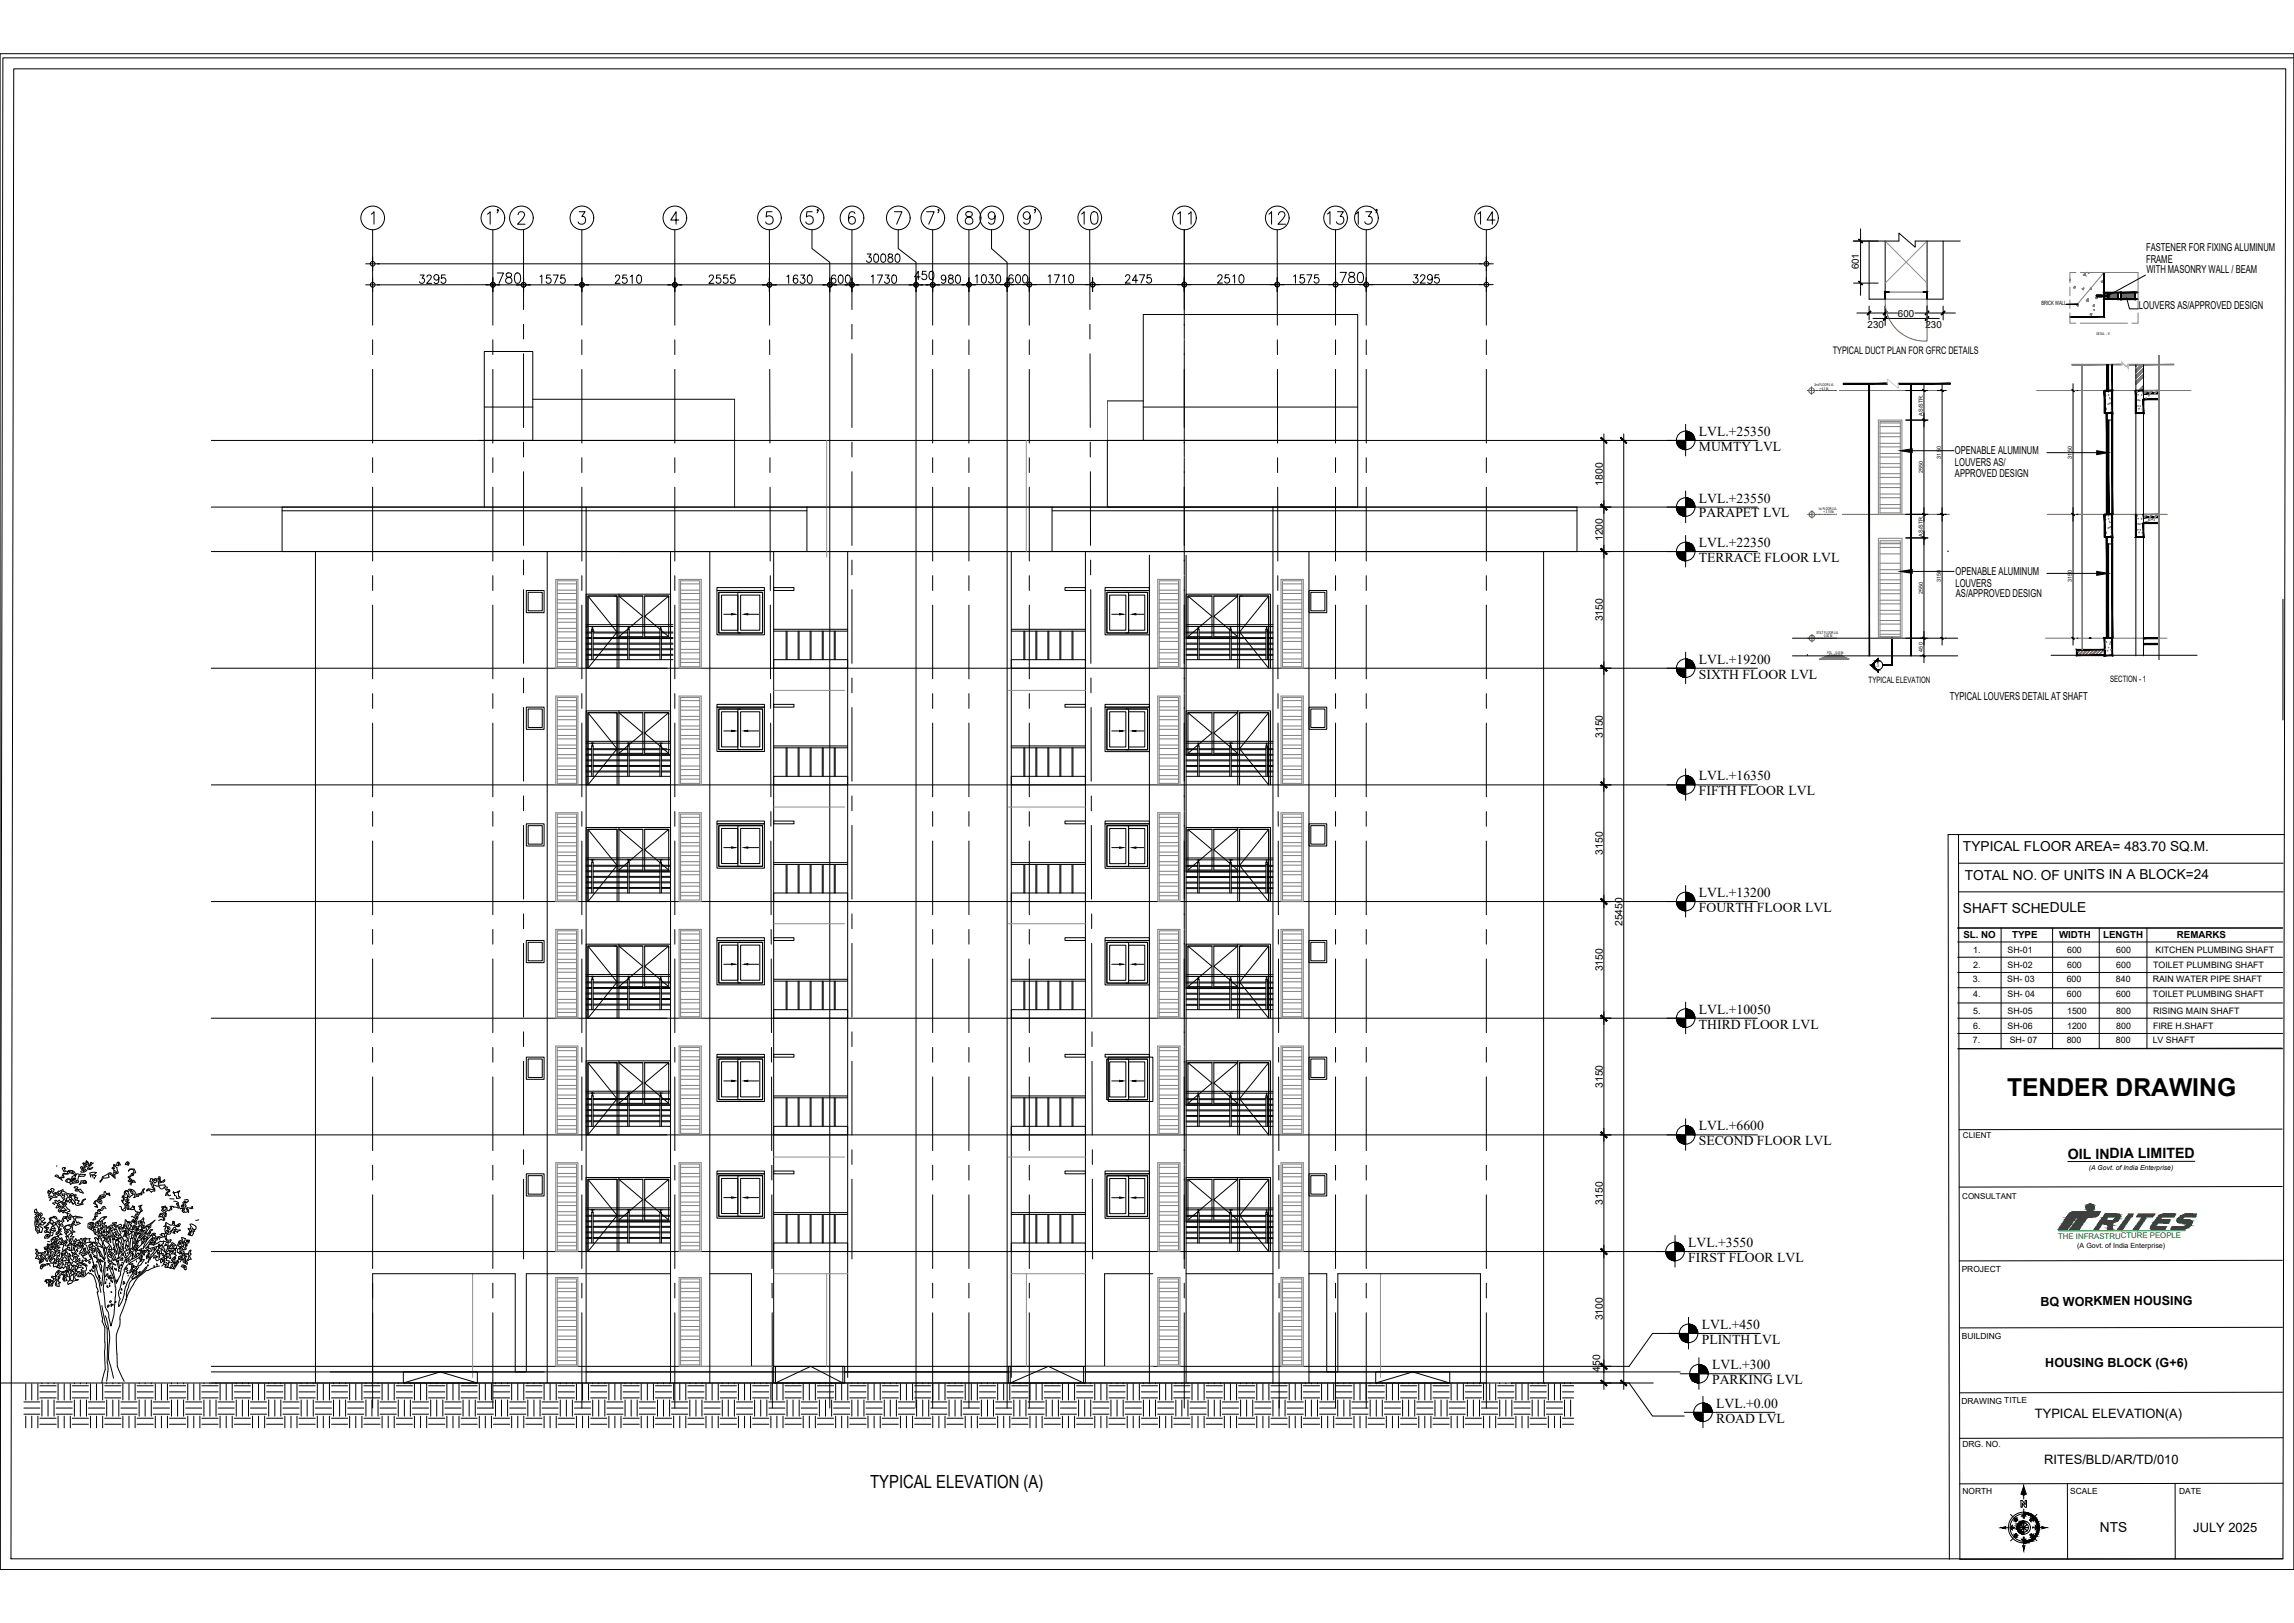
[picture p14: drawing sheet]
<svg xmlns="http://www.w3.org/2000/svg" width="594mm" height="420mm" viewBox="0 0 594 420" stroke-linecap="round" stroke-linejoin="round" font-family="sans-serif">
<defs><g id="words">
<text font-size="6.5" x="350.1" y="58.8">13'</text>
<text font-size="6.4" x="519.8" y="283.8">TENDER DRAWING</text>
<g font-size="5.9">
<text x="212.6" y="58.8" transform="rotate(-90 212.6 58.8)">5'</text>
<text x="268.9" y="58.8" transform="rotate(-90 268.9 58.8)">9'</text>
<text x="279.1" y="58.8">10</text>
<text x="304" y="58.8">11</text>
<text x="327.7" y="58.8">12</text>
<text x="342.9" y="58.8">13</text>
<text x="381.8" y="58.8">14</text>
</g>
<text font-size="5.6" x="243.7" y="58.8" transform="rotate(-90 243.7 58.8)">7'</text>
<text font-size="5.3" x="129.6" y="58.8" transform="rotate(-90 129.6 58.8)">1'</text>
<g font-size="4.7">
<text x="107.7" y="74.3">3245</text>
<text x="128.3" y="74.3">830</text>
<text x="139.1" y="74.3">1575</text>
<text x="158.5" y="74.3">2510</text>
<text x="182.7" y="74.3">2555</text>
<text x="202.8" y="74.3">1630</text>
<text x="214.6" y="74.3">600</text>
<text x="224.8" y="74.3">1730</text>
<text x="243" y="74.3">980</text>
<text x="251.7" y="74.3">1030</text>
<text x="260.4" y="74.3">600</text>
<text x="270.6" y="74.3">1710</text>
<text x="290.6" y="74.3">2475</text>
<text x="314.5" y="74.3">2510</text>
<text x="334.2" y="74.3">1575</text>
<text x="346.4" y="74.3">830</text>
<text x="365.1" y="74.3">3245</text>
<text x="225.4" y="385.2">TYPICAL ELEVATION (A)</text>
</g>
<text font-size="3.7" x="535.5" y="299.9">OIL INDIA LIMITED</text>
<g font-size="3.6">
<text x="508.4" y="220.3">TYPICAL FLOOR AREA= 483.70 SQ.M.</text>
<text x="508.8" y="227.7">TOTAL NO. OF UNITS IN A BLOCK=24</text>
<text x="508.3" y="236.3">SHAFT SCHEDULE</text>
<text x="543.8" y="396.5">NTS</text>
</g>
<g font-size="3.5">
<text x="440" y="112.9">LVL.+25350</text>
<text x="440" y="116.7">MUMTY LVL</text>
<text x="440" y="130.1">LVL.+23550</text>
<text x="440" y="133.9">PARAPET LVL</text>
<text x="440" y="141.6">LVL.+22350</text>
<text x="440" y="145.5">TERRACE FLOOR LVL</text>
<text x="440" y="171.8">LVL.+19200</text>
<text x="440" y="175.7">SIXTH FLOOR LVL</text>
<text x="440" y="202">LVL.+16350</text>
<text x="440" y="205.9">FIFTH FLOOR LVL</text>
<text x="440" y="232.2">LVL.+13200</text>
<text x="440" y="236.1">FOURTH FLOOR LVL</text>
<text x="440" y="262.4">LVL.+10050</text>
<text x="440" y="266.3">THIRD FLOOR LVL</text>
<text x="440" y="292.6">LVL.+6600</text>
<text x="440" y="296.5">SECOND FLOOR LVL</text>
<text x="437.2" y="322.8">LVL.+3550</text>
<text x="437.2" y="326.7">FIRST FLOOR LVL</text>
<text x="440.7" y="347.9">PLINTH LVL</text>
<text x="440.7" y="344">LVL.+450</text>
<text x="443.4" y="358.3">PARKING LVL</text>
<text x="443.4" y="354.5">LVL.+300</text>
<text x="444.5" y="364.5">LVL.+0.00</text>
<text x="444.5" y="368.3">ROAD LVL</text>
</g>
<g font-size="3.3">
<text x="527" y="367.2">TYPICAL ELEVATION(A)</text>
<text x="529.4" y="378.9">RITES/BLD/AR/TD/010</text>
<text x="568" y="396.6">JULY 2025</text>
</g>
<g font-size="3.2">
<text x="528.5" y="338">BQ WORKMEN HOUSING</text>
<text x="529.7" y="353.9">HOUSING BLOCK (G+6)</text>
</g>
<g font-size="3.1">
<text x="520.8" y="395">NW</text>
<text x="520.8" y="398.7">SW</text>
</g>
<g font-size="2.8">
<text x="555.8" y="65">FASTENER FOR FIXING ALUMINUM</text>
<text x="555.8" y="68">FRAME</text>
<text x="555.9" y="70.6">WITH MASONRY WALL / BEAM</text>
<text x="553.9" y="80">LOUVERS AS/APPROVED DESIGN</text>
<text x="506.3" y="117.5">OPENABLE ALUMINUM</text>
<text x="506.3" y="120.7">LOUVERS AS/</text>
<text x="506.3" y="123.5">APPROVED DESIGN</text>
<text x="506.4" y="148.8">OPENABLE ALUMINUM</text>
<text x="506.4" y="151.9">LOUVERS</text>
<text x="506.5" y="154.7">AS/APPROVED DESIGN</text>
<text x="504.9" y="181.1">TYPICAL LOUVERS DETAIL AT SHAFT</text>
<text x="527" y="395" transform="rotate(-90 527 395)">NE</text>
</g>
<g font-size="2.7">
<text x="474.6" y="91.7">TYPICAL DUCT PLAN FOR GFRC DETAILS</text>
<text x="415.1" y="125.7" transform="rotate(-90 415.1 125.7)">1800</text>
<text x="415.1" y="140.1" transform="rotate(-90 415.1 140.1)">1200</text>
<text x="415.1" y="160.9" transform="rotate(-90 415.1 160.9)">3150</text>
<text x="415.1" y="191.1" transform="rotate(-90 415.1 191.1)">3150</text>
<text x="415.1" y="221.3" transform="rotate(-90 415.1 221.3)">3150</text>
<text x="420.2" y="239.7" transform="rotate(-90 420.2 239.7)">25450</text>
<text x="415.1" y="251.5" transform="rotate(-90 415.1 251.5)">3150</text>
<text x="415.1" y="281.7" transform="rotate(-90 415.1 281.7)">3150</text>
<text x="415.1" y="311.9" transform="rotate(-90 415.1 311.9)">3150</text>
<text x="415.1" y="341.8" transform="rotate(-90 415.1 341.8)">3100</text>
<text x="414.4" y="355.1" transform="rotate(-90 414.4 355.1)">450</text>
</g>
<g font-size="2.5">
<text x="481.4" y="69.8" transform="rotate(-90 481.4 69.8)">601</text>
<text x="491.5" y="82">600</text>
<text x="483.7" y="84.8">230</text>
<text x="498.7" y="84.8">230</text>
<text x="508.5" y="242.8">SL. NO</text>
<text x="521.1" y="242.7">TYPE</text>
<text x="533.2" y="242.7">WIDTH</text>
<text x="544.7" y="242.8">LENGTH</text>
<text x="563.8" y="242.8">REMARKS</text>
<text x="524.8" y="398.5">SE</text>
</g>
<g font-size="2.3">
<text x="483.9" y="176.7">TYPICAL ELEVATION</text>
<text x="546.5" y="176.6">SECTION - 1</text>
<text x="511" y="246.7">1.</text>
<text x="511" y="250.7">2.</text>
<text x="519.9" y="246.7">SH-01</text>
<text x="519.9" y="250.7">SH-02</text>
<text x="535.3" y="246.7">600</text>
<text x="535.3" y="250.7">600</text>
<text x="548" y="246.7">600</text>
<text x="548" y="250.7">600</text>
<text x="557.6" y="250.7">TOILET PLUMBING SHAFT</text>
<text x="558.2" y="246.7">KITCHEN PLUMBING SHAFT</text>
<text x="510.9" y="254.2">3.</text>
<text x="519.8" y="254.2">SH- 03</text>
<text x="535.2" y="254.2">600</text>
<text x="548" y="254.2">840</text>
<text x="557.5" y="254.2">RAIN WATER PIPE SHAFT</text>
<text x="511" y="258.2">4.</text>
<text x="511" y="262.5">5.</text>
<text x="519.9" y="258.2">SH- 04</text>
<text x="519.9" y="262.5">SH-05</text>
<text x="535.3" y="258.2">600</text>
<text x="535.3" y="262.5">1500</text>
<text x="548" y="258.2">600</text>
<text x="548" y="262.5">800</text>
<text x="557.6" y="258.2">TOILET PLUMBING SHAFT</text>
<text x="557.6" y="262.5">RISING MAIN SHAFT</text>
<text x="511" y="266.5">6.</text>
<text x="519.9" y="266.5">SH-06</text>
<text x="535.3" y="266.5">1200</text>
<text x="548" y="266.5">800</text>
<text x="557.6" y="266.5">FIRE H.SHAFT</text>
<text x="510.9" y="270">7.</text>
<text x="520.5" y="270">SH- 07</text>
<text x="535.2" y="270">800</text>
<text x="548" y="270">800</text>
<text x="557.5" y="270">LV SHAFT</text>
</g>
<g font-size="2.2">
<text x="508" y="329.3">PROJECT</text>
<text x="508.1" y="346.7">BUILDING</text>
<text x="507.9" y="363.4">DRAWING TITLE</text>
<text x="508.2" y="374.7">DRG. NO.</text>
<text x="508.2" y="386.9">NORTH</text>
<text x="536.1" y="386.8">SCALE</text>
<text x="564.3" y="386.8">DATE</text>
<text x="520.3" y="396.5">W</text>
<text x="525.6" y="396.5">E</text>
</g>
<g font-size="2.1">
<text x="508.3" y="294.6">CLIENT</text>
<text x="508.1" y="310.3">CONSULTANT</text>
</g>
<text font-size="2" x="486" y="172.8">1</text>
<text font-size="2" fill="#009926" x="533" y="320.7">THE INFRASTRUCTURE PEOPLE</text>
<g font-size="1.8">
<text x="541" y="303">(A Govt. of India Enterprise)</text>
<text x="538" y="323">(A Govt. of India Enterprise)</text>
</g>
<text font-size="1.5" x="528.7" y="78.9">BRICK WALL</text>
<g font-size="1.4">
<text x="498" y="107.6" transform="rotate(-90 498 107.6)">AS/STR.</text>
<text x="502.6" y="118.7" transform="rotate(-90 502.6 118.7)">3150</text>
<text x="536.6" y="118.7" transform="rotate(-90 536.6 118.7)">3150</text>
<text x="498" y="122.5" transform="rotate(-90 498 122.5)">2550</text>
<text x="498" y="138.9" transform="rotate(-90 498 138.9)">AS/STR.</text>
<text x="498" y="153.8" transform="rotate(-90 498 153.8)">2550</text>
<text x="502.6" y="150.8" transform="rotate(-90 502.6 150.8)">3150</text>
<text x="536.6" y="150.8" transform="rotate(-90 536.6 150.8)">3150</text>
<text x="498" y="168.7" transform="rotate(-90 498 168.7)">450</text>
</g>
<g font-size="1">
<text x="469.9" y="100">2nd FLOOR LVL</text>
<text x="471.2" y="100.9">+ 6.3 M.</text>
<text x="470.9" y="132.1">1st FLOOR LVL</text>
<text x="472.2" y="132.9">+ 3.15 M.</text>
<text x="470.4" y="164.1">STILT FLOOR LVL</text>
<text x="472.4" y="164.9">0.00 M.</text>
<text x="473.2" y="169.4">FGL - 0.45 M.</text>
</g>
<text font-size=".9" x="542.9" y="86.7">DETAIL - 'X'</text>
</g></defs>
<!-- layer: A-GRID -->
<g fill="none" stroke="#000" stroke-width=".26">
<path d="M54.7 114h384M54.7 131.3h384M54.7 142.8h384M54.7 173h380.4M54.7 203.2h380.4M54.7 233.4h380.4M54.7 263.6h380.4M54.7 293.8h380.4M54.7 324h380.4M54.7 355.2h380.4M54.7 358h330.2M391.3 358h30.6l6.1 8.6h8.2"/>
<path d="M435.1 345.2h-7.1l-6.1 8.5h-367.2"/>
</g>
<!-- layer: DIM-OUT -->
<g fill="none" stroke="#000" stroke-width=".26">
<path d="M97.7 68.3h286M126.4 73.7h-28.7M136.8 73.7h12.7M151.9 73.7h21.7M176 73.7h22.1M200.4 73.7h13.3M221.8 73.7h14.2M224.6 65.8h1l-.6 .8a.68 .68 0 0 1 .6 1 .68 .68 0 0 1-1.2-.1M226.5 65.8a.63 .63 0 0 1 .9 .3l.1 .6a.92 .92 0 0 1-.7 1.2 1.51 1.51 0 0 1-.3-2.1zM228.4 65.8a.63 .63 0 0 1 .9 .3 1.12 1.12 0 0 1-.7 1.8 1.44 1.44 0 0 1-.2-2.1zM230.1 65.8a.45 .45 0 0 0 .2 .8l.4 .1a.63 .63 0 0 1 .6 .8 .63 .63 0 0 1-.9 .4 .62 .62 0 0 1-.5-.6 .62 .62 0 0 1 .6-.6l.5-.2 .1-.4a.7 .7 0 0 0-1-.3zM232.1 65.8a.62 .62 0 0 1 .9 .3l.1 .6a.93 .93 0 0 1-.7 1.2 1.48 1.48 0 0 1-.3-2.1z"/>
<path d="M238.3 71.7h-1.4l.9-1.5v2.2M238.4 73.7h1.9M239.8 70.2h-.9l-.1 1a.71 .71 0 0 1 1.1 0 .71 .71 0 0 1-.2 1 .71 .71 0 0 1-1-.2M240.8 70.3l.5-.1a1.33 1.33 0 0 1 0 2.2h-.2a1.2 1.2 0 0 1-.4-1.7zM252.1 73.7h7.5M267.8 73.7h14M284.1 73.7h21.4M307.9 73.7h21.7M332 73.7h12.7M355 73.7h28.7"/>
</g>
<!-- layer: DIMCIR -->
<g fill="none" stroke="#000" stroke-width=".26">
<path d="M94.7 73.7h3.6M94.7 68.3h3.6M96.5 66.5v3.6M96.5 71.9v3.6M125.8 73.7h3.6M133.8 73.7h3.6M148.9 73.7h3.6M150.7 71.9v3.6M173 73.7h3.6M174.8 71.9v3.6M197.5 73.7h3.5M199.2 71.9v3.6"/>
<path d="M218.8 73.7h3.6M235.4 73.7h3.6M237.2 71.9v3.6M239.7 73.7h3.6M249.1 73.7h3.6M281.2 73.7h3.5M282.9 71.9v3.6M304.9 73.7h3.6M306.7 71.9v3.6M328.9 73.7h3.7M330.8 71.9v3.6M344.1 73.7h3.6"/>
<path d="M352 73.7h3.6M383.1 73.7h3.6M383.1 68.3h3.6M384.9 66.5v3.6M384.9 71.9v3.6"/>
<circle cx="96.5" cy="73.7" r=".61"/>
<circle cx="96.5" cy="68.3" r=".61"/>
<circle cx="150.7" cy="73.7" r=".61"/>
<circle cx="174.8" cy="73.7" r=".61"/>
<circle cx="199.3" cy="73.7" r=".61"/>
<circle cx="237.2" cy="73.7" r=".61"/>
<circle cx="241.5" cy="73.7" r=".61"/>
<circle cx="283" cy="73.7" r=".61"/>
<circle cx="306.7" cy="73.7" r=".61"/>
<circle cx="330.8" cy="73.7" r=".61"/>
<circle cx="384.9" cy="73.7" r=".61"/>
<circle cx="384.9" cy="68.3" r=".61"/>
</g>
<!-- layer: GRID -->
<g fill="none" stroke="#000" stroke-width=".26">
<path d="M96.5 59.5v24.7M127.6 59.5v24.7M135.6 59.5v20.6M150.7 59.5v24.7M174.8 59.5v24.7M199.2 59.5l.1 24.7M210.3 59.5v4.9l4.6 3.5v296.6M220.6 59.5v20.6M232.6 59.5v4.9l4.6 3.5v296.6M241.5 59.5v24.7M250.9 59.5v24.7M256.8 59.5v4.9l4 3.5v296.6"/>
<path d="M266.6 59.5v24.7M282.2 59.5l.1 20.6M306.7 59.5v28.3M330.8 59.5v24.7M345.9 59.5v24.7M353.8 59.5v24.7M384.9 59.5v24.7M96.5 88v3.8M96.5 95.6v19.1M127.6 88v3.8M127.6 95.6v19.1M135.6 84v3.8"/>
<path d="M135.6 91.6v19.1M150.7 88v3.8M150.7 95.6v19.1M174.8 88v3.8M174.8 95.6v19.1M199.3 88v3.8M199.3 95.6l.1 19.1M220.6 84v3.8M220.6 91.6v19.1M241.5 88v3.8M241.5 95.6v19.1M250.9 88v3.8"/>
<path d="M250.9 95.6v19.1M266.6 88v3.8M266.6 95.6v19.1M282.3 84v3.8M282.3 91.6v19.1M306.7 88v30.3M330.8 88v3.8M330.8 95.6l.1 19.1M345.9 88v3.8M345.9 95.6v19.1M353.8 88v3.8M353.8 95.6v19.1"/>
<path d="M384.9 88v3.8M384.9 95.6v19.1M96.5 118.5v3.8M127.6 118.5v3.8M135.6 114.5v3.8M150.7 118.5v3.8M174.8 118.5v3.8M199.4 118.5v3.8M220.6 114.5v3.8M241.5 118.5v3.8M250.9 118.5v3.8M266.6 118.5v3.8"/>
<path d="M282.3 114.5v3.8M306.7 118.5v30.3M330.9 118.5v3.8M345.9 118.5v3.8M353.8 118.5v3.8M384.9 118.5v3.8M96.5 126.1v19.1M127.6 126.1v19.1M135.6 122.1v19.1M150.7 126.1v19.1M174.8 126.1v19.1M199.4 126.1l.1 19.1"/>
<path d="M220.6 122.1v19.1M241.5 126.1v19.1M250.9 126.1v19.1M266.6 126.1v19.1M282.4 122.1v19.1M330.9 126.1v19.1M345.9 126.1v19.1M353.8 126.1v19.1M384.9 126.1v19.1M96.5 149v3.9M96.5 156.7v19M127.6 149v3.9"/>
<path d="M127.6 156.7v19M135.6 145v3.8M135.6 152.7v19M150.7 149v3.9M150.7 156.7v19M174.8 149v3.9M174.8 156.7v19M199.5 149v3.9M199.5 156.7v19M220.6 145v3.8M220.6 152.7v19M241.5 149v3.9"/>
<path d="M241.5 156.7v19M250.9 149v3.9M250.9 156.7v19M266.6 149v3.9M266.6 156.7v19M282.4 145v3.8M282.5 152.7v19M306.7 149v30.4M330.9 156.7v19M330.9 149v3.9M345.9 149v3.9M345.9 156.7v19"/>
<path d="M353.8 149v3.9M353.8 156.7v19M384.9 149v3.9M384.9 156.7v19M96.5 179.6v3.8M127.6 179.6v3.8M135.6 175.5v3.9M150.7 179.6v3.8M174.8 179.6v3.8M199.5 179.6l.1 3.8M220.6 175.5v3.9M241.5 179.6v3.8"/>
<path d="M250.9 179.6v3.8M266.6 179.6v3.8M282.5 175.5v3.9M306.7 179.6v30.3M331 179.6v3.8M345.9 179.6v3.8M353.8 179.6v3.8M384.9 179.6v3.8M96.5 187.2v19.1M127.6 187.2v19.1M135.6 183.2v19M150.7 187.2v19.1"/>
<path d="M174.8 187.2v19.1M199.6 187.2v19.1M220.6 183.2v19M241.5 187.2v19.1M250.9 187.2v19.1M266.6 187.2v19.1M282.6 183.2v19M331 187.2v19.1M345.9 187.2v19.1M353.8 187.2v19.1M384.9 187.2v19.1M96.5 210.1v3.8"/>
<path d="M96.5 217.7v19.1M127.6 210.1v3.8M127.6 217.7v19.1M135.6 206.1v3.8M135.6 213.7v19.1M150.7 210.1v3.8M150.7 217.7v19.1M174.8 210.1v3.8M174.8 217.7v19.1M199.6 210.1v3.8M199.6 217.7l.1 19.1M220.6 206.1v3.8"/>
<path d="M220.6 213.7v19.1M241.5 210.1v3.8M241.5 217.7v19.1M250.9 210.1v3.8M250.9 217.7v19.1M266.6 210.1v3.8M266.6 217.7v19.1M282.6 206.1v3.8M282.6 213.7l.1 19.1M306.7 210.1v30.3M331 210.1v3.8M331 217.7l.1 19.1"/>
<path d="M345.9 210.1v3.8M345.9 217.7v19.1M353.8 210.1v3.8M353.8 217.7v19.1M384.9 210.1v3.8M384.9 217.7v19.1M135.6 236.6v3.8M220.6 236.6v3.8M282.7 236.6v3.8M96.5 240.6v3.8M96.5 248.3v19M127.6 240.6v3.8"/>
<path d="M127.6 248.3v19M135.6 244.2v19.1M150.7 240.6v3.8M150.7 248.3v19M174.8 240.6v3.8M174.8 248.3v19M199.7 240.6v3.8M199.7 248.3l.1 19M220.6 244.2v19.1M241.5 240.6v3.8M241.5 248.3v19M250.9 240.6v3.8"/>
<path d="M250.9 248.3v19M266.6 240.6v3.8M266.6 248.3v19M282.7 244.2l.1 19.1M306.7 240.6v30.3M331.1 240.6v3.8M331.1 248.3v19M345.9 240.6v3.8M345.9 248.3v19M353.8 240.6v3.8M353.8 248.3v19M384.9 240.6v3.8"/>
<path d="M384.9 248.3v19M96.5 271.2v3.8M96.5 278.8v19.1M127.6 271.2v3.8M127.6 278.8v19.1M135.6 267.1v3.8M135.6 274.8v19M150.7 271.2v3.8M150.7 278.8v19.1M174.8 271.2v3.8M174.8 278.8v19.1M199.8 271.2v3.8"/>
<path d="M199.8 278.8v19.1M220.6 267.1v3.8M220.6 274.8v19M241.5 271.2v3.8M241.5 278.8v19.1M250.9 271.2v3.8M250.9 278.8v19.1M266.6 271.2v3.8M266.6 278.8v19.1M282.8 267.1v3.8M282.8 274.8l.1 19M306.7 271.2v30.3"/>
<path d="M331.1 271.2v3.8M331.1 278.8l.1 19.1M345.9 271.2v3.8M345.9 278.8v19.1M353.8 271.2v3.8M353.8 278.8v19.1M384.9 271.2v3.8M384.9 278.8v19.1M135.6 297.7v3.8M220.6 297.7v3.8M282.9 297.7v3.8M96.5 301.7v3.8"/>
<path d="M96.5 309.3v19.1M127.6 301.7v3.8M127.6 309.3v19.1M135.6 305.3v20.6M150.7 301.7v3.8M150.7 309.3v19.1M174.8 301.7v3.8M174.8 309.3v19.1M199.9 301.7v3.8M199.9 309.3v19.1M220.6 305.3v20.6M241.5 301.7v3.8"/>
<path d="M241.5 309.3v19.1M250.9 301.7v3.8M250.9 309.3v19.1M266.6 301.7v3.8M266.6 309.3v19.1M282.9 305.3v20.6M306.7 301.7v26.7M331.2 301.7v3.8M331.2 309.3v19.1M345.9 301.7v3.8M345.9 309.3v19.1M353.8 301.7v3.8"/>
<path d="M353.8 309.3v19.1M384.9 301.7v3.8M384.9 309.3v19.1M96.5 332.2v3.8M96.5 339.9v24.6M127.6 332.2v3.8M127.6 339.9v24.6M150.7 332.2v3.8M150.7 339.9v24.6M174.8 332.2v3.8M174.8 339.9v24.6M199.9 332.2l.1 3.8"/>
<path d="M200 339.9v24.6M241.5 332.2v3.8M241.5 339.9v24.6M250.9 332.2v3.8M250.9 339.9v24.6M266.6 332.2v3.8M266.6 339.9v24.6M306.7 332.2v3.8M306.7 339.9v24.6M331.2 339.9l.1 24.6M331.2 332.2v3.8M345.9 332.2v3.8"/>
<path d="M345.9 339.9v24.6M353.8 332.2v3.8M353.8 339.9v24.6M384.9 332.2v3.8M384.9 339.9v24.6"/>
</g>
<!-- layer: ANNO-GRID -->
<g fill="none" stroke="#000" stroke-width=".26">
<path d="M96.2 55.4l.7-.6v3.2M134.2 55.6l.2-.6 .9-.2a.8 .8 0 0 1 .4 1.2l-1.7 2h2M150 54.8h1.5l-.8 1.2a1.02 1.02 0 0 1 1 1.2 1.02 1.02 0 0 1-1.3 .8l-.4-.1-.3-.5M175.8 57h-2.1l1.4-2.2v3.2M199.9 54.8h-1.3l-.2 1.4a1.06 1.06 0 0 1 1.6 0 1.06 1.06 0 0 1-.2 1.5 1.06 1.06 0 0 1-1.5-.3M221.4 55.3a.84 .84 0 0 0-1.3-.3 2.72 2.72 0 0 0 0 2.9 .93 .93 0 0 0 1.3-.3 .93 .93 0 0 0-.3-1.3 .93 .93 0 0 0-1.2 .2l-.2 .5M231.6 54.8h2l-1.4 3.2M250.3 55a.67 .67 0 0 0 .2 1 1.15 1.15 0 0 1 1.2 .6 1.15 1.15 0 0 1-.1 1.3 1.1 1.1 0 0 1-1.6-.5 1.2 1.2 0 0 1 1.4-1.4 .67 .67 0 0 0 .2-1l-.4-.2zM257.7 55.9a.9 .9 0 0 1-1.3 .7 .9 .9 0 0 1-.3-1.4 .9 .9 0 0 1 1.5 .1 3.2 3.2 0 0 1-.3 2.6 .82 .82 0 0 1-1.3-.3"/>
<circle cx="96.5" cy="56.4" r="3.1"/>
<circle cx="135" cy="56.4" r="3.1"/>
<circle cx="150.7" cy="56.4" r="3.1"/>
<circle cx="174.8" cy="56.4" r="3.1"/>
<circle cx="199.3" cy="56.4" r="3.1"/>
<circle cx="220.6" cy="56.4" r="3.1"/>
<circle cx="232.6" cy="56.4" r="3.1"/>
<circle cx="251" cy="56.4" r="3.1"/>
<circle cx="256.8" cy="56.4" r="3.1"/>
</g>
<!-- layer: DOOR -->
<g fill="none" stroke="#000" stroke-width=".26">
<path d="M159.1 154.3h.7M160.3 153.8v19.2M160.3 154.3h6.2v10.5h-6.2M167 154.3h6.2v10.5h-6.2zM167 154.3h6.2v.5M307.6 154.3h6.3v10.5h-6.3zM313.9 154.3h-6.3v.5M320.5 154.3h-6.2v10.5h6.2M320.5 153.8v19.2M321 154.3h.7M159.8 165.3v-11h-7.5v18.7v-18.7h7.5v18.7M160.3 165.3h13.3v-11.5h-21.8v19.2"/>
<path d="M320.5 165.3h-13.3v-11.5h21.8v19.2M321 165.3v-11h7.6v18.7v-18.7h-7.6v18.7M159.1 184.5h.7M159.8 195.5v-11h-7.5v18.7v-18.7h7.5v18.7M160.3 195.5h13.3v-11.5h-21.8v19.2M160.3 184v19.2M160.3 184.5h6.2v10.5h-6.2M167 184.5h6.2v10.5h-6.2zM167 184.5h6.2v.5M307.6 184.5h6.3v10.5h-6.3zM313.9 184.5h-6.3v.5M320.5 195.5h-13.3v-11.5h21.8v19.2"/>
<path d="M320.5 184.5h-6.2v10.5h6.2M320.5 184v19.2M321 184.5h.7M321 195.5v-11h7.6v18.7v-18.7h-7.6v18.7M159.1 214.7h.7M160.3 214.2v19.2M160.3 214.7h6.2v10.5h-6.2M167 214.7h6.2v10.5h-6.2zM167 214.7h6.2v.5M307.6 214.7h6.3v10.5h-6.3zM313.9 214.7h-6.3v.5M320.5 214.7h-6.2v10.5h6.2"/>
<path d="M320.5 214.2v19.2M321 214.7h.7M159.8 225.7v-11h-7.5v18.7v-18.7h7.5v18.7M160.3 225.7h13.3v-11.5h-21.8v19.2M320.5 225.7h-13.3v-11.5h21.8v19.2M321 225.7v-11h7.6v18.7v-18.7h-7.6v18.7M159.1 244.9h.7M159.8 255.9v-11h-7.5v18.7v-18.7h7.5v18.7M160.3 255.9h13.3v-11.5h-21.8v19.2M160.3 244.9h6.2v10.5h-6.2M160.3 244.4v19.2M167 244.9h6.2v10.5h-6.2z"/>
<path d="M167 244.9h6.2v.5M307.6 244.9h6.3v10.5h-6.3zM313.9 244.9h-6.3v.5M320.5 255.9h-13.3v-11.5h21.8v19.2M320.5 244.9h-6.2v10.5h6.2M320.5 244.4v19.2M321 244.9h.7M321 255.9v-11h7.6v18.7v-18.7h-7.6v18.7M159.1 275.1h.7M160.3 274.6v19.2M160.3 275.1h6.2v10.5h-6.2M167 275.1h6.2v10.5h-6.2z"/>
<path d="M167 275.1h6.2v.5M307.6 275.1h6.3v10.5h-6.3zM313.9 275.1h-6.3v.5M320.5 275.1h-6.2v10.5h6.2M320.5 274.6v19.2M321 275.1h.7M159.8 286.1v-11h-7.5v18.7v-18.7h7.5v18.7M160.3 286.1h13.3v-11.5h-21.8v19.2M320.5 286.1h-13.3v-11.5h21.8v19.2M321 286.1v-11h7.6v18.7v-18.7h-7.6v18.7M159.1 305.3h.7M159.8 316.3v-11h-7.5v18.7v-18.7h7.5v18.7"/>
<path d="M160.3 316.3h13.3v-11.5h-21.8v19.2M160.3 304.8v19.2M160.3 305.3h6.2v10.5h-6.2M167 305.3h6.2v10.5h-6.2zM167 305.3h6.2v.5M307.6 305.3h6.3v10.5h-6.3zM313.9 305.3h-6.3v.5M320.5 316.3h-13.3v-11.5h21.8v19.2M320.5 305.3h-6.2v10.5h6.2M320.5 304.8v19.2M321 305.3h.7M321 316.3v-11h7.6v18.7v-18.7h-7.6v18.7"/>
</g>
<!-- layer: window -->
<g fill="none" stroke="#000" stroke-width=".26">
<path d="M136.3 152.9h4.6v5.7h-4.6zM136.8 153.3h3.6v4.8h-3.6zM152.3 154.3l7.5 9.3-7.5 9.4M160.3 154.3l6.2 5.3-6.2 5.2M173.2 154.3l-6.2 5.3 6.2 5.2M185.7 152.9h12.3v11.4h-12.3zM186.1 153.3h11.4v10.6h-11.4zM186.9 154.1h4.2v9.1h-4.2zM191.1 153.3h6.4v10.6h-6.4zM191.8 154.1h5v9.1h-5zM191.8 153.3h-5.7v10.6h5.7M286.2 152.9h11.5v11.4h-11.5z"/>
<path d="M286.7 153.3h10.5v10.6h-10.5zM286.7 153.3h5.6v10.6h-5.6zM287.4 154.1h4.2v9.1h-4.2zM291.6 153.3h5.6v10.6h-5.6M292.3 154.1h4.2v9.1h-4.2zM307.6 154.3l6.3 5.3-6.3 5.2M320.5 154.3l-6.2 5.3 6.2 5.2M328.6 154.3l-7.6 9.3 7.6 9.4M136.3 183.1h4.6v5.7h-4.6zM136.8 183.5h3.6v4.8h-3.6zM152.3 184.5l7.5 9.3-7.5 9.4M160.3 184.5l6.2 5.3-6.2 5.2"/>
<path d="M173.2 184.5l-6.2 5.3 6.2 5.2M185.7 183.1h12.3v11.5h-12.3zM186.1 183.5h11.4v10.6h-11.4zM186.9 184.3h4.2v9.1h-4.2zM191.1 183.5h6.4v10.6h-6.4zM191.8 184.3h5v9.1h-5zM191.8 183.5h-5.7v10.6h5.7M286.2 183.1h11.5v11.5h-11.5zM286.7 183.5h10.5v10.6h-10.5zM286.7 183.5h5.6v10.6h-5.6zM287.4 184.3h4.2v9.1h-4.2zM291.6 183.5h5.6v10.6h-5.6"/>
<path d="M292.3 184.3h4.2v9.1h-4.2zM307.6 184.5l6.3 5.3-6.3 5.2M320.5 184.5l-6.2 5.3 6.2 5.2M328.6 184.5l-7.6 9.3 7.6 9.4M136.3 213.3h4.6v5.7h-4.6zM136.8 213.7h3.6v4.8h-3.6zM152.3 214.7l7.5 9.3-7.5 9.4M160.3 214.7l6.2 5.3-6.2 5.2M173.2 214.7l-6.2 5.3 6.2 5.2M185.7 213.3h12.3v11.5h-12.3zM186.1 213.7h11.4v10.6h-11.4zM186.9 214.5h4.2v9.1h-4.2z"/>
<path d="M191.1 213.7h6.4v10.6h-6.4zM191.8 214.5h5v9.1h-5zM191.8 213.7h-5.7v10.6h5.7M286.2 213.3h11.5v11.5h-11.5zM286.7 213.7h10.5v10.6h-10.5zM286.7 213.7h5.6v10.6h-5.6zM287.4 214.5h4.2v9.1h-4.2zM291.6 213.7h5.6v10.6h-5.6M292.3 214.5h4.2v9.1h-4.2zM307.6 214.7l6.3 5.3-6.3 5.2M320.5 214.7l-6.2 5.3 6.2 5.2M328.6 214.7l-7.6 9.3 7.6 9.4"/>
<path d="M136.3 243.5h4.6v5.7h-4.6zM136.8 244h3.6v4.7h-3.6zM152.3 244.9l7.5 9.3-7.5 9.4M160.3 244.9l6.2 5.3-6.2 5.2M173.2 244.9l-6.2 5.3 6.2 5.2M185.7 243.5h12.3v11.5h-12.3zM186.1 244h11.4v10.5h-11.4zM186.9 244.7h4.2v9.1h-4.2zM191.1 244h6.4v10.5h-6.4zM191.8 244.7h5v9.1h-5zM191.8 244h-5.7v10.5h5.7M286.2 243.5h11.5v11.5h-11.5z"/>
<path d="M286.7 244h10.5v10.5h-10.5zM286.7 244h5.6v10.5h-5.6zM287.4 244.7h4.2v9.1h-4.2zM291.6 244h5.6v10.5h-5.6M292.3 244.7h4.2v9.1h-4.2zM307.6 244.9l6.3 5.3-6.3 5.2M320.5 244.9l-6.2 5.3 6.2 5.2M328.6 244.9l-7.6 9.3 7.6 9.4M136.3 273.7h4.6v5.7h-4.6zM136.8 274.2h3.6v4.7h-3.6zM152.3 275.1l7.5 9.3-7.5 9.4M160.3 275.1l6.2 5.3-6.2 5.2"/>
<path d="M173.2 275.1l-6.2 5.3 6.2 5.2M185.7 273.7h12.3v11.5h-12.3zM186.1 274.2h11.4v10.5h-11.4zM186.9 274.9h4.2v9.1h-4.2zM191.1 274.2h6.4v10.5h-6.4zM191.8 274.9h5v9.1h-5zM191.8 274.2h-5.7v10.5h5.7M286.7 274.2h10.5v10.5h-10.5zM286.7 274.2h5.6v10.5h-5.6zM287 273.7h11.6v11.5h-11.6zM287.4 274.9h4.2v9.1h-4.2zM291.6 274.2h5.6v10.5h-5.6"/>
<path d="M292.3 274.9h4.2v9.1h-4.2zM307.6 275.1l6.3 5.3-6.3 5.2M320.5 275.1l-6.2 5.3 6.2 5.2M328.6 275.1l-7.6 9.3 7.6 9.4M136.3 303.9h4.6v5.7h-4.6zM136.8 304.4h3.6v4.7h-3.6zM152.3 305.3l7.5 9.3-7.5 9.4M160.3 305.3l6.2 5.3-6.2 5.2M173.2 305.3l-6.2 5.3 6.2 5.2M185.7 303.9h12.3v11.5h-12.3zM186.1 304.4h11.4v10.5h-11.4zM186.9 305.1h4.2v9.1h-4.2z"/>
<path d="M191.1 304.4h6.4v10.5h-6.4zM191.8 305.1h5v9.1h-5zM191.8 304.4h-5.7v10.5h5.7M286.2 303.9h11.5v11.5h-11.5zM286.7 304.4h10.5v10.5h-10.5zM286.7 304.4h5.6v10.5h-5.6zM287.4 305.1h4.2v9.1h-4.2zM291.6 304.4h5.6v10.5h-5.6M292.3 305.1h4.2v9.1h-4.2zM307.6 305.3l6.3 5.3-6.3 5.2M320.5 305.3l-6.2 5.3 6.2 5.2M328.6 305.3l-7.6 9.3 7.6 9.4"/>
</g>
<!-- layer: A-FURNITURE -->
<g fill="none" stroke="#000" stroke-width=".26">
<path d="M6.7 358.2v4.2M8.2 358.2v4.2M9.8 358.2v4.2M10.3 358.8h4.2M10.9 358v.2M12.4 358v.2M14 358v.2M15 358.2v4.2M16.6 358.2v4.2M18.2 358.2v4.2M18.7 358.8h4.2M19.3 358v.2"/>
<path d="M20.8 358v.2M22.4 358v.2M23.4 358.2v4.2M25 358.2v4.2M26.6 358.2v4.2M27.1 358.8h4.2M27.6 358v.2M29.2 358v.2M30.8 358v.2M31.8 358.2v4.2M33.4 358.2v4.2M35 358.2v4.2"/>
<path d="M35.5 358.8h4.2M36 358v.2M37.6 358v.2M39.2 358v.2M40.2 358.2v4.2M41.8 358.2v4.2M43.4 358.2v4.2M43.9 358.8h4.2M44.4 358v.2M46 358v.2M47.5 358v.2M48.6 358.2v4.2"/>
<path d="M50.2 358.2v4.2M51.8 358.2v4.2M52.3 358.8h4.2M52.8 358v.2M54.4 358v.2M55.9 358v.2M57 358.2v4.2M58.6 358.2v4.2M60.1 358.2v4.2M60.7 358.8h4.2M61.2 358v.2M62.8 358v.2"/>
<path d="M64.4 358v.2M65.4 358.2v4.2M67 358.2v4.2M68.5 358.2v4.2M69 358.8h4.3M69.6 358v.2M71.2 358v.2M72.7 358v.2M73.8 358.2v4.2M75.4 358.2v4.2M76.9 358.2v4.2M77.5 358.8h4.1"/>
<path d="M78 358v.2M79.5 358v.2M81.1 358v.2M82.2 358.2v4.2M83.7 358.2v4.2M85.3 358.2v4.2M85.9 358.8h4.1M86.4 358v.2M87.9 358v.2M89.5 358v.2M90.5 358.2v4.2M92.1 358.2v4.2"/>
<path d="M93.7 358.2v4.2M94.2 358.8h4.2M94.8 358v.2M96.3 358v.2M97.9 358v.2M99 358.2v4.2M100.5 358.2v4.2M102.1 358.2v4.2M102.6 358.8h4.2M103.1 358v.2M104.7 358v.2M106.3 358v.2"/>
<path d="M107.3 358.2v4.2M108.9 358.2v4.2M110.5 358.2v4.2M111 358.8h4.2M111.5 358v.2M113.1 358v.2M114.7 358v.2M115.7 358.2v4.2M117.3 358.2v4.2M118.9 358.2v4.2M119.4 358.8h4.2M119.9 358v.2"/>
<path d="M121.5 358v.2M123.1 358v.2M124.1 358.2v4.2M125.7 358.2v4.2M127.3 358.2v4.2M127.8 358.8h4.2M128.3 358v.2M129.9 358v.2M131.5 358v.2M132.5 358.2v4.2M134.1 358.2v4.2M135.6 358.2v4.2"/>
<path d="M136.2 358.8h4.2M136.7 358v.2M138.3 358v.2M139.9 358v.2M140.9 358.2v4.2M142.5 358.2v4.2M144 358.2v4.2M144.6 358.8h4.2M145.1 358v.2M146.7 358v.2M148.2 358v.2M149.3 358.2v4.2"/>
<path d="M150.9 358.2v4.2M152.4 358.2v4.2M153 358.8h4.1M153.5 358v.2M155.1 358v.2M156.6 358v.2M157.7 358.2v4.2M159.2 358.2v4.2M160.8 358.2v4.2M161.4 358.8h4.1M161.9 358v.2M163.5 358v.2"/>
<path d="M165 358v.2M166.1 358.2v4.2M167.6 358.2v4.2M169.2 358.2v4.2M169.7 358.8h4.2M170.3 358v.2M171.8 358v.2M173.4 358v.2M174.5 358.2v4.2M176 358.2v4.2M177.6 358.2v4.2M178.1 358.8h4.2"/>
<path d="M178.6 358v.2M180.2 358v.2M181.8 358v.2M182.8 358.2v4.2M184.4 358.2v4.2M186 358.2v4.2M186.5 358.8h4.2M187 358v.2M188.6 358v.2M190.2 358v.2M191.2 358.2v4.2M192.8 358.2v4.2"/>
<path d="M194.4 358.2v4.2M194.9 358.8h4.2M195.4 358v.2M197 358v.2M198.6 358v.2M199.6 358.2v4.2M201.2 358.2v4.2M202.8 358.2v4.2M203.3 358.8h4.2M203.8 358v.2M205.4 358v.2M207 358v.2"/>
<path d="M208 358.2v4.2M209.6 358.2v4.2M211.1 358.2v4.2M211.7 358.8h4.2M212.2 358v.2M213.8 358v.2M215.4 358v.2M216.4 358.2v4.2M218 358.2v4.2M219.6 358.2v4.2M220.1 358.8h4.2M220.6 358v.2"/>
<path d="M222.2 358v.2M223.7 358v.2M224.8 358.2v4.2M226.4 358.2v4.2M228 358.2v4.2M228.5 358.8h4.1M229 358v.2M230.6 358v.2M232.1 358v.2M233.2 358.2v4.2M234.7 358.2v4.2M236.3 358.2v4.2"/>
<path d="M236.9 358.8h4.2M237.4 358v.2M239 358v.2M240.5 358v.2M241.6 358.2v4.2M243.1 358.2v4.2M244.7 358.2v4.2M245.2 358.8h4.2M245.8 358v.2M247.3 358v.2M248.9 358v.2M250 358.2v4.2"/>
<path d="M251.5 358.2v4.2M253.1 358.2v4.2M253.6 358.8h4.2M254.2 358v.2M255.7 358v.2M257.3 358v.2M258.4 358.2v4.2M259.9 358.2v4.2M261.5 358.2v4.2M262 358.8h4.2M262.6 358v.2M264.1 358v.2"/>
<path d="M265.7 358v.2M266.7 358.2v4.2M268.3 358.2v4.2M269.9 358.2v4.2M270.4 358.8h4.2M270.9 358v.2M272.5 358v.2M274.1 358v.2M275.1 358.2v4.2M276.7 358.2v4.2M278.3 358.2v4.2M278.8 358.8h4.2"/>
<path d="M279.3 358v.2M280.9 358v.2M282.5 358v.2M283.5 358.2v4.2M285.1 358.2v4.2M286.7 358.2v4.2M287.2 358.8h4.2M287.7 358v.2M289.3 358v.2M290.9 358v.2M291.9 358.2v4.2M293.5 358.2v4.2"/>
<path d="M295.1 358.2v4.2M295.6 358.8h4.2M296.1 358v.2M297.7 358v.2M299.2 358v.2M300.3 358.2v4.2M301.9 358.2v4.2M303.5 358.2v4.2M304 358.8h4.2M304.5 358v.2M306.1 358v.2M307.6 358v.2"/>
<path d="M308.7 358.2v4.2M310.2 358.2v4.2M311.8 358.2v4.2M312.4 358.8h4.2M312.9 358v.2M314.5 358v.2M316 358v.2M317.1 358.2v4.2M318.7 358.2v4.2M320.2 358.2v4.2M320.7 358.8h4.2M321.3 358v.2"/>
<path d="M322.8 358v.2M324.4 358v.2M325.5 358.2v4.2M327.1 358.2v4.2M328.6 358.2v4.2M329.1 358.8h4.2M329.7 358v.2M331.2 358v.2M332.8 358v.2M333.9 358.2v4.2M335.4 358.2v4.2M337 358.2v4.2"/>
<path d="M337.5 358.8h4.2M338.1 358v.2M339.6 358v.2M341.2 358v.2M342.2 358.2v4.2M343.8 358.2v4.2M345.4 358.2v4.2M345.9 358.8h4.2M346.4 358v.2M348 358v.2M349.6 358v.2M350.6 358.2v4.2"/>
<path d="M352.2 358.2v4.2M353.8 358.2v4.2M354.3 358.8h4.2M354.8 358v.2M356.4 358v.2M358 358v.2M359 358.2v4.2M360.6 358.2v4.2M362.2 358.2v4.2M362.7 358.8h4.2M363.2 358v.2M364.8 358v.2"/>
<path d="M366.4 358v.2M367.4 358.2v4.2M369 358.2v4.2M370.6 358.2v4.2M371.1 358.8h4.2M371.6 358v.2M373.2 358v.2M374.8 358v.2M375.8 358.2v4.2M377.4 358.2v4.2M379 358.2v4.2M379.5 358.8h4.2"/>
<path d="M380 358v.2M381.6 358v.2M383.2 358v.2M384.2 358.2v4.2M385.8 358.2v4.2M387.3 358.2v4.2M387.9 358.8h4.2M388.4 358v.2M390 358v.2M391.5 358v.2M392.6 358.2v4.2M394.2 358.2v4.2"/>
<path d="M395.7 358.2v4.2M396.3 358.8h4.2M396.8 358v.2M398.3 358v.2M399.9 358v.2M401 358.2v4.2M402.6 358.2v4.2M404.1 358.2v4.2M404.7 358.8h2.8M405.2 358v.2M406.7 358v.2M6.2 366.1h4.1"/>
<path d="M6.2 364.5h4.1M6.2 362.9h4.1M6.7 366.6v3M8.2 366.6v3M9.8 366.6v3M10.3 361.9h4.2M10.3 360.3h4.2M10.3 368.7h4.2M10.3 367.2h4.2M10.9 362.4v4.2M12.4 362.4v4.2M14 362.4v4.2"/>
<path d="M14.5 366.1h4.2M14.5 364.5h4.2M14.5 362.9h4.2M15 366.6v3M16.6 366.6v3M18.2 366.6v3M18.7 361.9h4.2M18.7 360.3h4.2M18.7 368.7h4.2M18.7 367.2h4.2M19.3 362.4v4.2M20.8 362.4v4.2"/>
<path d="M22.4 362.4v4.2M22.9 366.1h4.2M22.9 364.5h4.2M22.9 362.9h4.2M23.4 366.6v3M25 366.6v3M26.6 366.6v3M27.1 361.9h4.2M27.1 360.3h4.2M27.1 368.7h4.2M27.1 367.2h4.2M27.6 362.4v4.2"/>
<path d="M29.2 362.4v4.2M30.8 362.4v4.2M31.3 366.1h4.2M31.3 364.5h4.2M31.3 362.9h4.2M31.8 366.6v3M33.4 366.6v3M35 366.6v3M35.5 361.9h4.2M35.5 360.3h4.2M35.5 368.7h4.2M35.5 367.2h4.2"/>
<path d="M36 362.4v4.2M37.6 362.4v4.2M39.2 362.4v4.2M39.7 366.1h4.2M39.7 364.5h4.2M39.7 362.9h4.2M40.2 366.6v3M41.8 366.6v3M43.4 366.6v3M43.9 361.9h4.2M43.9 360.3h4.2M43.9 368.7h4.2"/>
<path d="M43.9 367.2h4.2M44.4 362.4v4.2M46 362.4v4.2M47.5 362.4v4.2M48.1 366.1h4.2M48.1 364.5h4.2M48.1 362.9h4.2M48.6 366.6v3M50.2 366.6v3M51.8 366.6v3M52.3 361.9h4.2M52.3 360.3h4.2"/>
<path d="M52.3 368.7h4.2M52.3 367.2h4.2M52.8 362.4v4.2M54.4 362.4v4.2M55.9 362.4v4.2M56.5 366.1h4.2M56.5 364.5h4.2M56.5 362.9h4.2M57 366.6v3M58.6 366.6v3M60.1 366.6v3M60.7 361.9h4.2"/>
<path d="M60.7 360.3h4.2M60.7 368.7h4.2M60.7 367.2h4.2M61.2 362.4v4.2M62.8 362.4v4.2M64.4 362.4v4.2M64.9 366.1h4.1M64.9 364.5h4.1M64.9 362.9h4.1M65.4 366.6v3M67 366.6v3M68.5 366.6v3"/>
<path d="M69 361.9h4.3M69 360.3h4.3M69 368.7h4.3M69 367.2h4.3M69.6 362.4v4.2M71.2 362.4v4.2M72.7 362.4v4.2M73.3 366.1h4.2M73.3 364.5h4.2M73.3 362.9h4.2M73.8 366.6v3M75.4 366.6v3"/>
<path d="M76.9 366.6v3M77.5 361.9h4.1M77.5 360.3h4.1M77.5 368.7h4.1M77.5 367.2h4.1M78 362.4v4.2M79.5 362.4v4.2M81.1 362.4v4.2M81.6 366.1h4.3M81.6 364.5h4.3M81.6 362.9h4.3M82.2 366.6v3"/>
<path d="M83.7 366.6v3M85.3 366.6v3M85.9 361.9h4.1M85.9 360.3h4.1M85.9 368.7h4.1M85.9 367.2h4.1M86.4 362.4v4.2M87.9 362.4v4.2M89.5 362.4v4.2M90 366.1h4.2M90 364.5h4.2M90 362.9h4.2"/>
<path d="M90.5 366.6v3M92.1 366.6v3M93.7 366.6v3M94.2 361.9h4.2M94.2 360.3h4.2M94.2 368.7h4.2M94.2 367.2h4.2M94.8 362.4v4.2M96.3 362.4v4.2M97.9 362.4v4.2M98.4 366.1h4.2M98.4 364.5h4.2"/>
<path d="M98.4 362.9h4.2M99 366.6v3M100.5 366.6v3M102.1 366.6v3M102.6 361.9h4.2M102.6 360.3h4.2M102.6 368.7h4.2M102.6 367.2h4.2M103.1 362.4v4.2M104.7 362.4v4.2M106.3 362.4v4.2M106.8 366.1h4.2"/>
<path d="M106.8 364.5h4.2M106.8 362.9h4.2M107.3 366.6v3M108.9 366.6v3M110.5 366.6v3M111 361.9h4.2M111 360.3h4.2M111 368.7h4.2M111 367.2h4.2M111.5 362.4v4.2M113.1 362.4v4.2M114.7 362.4v4.2"/>
<path d="M115.2 366.1h4.2M115.2 364.5h4.2M115.2 362.9h4.2M115.7 366.6v3M117.3 366.6v3M118.9 366.6v3M119.4 361.9h4.2M119.4 360.3h4.2M119.4 368.7h4.2M119.4 367.2h4.2M119.9 362.4v4.2M121.5 362.4v4.2"/>
<path d="M123.1 362.4v4.2M123.6 366.1h4.2M123.6 364.5h4.2M123.6 362.9h4.2M124.1 366.6v3M125.7 366.6v3M127.3 366.6v3M127.8 361.9h4.2M127.8 360.3h4.2M127.8 368.7h4.2M127.8 367.2h4.2M128.3 362.4v4.2"/>
<path d="M129.9 362.4v4.2M131.5 362.4v4.2M132 366.1h4.2M132 364.5h4.2M132 362.9h4.2M132.5 366.6v3M134.1 366.6v3M135.6 366.6v3M136.2 361.9h4.2M136.2 360.3h4.2M136.2 368.7h4.2M136.2 367.2h4.2"/>
<path d="M136.7 362.4v4.2M138.3 362.4v4.2M139.9 362.4v4.2M140.4 366.1h4.2M140.4 364.5h4.2M140.4 362.9h4.2M140.9 366.6v3M142.5 366.6v3M144 366.6v3M144.6 361.9h4.2M144.6 360.3h4.2M144.6 368.7h4.2"/>
<path d="M144.6 367.2h4.2M145.1 362.4v4.2M146.7 362.4v4.2M148.2 362.4v4.2M148.8 366.1h4.2M148.8 364.5h4.2M148.8 362.9h4.2M149.3 366.6v3M150.9 366.6v3M152.4 366.6v3M153 361.9h4.1M153 360.3h4.1"/>
<path d="M153 368.7h4.1M153 367.2h4.1M153.5 362.4v4.2M155.1 362.4v4.2M156.6 362.4v4.2M157.1 366.1h4.3M157.1 364.5h4.3M157.1 362.9h4.3M157.7 366.6v3M159.2 366.6v3M160.8 366.6v3M161.4 361.9h4.1"/>
<path d="M161.4 360.3h4.1M161.4 368.7h4.1M161.4 367.2h4.1M161.9 362.4v4.2M163.5 362.4v4.2M165 362.4v4.2M165.5 366.1h4.2M165.5 364.5h4.2M165.5 362.9h4.2M166.1 366.6v3M167.6 366.6v3M169.2 366.6v3"/>
<path d="M169.7 361.9h4.2M169.7 360.3h4.2M169.7 368.7h4.2M169.7 367.2h4.2M170.3 362.4v4.2M171.8 362.4v4.2M173.4 362.4v4.2M173.9 366.1h4.2M173.9 364.5h4.2M173.9 362.9h4.2M174.5 366.6v3M176 366.6v3"/>
<path d="M177.6 366.6v3M178.1 361.9h4.2M178.1 360.3h4.2M178.1 368.7h4.2M178.1 367.2h4.2M178.6 362.4v4.2M180.2 362.4v4.2M181.8 362.4v4.2M182.3 366.1h4.2M182.3 364.5h4.2M182.3 362.9h4.2M182.8 366.6v3"/>
<path d="M184.4 366.6v3M186 366.6v3M186.5 361.9h4.2M186.5 360.3h4.2M186.5 368.7h4.2M186.5 367.2h4.2M187 362.4v4.2M188.6 362.4v4.2M190.2 362.4v4.2M190.7 366.1h4.2M190.7 364.5h4.2M190.7 362.9h4.2"/>
<path d="M191.2 366.6v3M192.8 366.6v3M194.4 366.6v3M194.9 361.9h4.2M194.9 360.3h4.2M194.9 368.7h4.2M194.9 367.2h4.2M195.4 362.4v4.2M197 362.4v4.2M198.6 362.4v4.2M199.1 366.1h4.2M199.1 364.5h4.2"/>
<path d="M199.1 362.9h4.2M199.6 366.6v3M201.2 366.6v3M202.8 366.6v3M203.3 361.9h4.2M203.3 360.3h4.2M203.3 368.7h4.2M203.3 367.2h4.2M203.8 362.4v4.2M205.4 362.4v4.2M207 362.4v4.2M207.5 366.1h4.2"/>
<path d="M207.5 364.5h4.2M207.5 362.9h4.2M208 366.6v3M209.6 366.6v3M211.1 366.6v3M211.7 361.9h4.2M211.7 360.3h4.2M211.7 368.7h4.2M211.7 367.2h4.2M212.2 362.4v4.2M213.8 362.4v4.2M215.4 362.4v4.2"/>
<path d="M215.9 366.1h4.2M215.9 364.5h4.2M215.9 362.9h4.2M216.4 366.6v3M218 366.6v3M219.6 366.6v3M220.1 361.9h4.2M220.1 360.3h4.2M220.1 368.7h4.2M220.1 367.2h4.2M220.6 362.4v4.2M222.2 362.4v4.2"/>
<path d="M223.7 362.4v4.2M224.3 366.1h4.2M224.3 364.5h4.2M224.3 362.9h4.2M224.8 366.6v3M226.4 366.6v3M228 366.6v3M228.5 361.9h4.1M228.5 360.3h4.1M228.5 368.7h4.1M228.5 367.2h4.1M229 362.4v4.2"/>
<path d="M230.6 362.4v4.2M232.1 362.4v4.2M232.6 366.1h4.3M232.6 364.5h4.3M232.6 362.9h4.3M233.2 366.6v3M234.7 366.6v3M236.3 366.6v3M236.9 361.9h4.2M236.9 360.3h4.2M236.9 368.7h4.2M236.9 367.2h4.2"/>
<path d="M237.4 362.4v4.2M239 362.4v4.2M240.5 362.4v4.2M241.1 366.1h4.1M241.1 364.5h4.1M241.1 362.9h4.1M241.6 366.6v3M243.1 366.6v3M244.7 366.6v3M245.2 361.9h4.2M245.2 360.3h4.2M245.2 368.7h4.2"/>
<path d="M245.2 367.2h4.2M245.8 362.4v4.2M247.3 362.4v4.2M248.9 362.4v4.2M249.4 366.1h4.2M249.4 364.5h4.2M249.4 362.9h4.2M250 366.6v3M251.5 366.6v3M253.1 366.6v3M253.6 361.9h4.2M253.6 360.3h4.2"/>
<path d="M253.6 368.7h4.2M253.6 367.2h4.2M254.2 362.4v4.2M255.7 362.4v4.2M257.3 362.4v4.2M257.8 366.1h4.2M257.8 364.5h4.2M257.8 362.9h4.2M258.4 366.6v3M259.9 366.6v3M261.5 366.6v3M262 361.9h4.2"/>
<path d="M262 360.3h4.2M262 368.7h4.2M262 367.2h4.2M262.6 362.4v4.2M264.1 362.4v4.2M265.7 362.4v4.2M266.2 366.1h4.2M266.2 364.5h4.2M266.2 362.9h4.2M266.7 366.6v3M268.3 366.6v3M269.9 366.6v3"/>
<path d="M270.4 361.9h4.2M270.4 360.3h4.2M270.4 368.7h4.2M270.4 367.2h4.2M270.9 362.4v4.2M272.5 362.4v4.2M274.1 362.4v4.2M274.6 366.1h4.2M274.6 364.5h4.2M274.6 362.9h4.2M275.1 366.6v3M276.7 366.6v3"/>
<path d="M278.3 366.6v3M278.8 361.9h4.2M278.8 360.3h4.2M278.8 368.7h4.2M278.8 367.2h4.2M279.3 362.4v4.2M280.9 362.4v4.2M282.5 362.4v4.2M283 366.1h4.2M283 364.5h4.2M283 362.9h4.2M283.5 366.6v3"/>
<path d="M285.1 366.6v3M286.7 366.6v3M287.2 361.9h4.2M287.2 360.3h4.2M287.2 368.7h4.2M287.2 367.2h4.2M287.7 362.4v4.2M289.3 362.4v4.2M290.9 362.4v4.2M291.4 366.1h4.2M291.4 364.5h4.2M291.4 362.9h4.2"/>
<path d="M291.9 366.6v3M293.5 366.6v3M295.1 366.6v3M295.6 361.9h4.2M295.6 360.3h4.2M295.6 368.7h4.2M295.6 367.2h4.2M296.1 362.4v4.2M297.7 362.4v4.2M299.2 362.4v4.2M299.8 366.1h4.2M299.8 364.5h4.2"/>
<path d="M299.8 362.9h4.2M300.3 366.6v3M301.9 366.6v3M303.5 366.6v3M304 361.9h4.2M304 360.3h4.2M304 368.7h4.2M304 367.2h4.2M304.5 362.4v4.2M306.1 362.4v4.2M307.6 362.4v4.2M308.2 366.1h4.2"/>
<path d="M308.2 364.5h4.2M308.2 362.9h4.2M308.7 366.6v3M310.2 366.6v3M311.8 366.6v3M312.4 361.9h4.2M312.4 360.3h4.2M312.4 368.7h4.2M312.4 367.2h4.2M312.9 362.4v4.2M314.5 362.4v4.2M316 362.4v4.2"/>
<path d="M316.6 366.1h4.1M316.6 364.5h4.1M316.6 362.9h4.1M317.1 366.6v3M318.7 366.6v3M320.2 366.6v3M320.7 361.9h4.2M320.7 360.3h4.2M320.7 368.7h4.2M320.7 367.2h4.2M321.3 362.4v4.2M322.8 362.4v4.2"/>
<path d="M324.4 362.4v4.2M324.9 366.1h4.2M324.9 364.5h4.2M324.9 362.9h4.2M325.5 366.6v3M327.1 366.6v3M328.6 366.6v3M329.1 361.9h4.2M329.1 360.3h4.2M329.1 368.7h4.2M329.1 367.2h4.2M329.7 362.4v4.2"/>
<path d="M331.2 362.4v4.2M332.8 362.4v4.2M333.3 366.1h4.2M333.3 364.5h4.2M333.3 362.9h4.2M333.9 366.6v3M335.4 366.6v3M337 366.6v3M337.5 361.9h4.2M337.5 360.3h4.2M337.5 368.7h4.2M337.5 367.2h4.2"/>
<path d="M338.1 362.4v4.2M339.6 362.4v4.2M341.2 362.4v4.2M341.7 366.1h4.2M341.7 364.5h4.2M341.7 362.9h4.2M342.2 366.6v3M343.8 366.6v3M345.4 366.6v3M345.9 361.9h4.2M345.9 360.3h4.2M345.9 368.7h4.2"/>
<path d="M345.9 367.2h4.2M346.4 362.4v4.2M348 362.4v4.2M349.6 362.4v4.2M350.1 366.1h4.2M350.1 364.5h4.2M350.1 362.9h4.2M350.6 366.6v3M352.2 366.6v3M353.8 366.6v3M354.3 361.9h4.2M354.3 360.3h4.2"/>
<path d="M354.3 368.7h4.2M354.3 367.2h4.2M354.8 362.4v4.2M356.4 362.4v4.2M358 362.4v4.2M358.5 366.1h4.2M358.5 364.5h4.2M358.5 362.9h4.2M359 366.6v3M360.6 366.6v3M362.2 366.6v3M362.7 361.9h4.2"/>
<path d="M362.7 360.3h4.2M362.7 368.7h4.2M362.7 367.2h4.2M363.2 362.4v4.2M364.8 362.4v4.2M366.4 362.4v4.2M366.9 366.1h4.2M366.9 364.5h4.2M366.9 362.9h4.2M367.4 366.6v3M369 366.6v3M370.6 366.6v3"/>
<path d="M371.1 361.9h4.2M371.1 360.3h4.2M371.1 368.7h4.2M371.1 367.2h4.2M371.6 362.4v4.2M373.2 362.4v4.2M374.8 362.4v4.2M375.3 366.1h4.2M375.3 364.5h4.2M375.3 362.9h4.2M375.8 366.6v3M377.4 366.6v3"/>
<path d="M379 366.6v3M379.5 361.9h4.2M379.5 360.3h4.2M379.5 368.7h4.2M379.5 367.2h4.2M380 362.4v4.2M381.6 362.4v4.2M383.2 362.4v4.2M383.7 366.1h4.2M383.7 364.5h4.2M383.7 362.9h4.2M384.2 366.6v3"/>
<path d="M385.8 366.6v3M387.3 366.6v3M387.9 361.9h4.2M387.9 360.3h4.2M387.9 368.7h4.2M387.9 367.2h4.2M388.4 362.4v4.2M390 362.4v4.2M391.5 362.4v4.2M392.1 366.1h4.2M392.1 364.5h4.2M392.1 362.9h4.2"/>
<path d="M392.6 366.6v3M394.2 366.6v3M395.7 366.6v3M396.3 361.9h4.2M396.3 360.3h4.2M396.3 368.7h4.2M396.3 367.2h4.2M396.8 362.4v4.2M398.3 362.4v4.2M399.9 362.4v4.2M400.5 366.1h4.2M400.5 364.5h4.2"/>
<path d="M400.5 362.9h4.2M401 366.6v3M402.6 366.6v3M404.1 366.6v3M404.7 361.9h2.8M404.7 360.3h2.8M404.7 368.7h2.8M404.7 367.2h2.8M405.2 362.4v4.2M406.7 362.4v4.2"/>
</g>
<!-- layer: SLAB -->
<path d="M.1 358h428.1" fill="none" stroke="#000" stroke-width=".26"/>
<!-- layer: A-ELEV4 -->
<g fill="none" stroke="#000" stroke-width=".26">
<path d="M73.1 132.2h78.7M329.7 132.2h78.7M81.7 142.8v215.2M141.7 142.8v215.2M151.8 142.8h-78.7v-11.5h78.7v226.7M173.6 142.8v215.2M183.8 142.8v215.2M185.7 152.1h12.3v.8h-12.3zM200.4 142.8v181.2M200.4 152.1h5.2v.8h-5.2zM272.5 142.8h135.9v-11.5h-78.7v226.7M275.8 152.1h5.3v.8h-5.3z"/>
<path d="M286.2 152.1h11.5v.8h-11.5zM297.7 143.7v214.3M307.2 143.7v214.3M339 142.8v215.2M151.8 173h20.9M151.8 170.8h22.5M307.2 170.8h22.5M185.7 182.4h12.3v.7h-12.3zM200.4 182.4h5.2v.7h-5.2zM275.8 182.4h5.3v.7h-5.3zM286.2 182.4h11.5v.7h-11.5zM151.8 203.2h21.8"/>
<path d="M151.8 201h21.8M185.7 212.6h12.3v.7h-12.3zM200.4 212.6h5.2v.7h-5.2zM275.8 212.6h5.3v.7h-5.3zM286.2 212.6h11.5v.7h-11.5zM307.2 201h22.5M151.8 233.4h20.9M151.8 231.2h21.8M307.2 231.2h22.5M185.7 242.8h12.3v.7h-12.3zM200.4 242.8h5.2v.7h-5.2zM275.8 242.8h5.3v.7h-5.3z"/>
<path d="M286.2 242.8h11.5v.7h-11.5zM151.8 263.6h20.9M151.8 261.4h21.8M185.7 273h12.3v.7h-12.3zM200.4 273h5.2v.7h-5.2zM275.8 273h5.3v.7h-5.3zM286.2 273h11.5v.7h-11.5zM307.2 261.4h22.5M151.8 293.8h20.9M151.8 291.6h21.8M307.2 291.6h22.5M185.7 303.2h12.3v.7h-12.3z"/>
<path d="M200.4 303.2h5.2v.7h-5.2zM275.8 303.2h5.3v.7h-5.3zM286.2 303.2h11.5v.7h-11.5zM149.7 324h24M151.8 321.8h21.8M173.6 329.7h-37.3v25.5h-2.9v-25.5h-36.9v28.3M183.8 324h16.6v29.7h-5.8v-24h-10.8M281.1 329.7v-186.9h118.7v215.2M281.1 329.7h.1M281.1 329.7v24h5v-24h12.5M307.2 321.8h22.5M307.2 329.7h22.5"/>
<path d="M339 329.7h4.6v25.5h2.9v-25.5h36.9v28.3M85.5 355.2h55.4M151.8 355.2h48.6M281.1 355.2h48.6M339 355.2h60.8"/>
</g>
<!-- layer: Ele_7 -->
<g fill="none" stroke="#8f8f8f" stroke-width=".26">
<path d="M488.2 62.4l10.9 10.9M499.1 62.4l-10.9 10.9M214.1 114v30.2M265.8 114v28.8M209 142.8h63.5M200.4 178.7h18.3M261.1 178.7h20M200.4 208.9h18.3M261.1 208.9h20M200.4 239.1h18.3M261.1 239.1h20M200.4 299.5h18.3"/>
<path d="M261.1 299.5h20M122.4 329.7v26.9M200.4 329.7h19.1M214.1 329.7v24M261.9 329.7h19.2M265.8 329.7v24M357.5 329.7v26.9M181.3 353.7h19.1M281.1 353.7h17.5"/>
</g>
<!-- layer: RCC SLAB -->
<g fill="none" stroke="#000" stroke-width=".26">
<path d="M187.4 159h2.1M193.7 159h2.8M287.9 159h2M294.2 159h2M339 152.9h4.6v5.7h-4.6zM339.5 153.3h3.6v4.8h-3.6zM187.4 189.2h2.1M193.7 189.2h2.8M287.9 189.2h2M294.2 189.2h2M339 183.1h4.6v5.7h-4.6zM339.5 183.5h3.6v4.8h-3.6z"/>
<path d="M187.4 219.4h2.1M193.7 219.4h2.8M287.9 219.4h2M294.2 219.4h2M339 213.3h4.6v5.7h-4.6zM339.5 213.7h3.6v4.8h-3.6zM187.4 249.6h2.1M193.7 249.6h2.8M287.9 249.6h2M294.2 249.6h2M339 243.5h4.6v5.7h-4.6zM339.5 244h3.6v4.7h-3.6z"/>
<path d="M187.4 279.8h2.1M193.7 279.8h2.8M287.9 279.8h2M294.2 279.8h2M339 273.7h4.6v5.7h-4.6zM339.5 274.2h3.6v4.7h-3.6zM187.4 310h2.1M193.7 310h2.8M287.9 310.1h2M294.2 310.1h2M339 303.9h4.6v5.7h-4.6zM339.5 304.4h3.6v4.7h-3.6z"/>
<path d="M200.4 353.7h18.3v4.3h-18.3zM200.8 353.7v4.3l9.2-4.3 8.3 4.3v-4.3M261.1 353.7h20v4.3h-20zM261.6 353.7v4.3l9.9-4.3 9.1 4.3v-4.3"/>
</g>
<!-- layer: A-ELEV-3 -->
<g fill="none" stroke="#000" stroke-width=".26">
<path d="M151.8 131.3h57.2v11.5h-57.2M151.8 132.2h57.2M272.5 132.2h57.2M329.7 131.3h-57.2v11.5M219.5 142.8v213.8M261.9 142.8v213.8M200.4 170.8h19.1v2.2h-19.1zM261.9 170.8h19.2v2.2h-19.2zM200.4 201h19.1v2.2h-19.1zM261.9 201h19.2v2.2h-19.2zM200.4 231.2h19.1v2.2h-19.1zM261.9 231.2h19.2v2.2h-19.2z"/>
<path d="M200.4 261.4h19.1v2.2h-19.1zM261.9 261.4h19.2v2.2h-19.2zM200.4 291.6h19.1v2.2h-19.1zM261.9 291.6h19.2v2.2h-19.2zM200.4 321.8h19.1v2.2h-19.1zM261.9 321.8h19.2v2.2h-19.2z"/>
</g>
<!-- layer: ELE -2 -->
<path d="M104.5 355.2h19.1v2.8h-19.1zM104.5 358l9.5-2.8 9.6 2.8M356.3 355.2h19.1v2.8h-19.1zM356.3 358l9.6-2.8 9.5 2.8" fill="none" stroke="#000" stroke-width=".26"/>
<!-- layer: WALL -->
<path d="M218.7 355.2h42.4" fill="none" stroke="#000" stroke-width=".36"/>
<!-- layer: RAILING -->
<g fill="none" stroke="#000" stroke-width=".26">
<path d="M151.8 161.7h22.5M151.8 162.2h22.5M151.8 166.8h1.4M151.8 166.5h1.4M151.8 165.3h1.4M151.8 165.1h1.4M151.8 163.9h1.4M151.8 163.6h1.4M151.8 168.2h1.4M151.8 168h1.4M151.8 169.6h1.4M151.8 169.4h1.4"/>
<path d="M153.2 163.4h.1M153.2 170.8v-7.9h.4v7.9M153.3 162.2v.7M153.5 162.2v.7M153.6 166.8h9M153.6 166.5h9M153.6 165.3h9M153.6 165.1h9M153.6 163.9h9M153.6 163.6h9M153.6 168.2h9M153.6 168h9"/>
<path d="M153.6 169.6h9M153.6 169.4h9M153.6 163.4h.1M162.6 162.2h.1M162.6 170.8v-7.9h.3v7.9M162.7 162.2v.7M162.8 162.2v.7M162.9 162.2h.1M162.9 166.8h8M162.9 166.5h8M162.9 165.3h8M162.9 165.1h8"/>
<path d="M162.9 163.9h8M162.9 163.6h8M162.9 168.2h8M162.9 168h8M162.9 169.6h8M162.9 169.4h8M170.9 170.8v-7.9h.4v7.9M171 162.2v.7M171.2 162.2v.7M171.3 166.8h3M171.3 166.5h3M171.3 165.3h3"/>
<path d="M171.3 165.1h3M171.3 163.9h3M171.3 163.6h3M171.3 168.2h3M171.3 168h3M171.3 169.6h3M171.3 169.4h3M171.3 162.2h.1M200.4 162.9h19.1M200.4 163.4h19.1M203.6 163.4v7.4M203.8 163.4v7.4"/>
<path d="M206.7 163.4v7.4M206.9 163.4v7.4M209.8 163.4v7.4M210 163.4v7.4M212.9 163.4v7.4M213.2 163.4v7.4M216.1 163.4v7.4M216.3 163.4v7.4M261.9 162.9h19.2M261.9 163.4h19.2M265.2 163.4v7.4M265.4 163.4v7.4"/>
<path d="M268.3 163.4v7.4M268.5 163.4v7.4M271.4 163.4v7.4M271.6 163.4v7.4M274.5 163.4v7.4M274.7 163.4v7.4M277.6 163.4v7.4M277.9 163.4v7.4M307.2 161.7h22.5M307.2 162.2h22.5M307.2 166.8h3M307.2 166.5h3"/>
<path d="M307.2 165.3h3M307.2 165.1h3M307.2 163.9h3M307.2 163.6h3M307.2 168.2h3M307.2 168h3M307.2 169.6h3M307.2 169.4h3M310.2 162.2h.1M310.2 170.8v-7.9h.3v7.9M310.3 162.2v.7M310.4 162.2v.7"/>
<path d="M310.5 166.8h8M310.5 166.5h8M310.5 165.3h8M310.5 165.1h8M310.5 163.9h8M310.5 163.6h8M310.5 168.2h8M310.5 168h8M310.5 169.6h8M310.5 169.4h8M318.5 162.2h.1M318.5 170.8v-7.9h.4v7.9"/>
<path d="M318.6 162.2v.7M318.7 162.2v.7M318.9 162.2h.1M318.9 166.8h8.9M318.9 166.5h8.9M318.9 165.3h8.9M318.9 165.1h8.9M318.9 163.9h8.9M318.9 163.6h8.9M318.9 168.2h8.9M318.9 168h8.9M318.9 169.6h8.9"/>
<path d="M318.9 169.4h8.9M327.8 163.4h.1M327.8 170.8v-7.9h.4v7.9M328 162.2v.7M328.1 162.2v.7M328.2 163.4h.1M328.2 166.8h1.5M328.2 166.5h1.5M328.2 165.3h1.5M328.2 165.1h1.5M328.2 163.9h1.5M328.2 163.6h1.5"/>
<path d="M328.2 168.2h1.5M328.2 168h1.5M328.2 169.6h1.5M328.2 169.4h1.5M151.8 191.9h21.8M151.8 192.4h21.8M151.8 197h1.4M151.8 196.7h1.4M151.8 195.5h1.4M151.8 195.3h1.4M151.8 194.1h1.4M151.8 193.8h1.4"/>
<path d="M151.8 198.4h1.4M151.8 198.2h1.4M151.8 199.8h1.4M151.8 199.6h1.4M153.2 192.4h.1M153.3 192.4v.7M153.5 192.4v.7M153.6 197h9M153.6 196.7h9M153.6 195.5h9M153.6 195.3h9M153.6 194.1h9"/>
<path d="M153.6 193.8h9M153.6 198.4h9M153.6 198.2h9M153.6 199.8h9M153.6 199.6h9M153.6 192.4h.1M162.6 192.4h.1M162.7 192.4v.7M162.8 192.4v.7M162.9 192.4h.1M162.9 197h8M162.9 196.7h8"/>
<path d="M162.9 195.5h8M162.9 195.3h8M162.9 194.1h8M162.9 193.8h8M162.9 198.4h8M162.9 198.2h8M162.9 199.8h8M162.9 199.6h8M170.9 192.4h.1M171 192.4v.7M171.2 192.4v.7M171.3 193.8h1.4"/>
<path d="M171.3 197h2.3M171.3 196.7h2.3M171.3 195.5h2.3M171.3 195.3h2.3M171.3 194.1h2.3M171.3 198.4h2.3M171.3 198.2h2.3M171.3 199.8h2.3M171.3 199.6h2.3M171.3 192.4h.1M200.4 193.1h19.1M200.4 193.6h19.1"/>
<path d="M203.6 193.6v7.4M203.8 193.6v7.4M206.7 193.6v7.4M206.9 193.6v7.4M209.8 193.6v7.4M210 193.6v7.4M212.9 193.6v7.4M213.2 193.6v7.4M216.1 193.6v7.4M216.3 193.6v7.4M261.9 193.1h19.2M261.9 193.6h19.2"/>
<path d="M265.2 193.6v7.4M265.4 193.6v7.4M268.3 193.6v7.4M268.5 193.6v7.4M271.4 193.6v7.4M271.6 193.6v7.4M274.5 193.6v7.4M274.7 193.6v7.4M277.6 193.6v7.4M277.9 193.6v7.4M307.2 191.9h22.5M307.2 192.4h22.5"/>
<path d="M307.2 197h3M307.2 196.7h3M307.2 195.5h3M307.2 195.3h3M307.2 194.1h3M307.2 193.8h3M307.2 198.4h3M307.2 198.2h3M307.2 199.8h3M307.2 199.6h3M310.2 192.4h.1M310.3 192.4v.7"/>
<path d="M310.4 192.4v.7M310.5 197h8M310.5 196.7h8M310.5 195.5h8M310.5 195.3h8M310.5 194.1h8M310.5 193.8h8M310.5 198.4h8M310.5 198.2h8M310.5 199.8h8M310.5 199.6h8M318.5 192.4h.1"/>
<path d="M318.6 192.4v.7M318.7 192.4v.7M318.9 192.4h.1M318.9 197h8.9M318.9 196.7h8.9M318.9 195.5h8.9M318.9 195.3h8.9M318.9 194.1h8.9M318.9 193.8h8.9M318.9 198.4h8.9M318.9 198.2h8.9M318.9 199.8h8.9"/>
<path d="M318.9 199.6h8.9M327.8 193.6h.1M328 192.4v.7M328.1 192.4v.7M328.2 193.6h.1M328.2 197h1.5M328.2 196.7h1.5M328.2 195.5h1.5M328.2 195.3h1.5M328.2 194.1h1.5M328.2 193.8h1.5M328.2 198.4h1.5"/>
<path d="M328.2 198.2h1.5M328.2 199.8h1.5M328.2 199.6h1.5M153.2 201v-7.9h.4v7.9M162.6 201v-7.9h.3v7.9M170.9 201v-7.9h.4v7.9M310.2 201v-7.9h.3v7.9M318.5 201v-7.9h.4v7.9M327.8 201v-7.9h.4v7.9M151.8 222.1h21.8M151.8 222.6h21.8M151.8 227.1h1.4"/>
<path d="M151.8 226.9h1.4M151.8 225.7h1.4M151.8 225.4h1.4M151.8 224.2h1.4M151.8 224h1.4M151.8 228.6h1.4M151.8 228.3h1.4M151.8 230h1.4M151.8 229.7h1.4M153.2 222.6h.1M153.2 231.2v-7.9h.4v7.9M153.3 222.6v.7"/>
<path d="M153.5 222.6v.7M153.6 227.1h9M153.6 226.9h9M153.6 225.7h9M153.6 225.4h9M153.6 224.2h9M153.6 224h9M153.6 228.6h9M153.6 228.3h9M153.6 230h9M153.6 229.7h9M153.6 222.6h.1"/>
<path d="M162.6 222.6h.1M162.6 231.2v-7.9h.3v7.9M162.7 222.6v.7M162.8 222.6v.7M162.9 222.6h.1M162.9 227.1h8M162.9 226.9h8M162.9 225.7h8M162.9 225.4h8M162.9 224.2h8M162.9 224h8M162.9 228.6h8"/>
<path d="M162.9 228.3h8M162.9 230h8M162.9 229.7h8M170.9 222.6h.1M170.9 231.2v-7.9h.4v7.9M171 222.6v.7M171.2 222.6v.7M171.3 227.1h2.3M171.3 226.9h2.3M171.3 225.7h2.3M171.3 225.4h2.3M171.3 224.2h2.3"/>
<path d="M171.3 224h2.3M171.3 228.6h2.3M171.3 228.3h2.3M171.3 230h2.3M171.3 229.7h2.3M171.3 222.6h.1M200.4 223.3h19.1M200.4 223.8h19.1M203.6 223.8v7.4M203.8 223.8v7.4M206.7 223.8v7.4M206.9 223.8v7.4"/>
<path d="M209.8 223.8v7.4M210 223.8v7.4M212.9 223.8v7.4M213.2 223.8v7.4M216.1 223.8v7.4M216.3 223.8v7.4M261.9 223.3h19.2M261.9 223.8h19.2M265.2 223.8v7.4M265.4 223.8v7.4M268.3 223.8v7.4M268.5 223.8v7.4"/>
<path d="M271.4 223.8v7.4M271.6 223.8v7.4M274.5 223.8v7.4M274.7 223.8v7.4M277.6 223.8v7.4M277.9 223.8v7.4M307.2 222.6h22.5M307.2 222.1h22.5M307.2 225.7h3M307.2 224.3h3M307.2 224h3M307.2 227.2h3"/>
<path d="M307.2 226.9h3M307.2 225.5h3M307.2 228.6h3M307.2 228.4h3M307.2 230h3M307.2 229.8h3M310.2 222.6h.1M310.2 231.2v-7.9h.3v7.9M310.3 222.6v.7M310.4 222.6v.7M310.5 225.7h8M310.5 224.3h8"/>
<path d="M310.5 224h8M310.5 227.2h8M310.5 226.9h8M310.5 225.5h8M310.5 228.6h8M310.5 228.4h8M310.5 230h8M310.5 229.8h8M318.5 222.6h.1M318.5 231.2v-7.9h.4v7.9M318.6 222.6v.7M318.7 222.6v.7"/>
<path d="M318.9 222.6h.1M318.9 225.7h8.9M318.9 224.3h8.9M318.9 224h8.9M318.9 227.2h8.9M318.9 226.9h8.9M318.9 225.5h8.9M318.9 228.6h8.9M318.9 228.4h8.9M318.9 230h8.9M318.9 229.8h8.9M327.8 223.8h.1"/>
<path d="M327.8 231.2v-7.9h.4v7.9M328 222.6v.7M328.1 222.6v.7M328.2 223.8h.1M328.2 225.7h1.5M328.2 224.3h1.5M328.2 224h1.5M328.2 227.2h1.5M328.2 226.9h1.5M328.2 225.5h1.5M328.2 228.6h1.5M328.2 228.4h1.5"/>
<path d="M328.2 230h1.5M328.2 229.8h1.5M151.8 252.3h21.8M151.8 252.8h21.8M151.8 257.3h1.4M151.8 257.1h1.4M151.8 255.9h1.4M151.8 255.6h1.4M151.8 254.4h1.4M151.8 254.2h1.4M151.8 258.8h1.4M151.8 258.5h1.4"/>
<path d="M151.8 259.9h1.4M153.2 252.8h.1M153.3 252.8v.7M153.5 252.8v.7M153.6 257.3h9M153.6 257.1h9M153.6 255.9h9M153.6 255.6h9M153.6 254.4h9M153.6 254.2h9M153.6 258.8h9M153.6 258.5h9"/>
<path d="M153.6 259.9h9M153.6 252.8h.1M162.6 252.8h.1M162.7 252.8v.7M162.8 252.8v.7M162.9 252.8h.1M162.9 257.3h8M162.9 257.1h8M162.9 255.9h8M162.9 255.6h8M162.9 254.4h8M162.9 254.2h8"/>
<path d="M162.9 258.8h8M162.9 258.5h8M162.9 259.9h8M170.9 252.8h.1M171 252.8v.7M171.2 252.8v.7M171.3 257.3h2.3M171.3 257.1h2.3M171.3 255.9h2.3M171.3 255.6h2.3M171.3 254.4h2.3M171.3 254.2h2.3"/>
<path d="M171.3 258.8h2.3M171.3 258.5h2.3M171.3 259.9h2.3M171.3 252.8h.1M200.4 253.5h19.1M200.4 254h19.1M203.6 254v7.4M203.8 254v7.4M206.7 254v7.4M206.9 254v7.4M209.8 254v7.4M210 254v7.4"/>
<path d="M212.9 254v7.4M213.2 254v7.4M216.1 254v7.4M216.3 254v7.4M261.9 253.5h19.2M261.9 254h19.2M265.2 254v7.4M265.4 254v7.4M268.3 254v7.4M268.5 254v7.4M271.4 254v7.4M271.6 254v7.4"/>
<path d="M274.5 254v7.4M274.7 254v7.4M277.6 254v7.4M277.9 254v7.4M307.2 252.3h22.5M307.2 252.8h22.5M307.2 255.7h3M307.2 257.4h3M307.2 257.1h3M307.2 255.9h3M307.2 254.5h3M307.2 254.2h3"/>
<path d="M307.2 258.8h3M307.2 258.6h3M310.2 252.8h.1M310.3 252.8v.7M310.4 252.8v.7M310.5 255.7h8M310.5 257.4h8M310.5 257.1h8M310.5 255.9h8M310.5 254.5h8M310.5 254.2h8M310.5 258.8h8"/>
<path d="M310.5 258.6h8M318.5 252.8h.1M318.6 252.8v.7M318.7 252.8v.7M318.9 252.8h.1M318.9 255.7h8.9M318.9 257.4h8.9M318.9 257.1h8.9M318.9 255.9h8.9M318.9 254.5h8.9M318.9 254.2h8.9M318.9 258.8h8.9"/>
<path d="M318.9 258.6h8.9M327.8 254h.1M328 252.8v.7M328.1 252.8v.7M328.2 254h.1M328.2 255.7h1.5M328.2 257.4h1.5M328.2 257.1h1.5M328.2 255.9h1.5M328.2 254.5h1.5M328.2 254.2h1.5M328.2 258.8h1.5"/>
<path d="M328.2 258.6h1.5M151.8 260.2h1.4M153.2 261.4v-7.9h.4v7.9M153.6 260.2h9M162.6 261.4v-7.9h.3v7.9M162.9 260.2h8M170.9 261.4v-7.9h.4v7.9M171.3 260.2h2.3M307.2 260.2h3M307.2 260h3M310.2 261.4v-7.9h.3v7.9M310.5 260.2h8"/>
<path d="M310.5 260h8M318.5 261.4v-7.9h.4v7.9M318.9 260.2h8.9M318.9 260h8.9M327.8 261.4v-7.9h.4v7.9M328.2 260.2h1.5M328.2 260h1.5M151.8 282.5h21.8M151.8 283h21.8M151.8 287.5h1.4M151.8 287.3h1.4M151.8 286.1h1.4"/>
<path d="M151.8 285.8h1.4M151.8 284.7h1.4M151.8 284.4h1.4M151.8 289h1.4M151.8 288.7h1.4M151.8 290.4h1.4M151.8 290.2h1.4M153.2 283h.1M153.2 291.6v-7.9h.4v7.9M153.3 283v.7M153.5 283v.7M153.6 287.5h9"/>
<path d="M153.6 287.3h9M153.6 286.1h9M153.6 285.8h9M153.6 284.7h9M153.6 284.4h9M153.6 289h9M153.6 288.7h9M153.6 290.4h9M153.6 290.2h9M153.6 283h.1M162.6 283h.1M162.6 291.6v-7.9h.3v7.9"/>
<path d="M162.7 283v.7M162.8 283v.7M162.9 283h.1M162.9 287.5h8M162.9 287.3h8M162.9 286.1h8M162.9 285.8h8M162.9 284.7h8M162.9 284.4h8M162.9 289h8M162.9 288.7h8M162.9 290.4h8"/>
<path d="M162.9 290.2h8M170.9 283h.1M170.9 291.6v-7.9h.4v7.9M171 283v.7M171.2 283v.7M171.3 287.5h2.3M171.3 287.3h2.3M171.3 286.1h2.3M171.3 285.8h2.3M171.3 284.7h2.3M171.3 284.4h2.3M171.3 289h2.3"/>
<path d="M171.3 288.7h2.3M171.3 290.4h2.3M171.3 290.2h2.3M171.3 283h.1M200.4 283.7h19.1M200.4 284.2h19.1M203.6 284.2v7.4M203.8 284.2v7.4M206.7 284.2v7.4M206.9 284.2v7.4M209.8 284.2v7.4M210 284.2v7.4"/>
<path d="M212.9 284.2v7.4M213.2 284.2v7.4M216.1 284.2v7.4M216.3 284.2v7.4M261.9 283.7h19.2M261.9 284.2h19.2M265.2 284.2v7.4M265.4 284.2v7.4M268.3 284.2v7.4M268.5 284.2v7.4M271.4 284.2v7.4M271.6 284.2v7.4"/>
<path d="M274.5 284.2v7.4M274.7 284.2v7.4M277.6 284.2v7.4M277.9 284.2v7.4M307.2 283h22.5M307.2 282.5h22.5M307.2 284.7h3M307.2 284.4h3M307.2 287.6h3M307.2 287.3h3M307.2 286.1h3M307.2 285.9h3"/>
<path d="M307.2 289h3M307.2 288.8h3M307.2 290.5h3M307.2 290.2h3M310.2 283h.1M310.2 291.6v-7.9h.3v7.9M310.3 283v.7M310.4 283v.7M310.5 284.7h8M310.5 284.4h8M310.5 287.6h8M310.5 287.3h8"/>
<path d="M310.5 286.1h8M310.5 285.9h8M310.5 289h8M310.5 288.8h8M310.5 290.5h8M310.5 290.2h8M318.5 283h.1M318.5 291.6v-7.9h.4v7.9M318.6 283v.7M318.7 283v.7M318.9 283h.1M318.9 284.7h8.9"/>
<path d="M318.9 284.4h8.9M318.9 287.6h8.9M318.9 287.3h8.9M318.9 286.1h8.9M318.9 285.9h8.9M318.9 289h8.9M318.9 288.8h8.9M318.9 290.5h8.9M318.9 290.2h8.9M327.8 284.2h.1M327.8 291.6v-7.9h.4v7.9M328 283v.7"/>
<path d="M328.1 283v.7M328.2 284.2h.1M328.2 284.7h1.5M328.2 284.4h1.5M328.2 287.6h1.5M328.2 287.3h1.5M328.2 286.1h1.5M328.2 285.9h1.5M328.2 289h1.5M328.2 288.8h1.5M328.2 290.5h1.5M328.2 290.2h1.5"/>
<path d="M151.8 312.7h21.8M151.8 313.2h21.8M151.8 317.7h1.4M151.8 317.5h1.4M151.8 316.3h1.4M151.8 316h1.4M151.8 314.9h1.4M151.8 314.6h1.4M151.8 319.2h1.4M151.8 318.9h1.4M153.2 313.2h.1M153.3 313.2v.7"/>
<path d="M153.5 313.2v.7M153.6 317.7h9M153.6 317.5h9M153.6 316.3h9M153.6 316h9M153.6 314.9h9M153.6 314.6h9M153.6 319.2h9M153.6 318.9h9M153.6 313.2h.1M162.6 313.2h.1M162.7 313.2v.7"/>
<path d="M162.8 313.2v.7M162.9 313.2h.1M162.9 317.7h8M162.9 317.5h8M162.9 316.3h8M162.9 316h8M162.9 314.9h8M162.9 314.6h8M162.9 319.2h8M162.9 318.9h8M170.9 313.2h.1M171 313.2v.7"/>
<path d="M171.2 313.2v.7M171.3 317.7h2.3M171.3 317.5h2.3M171.3 316.3h2.3M171.3 316h2.3M171.3 314.9h2.3M171.3 314.6h2.3M171.3 319.2h2.3M171.3 318.9h2.3M171.3 313.2h.1M200.4 313.9h19.1M200.4 314.4h19.1"/>
<path d="M203.6 314.4v7.4M203.8 314.4v7.4M206.7 314.4v7.4M206.9 314.4v7.4M209.8 314.4v7.4M210 314.4v7.4M212.9 314.4v7.4M213.2 314.4v7.4M216.1 314.4v7.4M216.3 314.4v7.4M261.9 313.9h19.2M261.9 314.4h19.2"/>
<path d="M265.2 314.4v7.4M265.4 314.4v7.4M268.3 314.4v7.4M268.5 314.4v7.4M271.4 314.4v7.4M271.6 314.4v7.4M274.5 314.4v7.4M274.7 314.4v7.4M277.6 314.4v7.4M277.9 314.4v7.4M307.2 312.7h22.5M307.2 313.2h22.5"/>
<path d="M307.2 317.8h3M307.2 317.5h3M307.2 316.3h3M307.2 316.1h3M307.2 314.9h3M307.2 314.6h3M307.2 319.2h3M307.2 319h3M310.2 313.2h.1M310.3 313.2v.7M310.4 313.2v.7M310.5 317.8h8"/>
<path d="M310.5 317.5h8M310.5 316.3h8M310.5 316.1h8M310.5 314.9h8M310.5 314.6h8M310.5 319.2h8M310.5 319h8M318.5 313.2h.1M318.6 313.2v.7M318.7 313.2v.7M318.9 313.2h.1M318.9 317.8h8.9"/>
<path d="M318.9 317.5h8.9M318.9 316.3h8.9M318.9 316.1h8.9M318.9 314.9h8.9M318.9 314.6h8.9M318.9 319.2h8.9M318.9 319h8.9M327.8 314.4h.1M328 313.2v.7M328.1 313.2v.7M328.2 314.4h.1M328.2 317.8h1.5"/>
<path d="M328.2 317.5h1.5M328.2 316.3h1.5M328.2 316.1h1.5M328.2 314.9h1.5M328.2 314.6h1.5M328.2 319.2h1.5M328.2 319h1.5M151.8 320.6h1.4M151.8 320.4h1.4M153.2 321.8v-7.9h.4v7.9M153.6 320.6h9M153.6 320.4h9"/>
<path d="M162.6 321.8v-7.9h.3v7.9M162.9 320.6h8M162.9 320.4h8M170.9 321.8v-7.9h.4v7.9M171.3 320.6h2.3M171.3 320.4h2.3M307.2 320.7h3M307.2 320.4h3M310.2 321.8v-7.9h.3v7.9M310.5 320.7h8M310.5 320.4h8M318.5 321.8v-7.9h.4v7.9"/>
<path d="M318.9 320.7h8.9M318.9 320.4h8.9M327.8 321.8v-7.9h.4v7.9M328.2 320.7h1.5M328.2 320.4h1.5"/>
</g>
<!-- layer: ELEVATION 0.13 -->
<path d="M209 131.3h63.5M209 142.8h63.5" fill="none" stroke="#000" stroke-width=".26"/>
<!-- layer: A- Text -->
<g fill="#000" stroke="#000" stroke-width=".26">
<path d="M435.7 116.3l.8 .1zM436.5 111.6l.4 .1zM435.7 133.5l.8 .1zM436.5 128.9h.4zM435.7 145l.8 .2zM436.5 140.4h.4zM435.7 175.2l.8 .2zM436.5 170.6h.4zM435.7 205.4l.8 .2zM436.5 200.8h.4zM435.7 235.6l.8 .2zM436.5 231h.4z"/>
<path d="M435.7 265.8l.8 .2zM436.5 261.2h.4zM435.7 296l.8 .2zM436.5 291.4h.4zM433 326.2l.8 .2zM433.8 321.6h.4zM436.5 347.4l.8 .2zM437.3 342.8h.4zM439.1 357.9l.9 .1zM440 353.2l.4 .1zM440.2 367.9l.8 .1zM441 363.2l.4 .1z"/>
<path d="M435.7 116.3l.8 .1zM436.1 116.4h.4z"/>
<path d="M434.1 114l2.4 .4v-.4zM434.1 114l2.4 .4h-2.3z"/>
<path d="M434.2 114.4l2.3 .4v-.4zM434.2 114.4l2.3 .4h-2.2z"/>
<path d="M434.3 114.8l2.2 .4v-.4zM434.3 114.8l2.2 .4h-2.1z"/>
<path d="M434.4 115.2l2.1 .3v-.3zM434.4 115.2l2.1 .3h-1.8z"/>
<path d="M434.7 115.5l1.8 .3v-.3zM434.7 115.5l1.8 .3h-1.5z"/>
<path d="M435 115.8l1.5 .3v-.3zM435 115.8l1.5 .3h-1.2z"/>
<path d="M435.3 116.1l1.2 .2v-.2zM435.3 116.1l1.2 .2z"/>
<path d="M436.5 111.7l.8 .1zM436.5 111.7l.8 .1z"/>
<path d="M436.5 111.8l1.2 .2zM436.5 111.8l1.2 .2h-1.2z"/>
<path d="M436.5 112l1.6 .2-.4-.2zM436.5 112l1.6 .2h-1.6z"/>
<path d="M436.5 112.2l1.9 .3-.3-.3zM436.5 112.2l1.9 .3h-1.9z"/>
<path d="M436.5 112.5l2.1 .3-.2-.3zM436.5 112.5l2.1 .3h-2.1z"/>
<path d="M436.5 112.8l2.3 .4-.2-.4zM436.5 112.8l2.3 .4h-2.3z"/>
<path d="M436.5 113.2l2.4 .4-.1-.4zM436.5 113.2l2.4 .4h-2.4z"/>
<path d="M436.5 113.6l2.4 .4v-.4zM436.5 113.6l2.4 .4h-2.4z"/>
<path d="M435.7 133.5l.8 .1zM436.1 133.6l.4 .1z"/>
<path d="M434.1 131.3l2.4 .4v-.4zM434.1 131.3l2.4 .4h-2.3z"/>
<path d="M434.2 131.7l2.3 .4v-.4zM434.2 131.7l2.3 .4h-2.2z"/>
<path d="M434.3 132.1l2.2 .4v-.4zM434.3 132.1l2.2 .4h-2.1z"/>
<path d="M434.4 132.5l2.1 .3v-.3zM434.4 132.5l2.1 .3h-1.8z"/>
<path d="M434.7 132.8l1.8 .3v-.3zM434.7 132.8l1.8 .3h-1.5z"/>
<path d="M435 133.1l1.5 .3v-.3zM435 133.1l1.5 .3h-1.2z"/>
<path d="M435.3 133.4l1.2 .1v-.1zM435.3 133.4l1.2 .1z"/>
<path d="M436.5 128.9l.8 .1zM436.5 128.9l.8 .1z"/>
<path d="M436.5 129l1.2 .2zM436.5 129l1.2 .2h-1.2z"/>
<path d="M436.5 129.2l1.6 .3-.4-.3zM436.5 129.2l1.6 .3h-1.6z"/>
<path d="M436.5 129.5l1.9 .2-.3-.2zM436.5 129.5l1.9 .2h-1.9z"/>
<path d="M436.5 129.7l2.1 .4-.2-.4zM436.5 129.7l2.1 .4h-2.1z"/>
<path d="M436.5 130.1l2.3 .4-.2-.4zM436.5 130.1l2.3 .4h-2.3z"/>
<path d="M436.5 130.5l2.4 .4-.1-.4zM436.5 130.5l2.4 .4h-2.4z"/>
<path d="M436.5 130.9l2.4 .4v-.4zM436.5 130.9l2.4 .4h-2.4z"/>
<path d="M435.7 145l.8 .2zM436.1 145.2h.4z"/>
<path d="M434.1 142.8l2.4 .4v-.4zM434.1 142.8l2.4 .4h-2.3z"/>
<path d="M434.2 143.2l2.3 .4v-.4zM434.2 143.2l2.3 .4h-2.2z"/>
<path d="M434.3 143.6l2.2 .4v-.4zM434.3 143.6l2.2 .4h-2.1z"/>
<path d="M434.4 144l2.1 .3v-.3zM434.4 144l2.1 .3h-1.8z"/>
<path d="M434.7 144.3l1.8 .3v-.3zM434.7 144.3l1.8 .3h-1.5z"/>
<path d="M435 144.6l1.5 .3v-.3zM435 144.6l1.5 .3h-1.2z"/>
<path d="M435.3 144.9l1.2 .1v-.1zM435.3 144.9l1.2 .1z"/>
<path d="M436.5 140.4l.8 .1zM436.5 140.4l.8 .1z"/>
<path d="M436.5 140.5l1.2 .2zM436.5 140.5l1.2 .2h-1.2z"/>
<path d="M436.5 140.7l1.6 .2-.4-.2zM436.5 140.7l1.6 .2h-1.6z"/>
<path d="M436.5 140.9l1.9 .3-.3-.3zM436.5 140.9l1.9 .3h-1.9z"/>
<path d="M436.5 141.2l2.1 .4-.2-.4zM436.5 141.2l2.1 .4h-2.1z"/>
<path d="M436.5 141.6l2.3 .4-.2-.4zM436.5 141.6l2.3 .4h-2.3z"/>
<path d="M436.5 142l2.4 .4-.1-.4zM436.5 142l2.4 .4h-2.4z"/>
<path d="M436.5 142.4l2.4 .4v-.4zM436.5 142.4l2.4 .4h-2.4z"/>
<path d="M435.7 175.2l.8 .2zM436.1 175.4h.4z"/>
<path d="M434.1 173l2.4 .4v-.4zM434.1 173l2.4 .4h-2.3z"/>
<path d="M434.2 173.4l2.3 .4v-.4zM434.2 173.4l2.3 .4h-2.2z"/>
<path d="M434.3 173.8l2.2 .4v-.4zM434.3 173.8l2.2 .4h-2.1z"/>
<path d="M434.4 174.2l2.1 .3v-.3zM434.4 174.2l2.1 .3h-1.8z"/>
<path d="M434.7 174.5l1.8 .3v-.3zM434.7 174.5l1.8 .3h-1.5z"/>
<path d="M435 174.8l1.5 .3v-.3zM435 174.8l1.5 .3h-1.2z"/>
<path d="M435.3 175.1l1.2 .1v-.1zM435.3 175.1l1.2 .1z"/>
<path d="M436.5 170.6l.8 .1zM436.5 170.6l.8 .1z"/>
<path d="M436.5 170.7l1.2 .2zM436.5 170.7l1.2 .2h-1.2z"/>
<path d="M436.5 170.9l1.6 .3-.4-.3zM436.5 170.9l1.6 .3h-1.6z"/>
<path d="M436.5 171.2l1.9 .2-.3-.2zM436.5 171.2l1.9 .2h-1.9z"/>
<path d="M436.5 171.4l2.1 .4-.2-.4zM436.5 171.4l2.1 .4h-2.1z"/>
<path d="M436.5 171.8l2.3 .4-.2-.4zM436.5 171.8l2.3 .4h-2.3z"/>
<path d="M436.5 172.2l2.4 .4-.1-.4zM436.5 172.2l2.4 .4h-2.4z"/>
<path d="M436.5 172.6l2.4 .4v-.4zM436.5 172.6l2.4 .4h-2.4z"/>
<path d="M435.7 205.4l.8 .2zM436.1 205.6h.4z"/>
<path d="M434.1 203.2l2.4 .4v-.4zM434.1 203.2l2.4 .4h-2.3z"/>
<path d="M434.2 203.6l2.3 .4v-.4zM434.2 203.6l2.3 .4h-2.2z"/>
<path d="M434.3 204l2.2 .4v-.4zM434.3 204l2.2 .4h-2.1z"/>
<path d="M434.4 204.4l2.1 .3v-.3zM434.4 204.4l2.1 .3h-1.8z"/>
<path d="M434.7 204.7l1.8 .3v-.3zM434.7 204.7l1.8 .3h-1.5z"/>
<path d="M435 205l1.5 .3v-.3zM435 205l1.5 .3h-1.2z"/>
<path d="M435.3 205.3l1.2 .1v-.1zM435.3 205.3l1.2 .1z"/>
<path d="M436.5 200.8l.8 .2zM436.5 200.8l.8 .2z"/>
<path d="M436.5 201l1.2 .1zM436.5 201l1.2 .1h-1.2z"/>
<path d="M436.5 201.1l1.6 .3-.4-.3zM436.5 201.1l1.6 .3h-1.6z"/>
<path d="M436.5 201.4l1.9 .2-.3-.2zM436.5 201.4l1.9 .2h-1.9z"/>
<path d="M436.5 201.6l2.1 .4-.2-.4zM436.5 201.6l2.1 .4h-2.1z"/>
<path d="M436.5 202l2.3 .4-.2-.4zM436.5 202l2.3 .4h-2.3z"/>
<path d="M436.5 202.4l2.4 .4-.1-.4zM436.5 202.4l2.4 .4h-2.4z"/>
<path d="M436.5 202.8l2.4 .4v-.4zM436.5 202.8l2.4 .4h-2.4z"/>
<path d="M435.7 235.6l.8 .2zM436.1 235.8h.4z"/>
<path d="M434.1 233.4l2.4 .4v-.4zM434.1 233.4l2.4 .4h-2.3z"/>
<path d="M434.2 233.8l2.3 .4v-.4zM434.2 233.8l2.3 .4h-2.2z"/>
<path d="M434.3 234.2l2.2 .4v-.4zM434.3 234.2l2.2 .4h-2.1z"/>
<path d="M434.4 234.6l2.1 .3v-.3zM434.4 234.6l2.1 .3h-1.8z"/>
<path d="M434.7 234.9l1.8 .3v-.3zM434.7 234.9l1.8 .3h-1.5z"/>
<path d="M435 235.2l1.5 .3v-.3zM435 235.2l1.5 .3h-1.2z"/>
<path d="M435.3 235.5l1.2 .1v-.1zM435.3 235.5l1.2 .1z"/>
<path d="M436.5 231l.8 .2zM436.5 231l.8 .2z"/>
<path d="M436.5 231.2l1.2 .1zM436.5 231.2l1.2 .1h-1.2z"/>
<path d="M436.5 231.3l1.6 .3-.4-.3zM436.5 231.3l1.6 .3h-1.6z"/>
<path d="M436.5 231.6l1.9 .2-.3-.2zM436.5 231.6l1.9 .2h-1.9z"/>
<path d="M436.5 231.8l2.1 .4-.2-.4zM436.5 231.8l2.1 .4h-2.1z"/>
<path d="M436.5 232.2l2.3 .4-.2-.4zM436.5 232.2l2.3 .4h-2.3z"/>
<path d="M436.5 232.6l2.4 .4-.1-.4zM436.5 232.6l2.4 .4h-2.4z"/>
<path d="M436.5 233l2.4 .4v-.4zM436.5 233l2.4 .4h-2.4z"/>
<path d="M435.7 265.8l.8 .2zM436.1 266h.4z"/>
<path d="M434.1 263.6l2.4 .4v-.4zM434.1 263.6l2.4 .4h-2.3z"/>
<path d="M434.2 264l2.3 .4v-.4zM434.2 264l2.3 .4h-2.2z"/>
<path d="M434.3 264.4l2.2 .4v-.4zM434.3 264.4l2.2 .4h-2.1z"/>
<path d="M434.4 264.8l2.1 .4v-.4zM434.4 264.8l2.1 .4h-1.8z"/>
<path d="M434.7 265.2l1.8 .2v-.2zM434.7 265.2l1.8 .2h-1.5z"/>
<path d="M435 265.4l1.5 .3v-.3zM435 265.4l1.5 .3h-1.2z"/>
<path d="M435.3 265.7l1.2 .1v-.1zM435.3 265.7l1.2 .1z"/>
<path d="M436.5 261.2l.8 .2zM436.5 261.2l.8 .2z"/>
<path d="M436.5 261.4l1.2 .1zM436.5 261.4l1.2 .1h-1.2z"/>
<path d="M436.5 261.5l1.6 .3-.4-.3zM436.5 261.5l1.6 .3h-1.6z"/>
<path d="M436.5 261.8l1.9 .2-.3-.2zM436.5 261.8l1.9 .2h-1.9z"/>
<path d="M436.5 262l2.1 .4-.2-.4zM436.5 262l2.1 .4h-2.1z"/>
<path d="M436.5 262.4l2.3 .4-.2-.4zM436.5 262.4l2.3 .4h-2.3z"/>
<path d="M436.5 262.8l2.4 .4-.1-.4zM436.5 262.8l2.4 .4h-2.4z"/>
<path d="M436.5 263.2l2.4 .4v-.4zM436.5 263.2l2.4 .4h-2.4z"/>
<path d="M435.7 296l.8 .2zM436.1 296.2h.4z"/>
<path d="M434.1 293.8l2.4 .4v-.4zM434.1 293.8l2.4 .4h-2.3z"/>
<path d="M434.2 294.2l2.3 .4v-.4zM434.2 294.2l2.3 .4h-2.2z"/>
<path d="M434.3 294.6l2.2 .4v-.4zM434.3 294.6l2.2 .4h-2.1z"/>
<path d="M434.4 295l2.1 .4v-.4zM434.4 295l2.1 .4h-1.8z"/>
<path d="M434.7 295.4l1.8 .2v-.2zM434.7 295.4l1.8 .2h-1.5z"/>
<path d="M435 295.6l1.5 .3v-.3zM435 295.6l1.5 .3h-1.2z"/>
<path d="M435.3 295.9l1.2 .1v-.1zM435.3 295.9l1.2 .1z"/>
<path d="M436.5 291.4l.8 .2zM436.5 291.4l.8 .2z"/>
<path d="M436.5 291.6l1.2 .1zM436.5 291.6l1.2 .1h-1.2z"/>
<path d="M436.5 291.7l1.6 .3-.4-.3zM436.5 291.7l1.6 .3h-1.6z"/>
<path d="M436.5 292l1.9 .2-.3-.2zM436.5 292l1.9 .2h-1.9z"/>
<path d="M436.5 292.2l2.1 .4-.2-.4zM436.5 292.2l2.1 .4h-2.1z"/>
<path d="M436.5 292.6l2.3 .4-.2-.4zM436.5 292.6l2.3 .4h-2.3z"/>
<path d="M436.5 293l2.4 .4-.1-.4zM436.5 293l2.4 .4h-2.4z"/>
<path d="M436.5 293.4l2.4 .4v-.4zM436.5 293.4l2.4 .4h-2.4z"/>
<path d="M433 326.2l.8 .2zM433.4 326.4h.4z"/>
<path d="M431.4 324l2.4 .4v-.4zM431.4 324l2.4 .4h-2.4z"/>
<path d="M431.4 324.4l2.4 .4v-.4zM431.4 324.4l2.4 .4h-2.3z"/>
<path d="M431.5 324.8l2.3 .4v-.4zM431.5 324.8l2.3 .4h-2.1z"/>
<path d="M431.7 325.2l2.1 .4v-.4zM431.7 325.2l2.1 .4h-1.8z"/>
<path d="M432 325.6l1.8 .2v-.2zM432 325.6l1.8 .2h-1.5z"/>
<path d="M432.3 325.8l1.5 .3v-.3zM432.3 325.8l1.5 .3h-1.2z"/>
<path d="M432.6 326.1l1.2 .1v-.1zM432.6 326.1l1.2 .1z"/>
<path d="M433.8 321.6l.8 .2zM433.8 321.6l.8 .2z"/>
<path d="M433.8 321.8l1.2 .1zM433.8 321.8l1.2 .1h-1.2z"/>
<path d="M433.8 321.9l1.5 .3-.3-.3zM433.8 321.9l1.5 .3h-1.5z"/>
<path d="M433.8 322.2l1.8 .2-.3-.2zM433.8 322.2l1.8 .2h-1.8z"/>
<path d="M433.8 322.4l2.1 .4-.3-.4zM433.8 322.4l2.1 .4h-2.1z"/>
<path d="M433.8 322.8l2.3 .4-.2-.4zM433.8 322.8l2.3 .4h-2.3z"/>
<path d="M433.8 323.2l2.3 .4v-.4zM433.8 323.2l2.3 .4h-2.3z"/>
<path d="M433.8 323.6l2.4 .4-.1-.4zM433.8 323.6l2.4 .4h-2.4z"/>
<path d="M436.5 347.4l.8 .2zM436.9 347.6h.4z"/>
<path d="M434.9 345.2l2.4 .4v-.4zM434.9 345.2l2.4 .4h-2.4z"/>
<path d="M434.9 345.6l2.4 .4v-.4zM434.9 345.6l2.4 .4h-2.3z"/>
<path d="M435 346l2.3 .4v-.4zM435 346l2.3 .4h-2.1z"/>
<path d="M435.2 346.4l2.1 .3v-.3zM435.2 346.4l2.1 .3h-1.8z"/>
<path d="M435.5 346.7l1.8 .3v-.3zM435.5 346.7l1.8 .3h-1.5z"/>
<path d="M435.8 347l1.5 .3v-.3zM435.8 347l1.5 .3h-1.2z"/>
<path d="M436.1 347.3l1.2 .1v-.1zM436.1 347.3l1.2 .1z"/>
<path d="M437.3 342.8l.8 .1zM437.3 342.8l.8 .1z"/>
<path d="M437.3 342.9l1.2 .2zM437.3 342.9l1.2 .2h-1.2z"/>
<path d="M437.3 343.1l1.5 .3-.3-.3zM437.3 343.1l1.5 .3h-1.5z"/>
<path d="M437.3 343.4l1.8 .2-.3-.2zM437.3 343.4l1.8 .2h-1.8z"/>
<path d="M437.3 343.7l2 .3-.2-.3zM437.3 343.7l2 .3h-2z"/>
<path d="M439.1 357.9l.9 .1zM439.6 358h.4z"/>
<path d="M437.3 344l2.2 .4-.2-.4zM437.3 344l2.2 .4h-2.2z"/>
<path d="M437.3 344.4l2.3 .4-.1-.4zM437.3 344.4l2.3 .4h-2.3z"/>
<path d="M437.3 344.8l2.4 .4-.1-.4zM437.3 344.8l2.4 .4h-2.4z"/>
<path d="M437.6 355.6l2.4 .5v-.5zM437.6 355.6l2.4 .5h-2.4z"/>
<path d="M437.6 356.1l2.4 .4v-.4zM437.6 356.1l2.4 .4h-2.3z"/>
<path d="M437.7 356.5l2.3 .3v-.3zM437.7 356.5l2.3 .3h-2.1z"/>
<path d="M437.9 356.8l2.1 .4v-.4zM437.9 356.8l2.1 .4h-1.9z"/>
<path d="M438.1 357.2l1.9 .3v-.3zM438.1 357.2l1.9 .3h-1.6z"/>
<path d="M438.4 357.5l1.6 .2v-.2zM438.4 357.5l1.6 .2h-1.2z"/>
<path d="M438.8 357.7l1.2 .2v-.2zM438.8 357.7l1.2 .2z"/>
<path d="M440 353.3l.8 .1zM440 353.3l.8 .1z"/>
<path d="M440 353.4l1.2 .2zM440 353.4l1.2 .2h-1.2z"/>
<path d="M440 353.6l1.5 .2-.3-.2zM440 353.6l1.5 .2h-1.5z"/>
<path d="M440 353.8l1.8 .3-.3-.3zM440 353.8l1.8 .3h-1.8z"/>
<path d="M440 354.1l2 .3-.2-.3zM440 354.1l2 .3h-2z"/>
<path d="M440 354.4l2.2 .4-.2-.4zM440 354.4l2.2 .4h-2.2z"/>
<path d="M440 354.8l2.3 .4-.1-.4zM440 354.8l2.3 .4h-2.3z"/>
<path d="M440 355.2l2.4 .4-.1-.4zM440 355.2l2.4 .4h-2.4z"/>
<path d="M440.2 367.9l.8 .1zM440.6 368h.4z"/>
<path d="M438.6 365.6l2.4 .4v-.4zM438.6 365.6l2.4 .4h-2.3z"/>
<path d="M438.7 366l2.3 .4v-.4zM438.7 366l2.3 .4h-2.2z"/>
<path d="M438.8 366.4l2.2 .4v-.4zM438.8 366.4l2.2 .4h-2z"/>
<path d="M439 366.8l2 .4v-.4zM439 366.8l2 .4h-1.8z"/>
<path d="M439.2 367.2l1.8 .3v-.3zM439.2 367.2l1.8 .3h-1.5z"/>
<path d="M439.5 367.5l1.5 .2v-.2zM439.5 367.5l1.5 .2h-1.2z"/>
<path d="M439.8 367.7l1.2 .2v-.2zM439.8 367.7l1.2 .2z"/>
<path d="M441 363.3l.9 .1zM441 363.3l.9 .1z"/>
<path d="M441 363.4l1.2 .1zM441 363.4l1.2 .1h-1.2z"/>
<path d="M441 363.5l1.6 .3-.4-.3zM441 363.5l1.6 .3h-1.6z"/>
<path d="M441 363.8l1.9 .3-.3-.3zM441 363.8l1.9 .3h-1.9z"/>
<path d="M441 364.1l2.1 .3-.2-.3zM441 364.1l2.1 .3h-2.1z"/>
<path d="M441 364.4l2.3 .4-.2-.4zM441 364.4l2.3 .4h-2.3z"/>
<path d="M441 364.8l2.4 .4-.1-.4zM441 364.8l2.4 .4h-2.4z"/>
<path d="M441 365.2l2.4 .4v-.4zM441 365.2l2.4 .4h-2.4z"/>
</g>
<g fill="none" stroke="#000" stroke-width=".26">
<path d="M431.7 114h23.4M436.5 109.9v8.1M431.7 131.3h23.4M436.5 127.1v8.2M436.5 138.6v8.2M431.7 142.8h23.4M431.7 173h23.4M436.5 168.8v8.2M436.5 199v8.2M431.7 203.2h23.4M431.7 233.4h23.4M436.5 229.2v8.2"/>
<path d="M436.5 259.4v8.2M431.7 263.6h23.4M431.7 293.8h23.4M436.5 289.6v8.2M433.8 319.8v8.2M428.9 324h23.4M432.4 345.2h23.4M435.1 355.6h23.4M437.3 341v8.2M440 351.5v8.2M436.2 365.6h23.4M441 361.5v8.1"/>
<circle cx="436.5" cy="114" r="2.41"/>
<circle cx="436.5" cy="131.3" r="2.41"/>
<circle cx="436.5" cy="142.8" r="2.41"/>
<circle cx="436.5" cy="173" r="2.41"/>
<circle cx="436.5" cy="203.2" r="2.41"/>
<circle cx="436.5" cy="233.4" r="2.41"/>
<circle cx="436.5" cy="263.6" r="2.41"/>
<circle cx="436.5" cy="293.8" r="2.41"/>
<circle cx="433.8" cy="324" r="2.41"/>
<circle cx="437.3" cy="345.2" r="2.41"/>
<circle cx="440" cy="355.6" r="2.41"/>
<circle cx="441" cy="365.6" r="2.41"/>
</g>
<!-- layer: DIM. -->
<g fill="none" stroke="#000" stroke-width=".26">
<path d="M414.4 114h2.8M415.4 112.3v247.4M419.5 114h1.4M420.5 112.3v247.4M414.4 131.3h2.8M414.4 142.8h2.8M414.4 173h2.8M414.4 203.2h2.8M414.4 233.4h2.8M414.4 263.6h2.8M414.4 293.8h2.8M414.4 324h2.8"/>
<path d="M414.4 358h2.8M414.4 353.7h2.8M419.5 358h1.4"/>
</g>
<!-- layer: 0 -->
<g fill="#000" stroke="#000" stroke-width=".26">
<path d="M524.1 391.5l.6 .1zM524.1 399.3l1.3-.1-.7 .2zM524.1 391.9l.6 .6h-1.2zM523.5 398.5h1.2l-.6 .5z"/>
<path d="M414.6 113.4l1.4 1.4 .2-.2zM414.6 113.4l.1-.2 1.5 1.4z"/>
<path d="M419.7 113.4l1.4 1.4 .2-.2zM419.7 113.4l.1-.2 1.5 1.4z"/>
<path d="M414.6 130.6l1.6 1.3-1.5-1.4zM414.6 130.6l1.6 1.3-.2 .2z"/>
<path d="M414.6 130.6l1.4 1.5 .2-.2zM414.6 130.6l.1-.1 1.5 1.4z"/>
<path d="M414.6 142.1l1.6 1.3-1.5-1.4zM414.6 142.1l1.6 1.3-.2 .2z"/>
<path d="M414.6 142.1l1.4 1.5 .2-.2zM414.6 142.1l.1-.1 1.5 1.4z"/>
<path d="M414.6 172.3l1.6 1.3-1.5-1.4zM414.6 172.3l1.6 1.3-.2 .2z"/>
<path d="M414.6 172.3l1.4 1.5 .2-.2zM414.6 172.3l.1-.1 1.5 1.4z"/>
<path d="M414.6 202.5l1.6 1.3-1.5-1.4zM414.6 202.5l1.6 1.3-.2 .2z"/>
<path d="M414.6 202.5l1.4 1.5 .2-.2zM414.6 202.5l.1-.1 1.5 1.4z"/>
<path d="M414.6 232.7l1.6 1.3-1.5-1.4zM414.6 232.7l1.6 1.3-.2 .2z"/>
<path d="M414.6 232.7l1.4 1.5 .2-.2zM414.6 232.7l.1-.1 1.5 1.4z"/>
<path d="M414.6 262.9l1.6 1.3-1.5-1.4zM414.6 262.9l1.6 1.3-.2 .2z"/>
<path d="M414.6 262.9l1.4 1.5 .2-.2zM414.6 262.9l.1-.1 1.5 1.4z"/>
<path d="M414.7 293l-.1 .2 1.6 1.2zM414.6 293.2l1.6 1.2-.2 .2z"/>
<path d="M414.6 293.2l1.4 1.4 .2-.2zM414.6 293.2l.1-.2 1.5 1.4z"/>
<path d="M414.7 323.2l-.1 .2 1.6 1.3zM414.6 323.4l1.6 1.3-.2 .1z"/>
<path d="M414.6 323.4l1.4 1.4 .2-.1zM414.6 323.4l.1-.2 1.5 1.5z"/>
<path d="M414.6 357.4l1.6 1.3-1.5-1.4zM414.6 357.4l1.6 1.3-.2 .1z"/>
<path d="M414.7 352.9l-.1 .2 1.6 1.3zM414.6 353.1l1.6 1.3-.2 .1z"/>
<path d="M414.6 353.1l1.4 1.4 .2-.1zM414.6 353.1l.1-.2 1.5 1.5z"/>
<path d="M419.8 357.3l-.1 .1 1.6 1.3zM419.7 357.4l1.6 1.3-.2 .1z"/>
<path d="M518.4 395.5l1-.3-.2 .3zM518.4 395.5l1 .3-.2-.3z"/>
<path d="M524.1 384.8l-.7 2 .7 .3zM524.1 384.8l.7 2-.7 .3z"/>
<path d="M524.1 399.3v.1h.6zM524.1 399.4h.6z"/>
<path d="M527.6 394.8l.5 .3-.1-.3zM527.6 394.8l.5 .3h-.5z"/>
<path d="M527.6 395.1l.5 .4v-.4zM527.6 395.1l.5 .4h-.5z"/>
<path d="M527.6 395.5l.5 .3v-.3zM527.6 395.5l.5 .3h-.5z"/>
<path d="M527.6 395.8l.4 .3 .1-.3zM527.6 395.8l.4 .3h-.4z"/>
<path d="M528.8 395.2l.1 .3h.9zM528.9 395.5h.9l-1 .3z"/>
<path d="M523.8 400.2l.3 .1v.9zM524.1 400.3v.9l.3-1z"/>
</g>
<!-- layer: Elevation 0.15 -->
<path d="M125.4 91h12.6v23h-12.6zM296.1 81.4h55.5v32.6h-55.5zM124 114h66.2M125.4 114v17.3M125.4 105.4h12.6M138 103.4h52.2M190.2 103.4v27.9M286.8 103.8h9.3M286.8 114h64.8v17.3h-64.8zM286.8 103.9v10M296.1 105.4h55.5" fill="none" stroke="#000" stroke-width=".26"/>
<!-- layer: 0 -->
<g fill="none" stroke="#000" stroke-width=".26">
<path d="M9.1 314.3l.4 .3-.5 .6 .2 .4-.2 .9 .3 1.4-.1 .5 .6 .9 1.1-.4 .2-.9-.4-.3M9.3 316.3l.1 .4 .3-.3M9.4 314l-.3 .3M9.4 313l.3 .8 .2 .2M9.4 315.9l.4 .5M9.4 313l-.1 .1a.43 .43 0 0 0-.4 .5 .43 .43 0 0 0 .5 .3v.1M9.6 315.7l-.2 .3M9.7 315.7l.1 .1-.5 .5M9.9 314l-.1 .4 .2 .1M10 314.5a.54 .54 0 0 1 .9-.3v.4l-.3 .2M10 317.7a.4 .4 0 0 0-.5 .3 .4 .4 0 0 0 .3 .5l.4 .4-.2-1.1M10.2 315.6l-.2 .7 .2 .6 .4-.2"/>
<path d="M10.2 315.5l.5 .5-.1 .7M10.4 314.4l-.5 .3M10.5 314.4l-.2 .3h-.4M10.6 314.8a.33 .33 0 0 0-.1 .5 .33 .33 0 0 0 .6-.1l.5 .3M10.9 316.1l.3 .4h.7l-.6 .4M11.3 316.9l-.3 .3a.37 .37 0 0 0-.7 0 .37 .37 0 0 0 .4 .5M11.4 317.6l.3 .3 .4 .1M11.6 315.5l-.7 .6M11.8 317.7l.4 .1M12 319h.6l.4 .4M12.1 318l-.1 .4-.5 .4 .1 .3 .4-.1M12.2 317.8h.4l-.6 .9 1.2 .5-.1-.4"/>
<path d="M12.3 316.8l-.4 .5-.5 .3M12.4 308.8l.4 .3M12.4 308.6l.1 .1M12.6 309.6l.8 .1M12.6 317l-.8 .7M12.6 310.1a.34 .34 0 0 1 .5 .2 .34 .34 0 0 1-.2 .4l.3-.4M12.8 309.1l-.2 .5M12.8 315.5l.3 .6-.8 .7M12.9 308.5l.2 .4M12.9 308.5l-.4-.1-.1 .2M13 319.4l-.2 .5-.3 .2-.5-.1 .6-.4h-.4M13.1 308.9l-.3 .2"/>
<path d="M13.1 307.9l.3 .3-.1 .4-.8-.5v.2M13.1 308a.47 .47 0 0 1 .8-.2 .47 .47 0 0 1-.2 .8v.4h.3l.4-.3 .3 .2 .4-.6 .3 .2M13.3 315.1l-.5 .4M13.3 316.9l-.4-.4-.3 .5M13.4 315.3h-.2l-.1 .4 .6 .4 .1 .5M13.5 316.9l-.1-.2h.2l.1 .5-.4 .7a.54 .54 0 0 0-.2 .9M13.6 309.7l-.8 .3M13.7 318.1l-.4 .1 .1 .4 .9-.2M13.8 314.9l.6 .1 .4 .6-.7-.4-.8 .1M13.8 314.9l-.2 .3-.3-.1M13.8 317.4l.5 .6M14 309.4v-.1v.3"/>
<path d="M14.2 310.8l.2 .6M14.2 310.8l.5 .1M14.3 316.9l.2-.2 .1 .2-.8 .5M14.3 316.9l.8 .9 .3 1.2 .7 .6a.58 .58 0 0 0-.8 .2 .58 .58 0 0 0 .1 .8l.6-.1 .2 .6 .3 .2M14.3 318l-.6 .1M14.3 318.4l-.2 .4a.45 .45 0 0 0-.4 .2 .45 .45 0 0 0 0 .5l-.2 .4h-.4a1.31 1.31 0 0 1-1.5 .7l.1-.7 .5-.3M14.5 319.6l.4 .1v.4M14.7 309.2l.6 .3-.1-.7 1.3 1.7M14.7 301.8l-.1 .1M14.7 309.2l-.3-.3-.1 .4 .5 .6M14.8 316.3l-1 .3M14.8 309.9l-1.1 .1-.4 .3"/>
<path d="M14.9 311.6v.3l-.4 .8 .8-.3M14.9 311.7l-.6-.3-.6 .1 .4 .4M15.1 312.2l.4-.3-.5-.4 .7-.3 .9 1.1-1.1 1.1M15.1 312.2l1 .1 1.1 1M15.2 319.1l-.3 .2h.4v-.1M15.3 316.2l-.1-.1a.49 .49 0 0 0-.2 .7 .49 .49 0 0 0 .7 .2l-.4-.7M15.3 312.4l.5 .2M15.4 308.4l.9-.4 .1 .4 1 .7 .5-.1M15.5 318.7l-.7 .3-.3 .6M15.5 317.3l.7 .2M15.5 317.3a.52 .52 0 0 0-.1 .6 .52 .52 0 0 0 .5 .3M15.5 304.9l-.7-.7-.5 .3 1.9 1.1"/>
<path d="M15.9 308.5l.2-.1-.4 .6zM15.9 318.2l-.6 .2 .6 .4M16.1 316.1l-.4 .1a.47 .47 0 0 0-.5-.3 .47 .47 0 0 0-.4 .4M16.1 309.1l.3 .5M16.2 317l.1 .5M16.2 304.8h.1M16.2 309.1l-.1 .3 .3 .1M16.2 311.3l.1 .2M16.2 311.3l.6 .1-.1 .4-.3-.2M16.3 304.9l-.4-.2-.4 .2M16.3 304.9h.1M16.3 303.9l-.2 .5h.3"/>
<path d="M16.3 303.8l.4-.1 .4 .3 .4-.1M16.5 310.5a.58 .58 0 0 1-.5 .5 .58 .58 0 0 1-.6-.3l-.4 .3-.3-.1M16.6 303.3a3 3 0 0 1 2.8 1l-.8 .4M16.6 316.1l-.2-.3a.59 .59 0 0 1 .8-.4 .59 .59 0 0 1 .3 .8M16.6 316.1l-.6 .7 .1 .2M16.7 302.5l.2 .6M16.8 315.2l.5 .2M16.9 312.1l.7 .9 .4 .2 .1 .4-.7 .1v.4l-.9-.5-.2 .4-.4-.4-.4 .2-.3-.2a.73 .73 0 0 1 .6-1M16.9 310.8l-.4-.8 .3-.2-.2-.7a1.09 1.09 0 0 1 1 .9l-.5 .2 .2 .5-.4 .5 .4 .5-.4 .4M16.9 310.8l.2 .2M17 302.4l-.4-.2-.4 .3 .3 .8M17 302.4h-.3"/>
<path d="M17.1 311l.3 .2 .2-.4 .4 .6M17.2 313.3l-1.7 .1M17.3 315.2h-.3M17.3 315.1v.3M17.3 317.2l-.9 .7 .4 .3-.1 .3 .3 .2-.3 .4 .5 .7M17.4 303.8a.65 .65 0 0 0-.8 .1 .65 .65 0 0 0 0 .8l-.2 .2a.28 .28 0 0 0-.5-.1 .28 .28 0 0 0 .1 .5M17.6 317.2l.5 .2 .3 .5-1.1 .8-.1 .3h.4M17.6 318.9h.1M17.6 318.9l-.5 .8M17.7 303.2l-.1 .1a1.19 1.19 0 0 1 1.4-.1 1.19 1.19 0 0 1 .5 1.3M17.8 318.9h-.2M17.8 315.2v.3"/>
<path d="M17.8 303.1l-.4 .7M17.8 315.1l.3-.5 .1 .5-.4 .3M17.9 309l.2 .7M17.9 309.8l.2 .8 .5-.3 .7 .8 .3-.5M17.9 303.5l-.4 .4M18 315.7l-.5 .5M18 306.2l.2 .1M18 311.4l.4-.7 .5 1.1 .6-.5 .1 .6 .3 .1 1.6-.3M18.1 317.1a1.52 1.52 0 0 0-1.3 .7l.3 .5a.81 .81 0 0 1 1.1 .4M18.2 318.7l.3 .1v.3l-.8 .7-.8 .4M18.2 314.3l-.8-.2 .1 .8-1 .1-.5 1.1M18.2 309.6l-.1 .1"/>
<path d="M18.2 314.4l.6 .5 1.4 .1M18.2 309.6a.44 .44 0 0 1 .3-.6 .44 .44 0 0 1 .6 .4l.6-.1-.1 .7 .5 .1-.2 .6 .6 .2-.5 .7 1.5 .1M18.3 315.7h-.3M18.3 315.7a.45 .45 0 0 1 .3-.7 .45 .45 0 0 1 .5 .5v.6a.81 .81 0 0 0-.2 1.1l-.4 .2M18.4 305.5a.7 .7 0 0 0-.8-.4 .7 .7 0 0 0-.5 .8l.3 .1M18.4 305.5l.4 .7M18.5 309.7v.4l-.6-.3M18.5 317.4l.3 .7M18.6 316.9l-.5 .2M18.6 304.7l.1 .3-.4 .5 .5 .2v.5M18.6 309.4l.3 .2 .4-.1-.1 .8 .5 .3M18.6 309.4l-.1 .2"/>
<path d="M18.7 316.6l-.1 .3M18.7 303.1l.2 .7-1-.3M18.8 318.1v.5l.6 .3-.7 .2-.1 .2 .2 .2-.6 .7 .9-.1a.91 .91 0 0 0-.1 1.3l.6-.7M19.1 305.2l-.2-.2h.7l-.3 .4h-.6l1.1 .7 .1-.3-.3-.3M19.2 316.5l.1-.3v.4h-.1M19.3 305.4l.3 .1M19.5 308.3l.2-.6-.5-.4 .7-.1 .3 .2-.4 .7 1-.3 .9 1.1M19.5 308.2h.9l.4 .5 .6 .2M19.6 315.8l.3 .9 .3-.3 .6 .3-1.2 .5-.7-.6M19.8 303.9l-.4 .9M19.8 303.9h.5l.3 .3 .2-.2M20.1 305.6l.3 .3-.2 .3a2.13 2.13 0 0 0-1.9 .4l-.1-.3"/>
<path d="M20.2 315l1.1 .2-1.7 .1-.2 .3 .2 .2M20.8 304l1.3 .1-.2 .3-.4 .1M20.8 304.6l-.4-.2-.3 1.2M20.8 302.3l.5 .7 .3-.1 .1 .3M20.9 303.3l.2 .1M21.4 311.2l-.3 .2M21.4 302.3l-.1 .2 .2 .3 .5 .2M21.4 306.2l-.9 .4M21.4 301.2l.2 .3M21.5 301.1l.9 .5M21.5 302.4l.7 .3M21.5 306.2a.34 .34 0 0 1 .3-.5 .34 .34 0 0 1 .3 .5"/>
<path d="M21.5 306.2h.4M21.5 304.5l-.6 .1M21.6 301.1h.1M21.7 301.1l.3 .1M21.7 303.2l-.2 .2h-.4M21.9 302.2l-.2-.6 1.2 .5 .3 .4 .8-.3a.81 .81 0 0 1-1 .5M21.9 306.3h.1M22.1 302.2l-1-.2-.2 .2M22.1 310.5l-.7 .2-.2 .6M22.1 306.2l-.5 .1M22.1 310.5h.1M22.1 302.7l-.1 .3"/>
<path d="M22.2 310.5l-.8 .7M22.3 306.3h.1M22.3 300.7l.4 .2 .1 .7 .4 .2M22.4 300.7l.1 .9M22.4 300.5l-.3 .7M22.4 300.5l.5 .6 .3 .7M22.4 306.3l-.3-.7-1.1 .1-.1 .5-.4 .4M22.8 316.8v1l1.5 .9M22.8 316.8l1-.4 .4 .2-.1 .4M23 302.7l-.3-.2a1.19 1.19 0 0 1-1 1M23.3 303.7l.2 1M23.5 304.4l.4-.3 .2 .8"/>
<path d="M23.5 300.9l.3 .1v.3M23.5 301l-.3 .8M23.7 316.6l-.3 .1-.2 .3 .6-.2M23.7 316.6l.3 .2M24.1 317l-1 .6h.6l.4-.4 .1 .2-.6 .6M24.2 301.1l-.4 .2-.4 .5M24.3 318.7l.3 .8 1.2 .3 .1 .5-.5-.3a.33 .33 0 0 1 .1 .5 .33 .33 0 0 1-.5 .1l-.2-.2-.4 .2 .4 .5-.1 .4-.3 .1M24.4 305v.2M24.6 316.9l.4 .3-1.4 1v-.3M24.6 312.4l.5-.1 .2 .3zM24.6 311.4l.5 .7-.1-.2M24.9 304.3l-.4 .6"/>
<path d="M24.9 303.6l-.7 .6 .7 .1M25 303.6l-.7-.1-1 .2M25 313.9l-.3 .1-.2 1.2-.5 .7M25 317.7a.64 .64 0 0 0-.8 .8l.5-.3M25.1 317.8l.6 .3-.4 .3-.2 .5-.4 .4v-1.1M25.3 311.1l.9 .6M25.3 313.3v.7l-.3-.1M25.3 311.1l-.5-.2-.2 .4M25.4 318.9v.3l.2 .2M25.4 318.9l.3 .1M25.5 310.4l.2-.1 .3 .9h-.2l-.3-.7M25.6 318.5l.4 .9a.33 .33 0 0 1 .6 .1 .33 .33 0 0 1-.2 .5l-.2-.4"/>
<path d="M25.6 318.5l.6 .2v.6M25.6 319.1v.3M25.7 316l-.6 .3-.5 .5M25.9 316.3a.6 .6 0 0 0-.8 .5l.5-.2-.4 .8a.79 .79 0 0 0 .9-1.1M25.9 316.3h.1M26 309.6l-.2 .4M26 310.4l.4 .7-.2 .6M26.1 318h.2M26.1 309.7l.1 .4-.4-.1M26.2 319.3v.1M26.3 318l-.1 .3-.2-.3M26.4 316.2v.6"/>
<path d="M26.5 312.6l-.4 .5-.8 .2M26.5 312.6a.44 .44 0 0 1 .5-.3 .44 .44 0 0 1 .3 .5l.2 .1M26.6 304.6l-.7 1.4M26.7 312.8h.3M26.7 312.7a.61 .61 0 0 1-.3 .7 .61 .61 0 0 1-.7-.2l-.1 .3 .5 .7h-1.1l.2 .7h-.6l.2 .6-.7 .4M26.7 309.9l-.1-.2h.2l.1 .3M26.8 304.9l-.8 1.1M26.9 310l-.8 .4M26.9 316.6l.4-.1-.3 .5-.1 .6M27 309.4h-.9l-.6 .7a.98 .98 0 0 1-.9 .9l-.3 .5 .6 .3M27 309.4v-.8l.3-.1 .3 .6 .7-.3 .1 .7M27 316.6l-.2 .2h-.3"/>
<path d="M27 319.6l.5 .4M27 319.6l-.3 .4v.5l.3-.4 .2 .8 .2-.5 .3 .7M27.2 309.8l-.2 .2M27.4 318.8l.4 .9M27.5 318.9l.7 .3-.4 .5M27.5 318.9h.1M27.5 319.7l.3 .8-.1 .6M27.5 315.1l-.7-.1a1.57 1.57 0 0 0-1.1 1M27.6 317.3l-.4 .2v.4a.96 .96 0 0 1-.6 1l.3 .3 .2-.3-.5-1 .3-.3M27.6 317.3l.1 .5M27.7 315l-.9 .3 .4 .2-1 .6M27.8 317.9h.2a.47 .47 0 0 1 .3 .6 .47 .47 0 0 1-.6 .2l-.2-.4z"/>
<path d="M28.3 304.7l-.8 .3-.7-.1M28.4 318.6l.2 1.6 .4 .1 .1-.3M28.5 309.5a.68 .68 0 0 0-.8-.3 .68 .68 0 0 0-.5 .6M28.5 303.9l1.3 1.2M28.5 303.9l-.4 .3 .2 .5M29 302.4l.8 .7-.3-.1M29.1 317.4l-.1-.2h-.3v.5l-.2 .5 .6 1-.2 .7 .4 .1M29.1 316.6l1.1-.1-.3 .6 .3 .4 1.1-.5M29.1 316.6l.2 .4-.2 .4M29.2 317.7l-.4 .4-.3-.3-.2-.4-.6 .4M29.2 317.7a.61 .61 0 0 1 0 .7 .61 .61 0 0 1-.7 .2M29.3 302.4l.2-.1 .1 .2z"/>
<path d="M29.5 304.6l-.4-.4a.59 .59 0 0 0-.4-.6 .59 .59 0 0 0-.7 .3l-1.4 .7M29.6 303l-.1 1.6M29.6 316.8l.2 .7M29.6 316.8l-.1 .4 .3 .3M29.7 301.5l-.1 .2 .7 .6M29.8 303.4l-.1 .1M29.8 319l-.4 .4 .2 .5M29.9 303.4l.3 .1-.2 .2-.3-.2M29.9 318.9l-.1 .1M30 318.7v.7l-.4 .5M30.1 318.2l-.5 .3a1.08 1.08 0 0 1 1-.9l.7 1.6-.2 .4-.4 .2M30.1 318.1l.9 1.5"/>
<path d="M30.3 319.4v.4l-.2-.3 .2-.1M30.3 302.3l.3 1.2-.9 .5 .1 .9M30.7 301.8l-1.3-.3 .1 .6-.5 .3M30.7 301.3v-.3v.6M30.7 319.8l.1 .6 .3 .4M31 312.3l.4 .2 .3 .8 .8 .1M31.1 319.7l.5 .6h-.4l-.1 .5M31.2 301.6l-.4-.8-.4 .1-.2 .7M31.2 301.5l-.5 .3M31.3 316.9l.1 .5-.5 .5 .1 .2h.3M31.3 318.2l.4-.4 .3 .1a.47 .47 0 0 1 .6 .3 .47 .47 0 0 1-.2 .6v.2M31.9 309.7l.8 .4"/>
<path d="M31.9 309.9l.3 .6-.4 .5v.3M32 309.7v.2M32.2 319.6l-.1 .2M32.2 318.6l.1 .4-.1 .5M32.2 319.5l-.2 .7M32.3 317.5l.1 .1M32.4 317.3v-.1l-.1 .2M32.4 315.8v1.1M32.4 316.9l-.4 .3 .1 .5a.59 .59 0 0 0-.5 .5 .59 .59 0 0 0 .3 .7l.2-.2-.1-.3M32.5 315.8l.2 .2M32.7 316l.1 .2M32.7 310.1l.5 .6"/>
<path d="M32.8 318.7l-.2 .3-.2 1.2M32.8 319.7l-.1 .6 .3 .3M32.8 318.6l.1 .1M32.9 318.8l-.5 1.4M32.9 311.8l-.3 .6-.1 1M32.9 311.9l.5 .2-.1 .9M32.9 311l.6 .3-.6 .6M32.9 312l.1 1 .1 .1a1.15 1.15 0 0 0 1.2-.9l.3 .1M33 319.2a1.5 1.5 0 0 1-.3 2.4v.4l.3 .5M33 319.2l-.2 .5M33 301.1h.2v.2h-.2l-.1-.2M33.1 300.7l-.4 .3-.3 .5 .8 .1 .3-.4-.4-.4"/>
<path d="M33.1 310.7l-.2 .3M33.2 304.7l.4 .6-.4 .5M33.2 310.7l-.6-.1-.1 .4 .6 .4-.6 .2-.2 1.1-.6 .4M33.2 305.7l.6 .3 .5-.3M33.3 303.2l.3-.6 1.1 .1 .4 .8M33.3 307.9l.1 .1-.1 .4-.6-.1a.31 .31 0 0 0-.3 .4 .31 .31 0 0 0 .4 .3l.4 .8-.3 .1 .3 .3M33.3 309.8l.3 .2M33.3 309.8a1.33 1.33 0 0 0-.6-1.6l-.4 .3-.1 .4 .2 .5h-.2a.5 .5 0 0 0-.5 .3 .5 .5 0 0 0 .3 .6l-.1 .4h-.4l.8 1.2M33.3 303.1a.65 .65 0 0 1 .9-.4 .65 .65 0 0 1 .2 1l-.2 .1a1.31 1.31 0 0 1-1 .9M33.4 307.9a1.88 1.88 0 0 1 2 1.5M33.4 310.6l-.3 .1M33.5 316.8l-.3-.4h-.2l-.3 1.2 .3 .6 .5-1.4"/>
<path d="M33.6 313l1.2 .2 .6 .5M33.6 310a.96 .96 0 0 1 1.3-.7l-.2 .7M33.7 308.3l.2 .5 .4 .3 .1-.5M33.8 318.8l-.5-.7a1.39 1.39 0 0 0 .3 1.5M33.8 318.8l.4 .1M33.8 305.7l.7-.1 .5 .5h-.7l-.4 .7M33.9 308l-.2 .3M34 308l.1 .4 .4 .2M34 314.9l.1 .1M34.1 319.1l.1 .6M34.2 318.9l-.6 .7M34.2 318.9l-.1 .2"/>
<path d="M34.2 319.7l-.2 .6 .4 .4v2l-.2 .4-.6 .2 .3-2.7 .6-.2 .2-.6M34.3 305.8l.2 .1-.8 .5v.3M34.3 314.9l1 .6M34.3 314.9l-.1 .1M34.5 315.7l-.8 .8-.2-.2-.7-.1M34.6 315.7l-.9 1.5h.5l-.6 .8 .1 .2 .7 .2-.1-.7 .5-.5 .7 .5 .4-.2 .2-.5-.2-.4M34.6 318.2l.2-.7-.3 .4 .1 .3M34.7 318.8l-.5 .1M34.7 318.8l.1 .5-.1 .5M34.7 310h.1M34.8 312.7l.1-.3-.3-.1-.1 .3 .3 .2-.1 .3M34.8 316.5v.1"/>
<path d="M34.8 316.5l.2-.5 .1 .3-.3 .3M35 320l.7-2-.6 1.3-.1 .9M35.1 317.6l-.1 .2M35.1 317.6l.3 .5-.4 .4v-.6M35.1 303.5l-.6 .3-.3 .2 .5 .1-1 .6-.1 .2 .5 .5-.5 .4 .2-.1M35.1 315.7l-.6 .6 .8 .7M35.2 316.2l.1 .8M35.3 314.5l-.1 .2M35.3 315.4l.2-.5-.4 .8M35.5 313.8l.2 .5M35.5 309.6l-.7 .4M35.7 314.3a.68 .68 0 0 0-.8 .8l-.1 .1"/>
<path d="M35.8 318.5l.5-.1 .5 .2M36 309.3l-.2 .5-.3-.2M36.1 313.1l.4 .5-.9 1.4 .2 .1-.6 1.1M36.2 319.2v.1M36.3 316.4v-.2l.2 .1-.2 .4M36.3 309h-.5l-.4 .4M36.3 319.2l-.9 .5-.4 1.6M36.5 318.5l-.8 .6-.1 .3 .6-.1M36.6 313.6l-.6 .3-.5-.1M36.6 312.1l-.7 .2 .4 .4-.2 .4M36.6 312.1l-.2 .3 .5 .9-.3 .3M36.7 316.2l.1 .5z"/>
<path d="M36.7 318.6l-1.1 2.4-.9 .9-.1-.4 .4-.3M36.8 317.3l.1 .6M36.8 311.9l-.1 .1M36.9 316.9a1.39 1.39 0 0 0-1.1 1.6M37 316.4l.3-.9-.2-.2-.7 .7-.6 .2v.4M37 316.4h.4M37.2 317.6l.2 .3M37.3 317.2l-.8 .2 .3 .8-.3 .3M37.3 317.1l-.4 .8M37.4 317.9l-.4 .2-.1 .6 .1 .1 .5-.3-1.5 1.8 .1 .2h.1l1.3-1.4M37.4 317.9h.4v.5M37.4 316.5l-.1 .3"/>
<path d="M37.5 307.8l-.5 .1-.7 1.2M37.5 307.8l-.4 .5 .2 .5h-.7l.2 .5h-.9M37.5 319.1l.1 .5-.5 .6M37.7 319.3l.7 .5-.3 .9M37.9 318.4l-.2 .8M37.9 319.1a.34 .34 0 0 0 .3 .2 .34 .34 0 0 0 .3-.2M38.2 317.4h.1M38.3 317.4l-.1 .2h-.3l.2-.1M38.5 317.5l.2-.1v.2l-.2 .2v-.2M38.6 319.4l.1 .4h.4M38.7 319l-.2 .2M38.7 319l.2-.6h.6l-.4 .2-.1 .6-.5 .2"/>
<path d="M39 305.2l-.2 .6 .3 .2M39 305.2h.6l.4 .4M39 306.4l1 1.7-1.6-.4-.5 .5 .1 .2 .5-.4 .7 .7M39.1 306l.4 .1 .1 .2-.6 .2M39.2 319.9l-1.2 1.3-.9 2.1 2.1-2.7M39.2 319.8l.3 .4-.2 .4M39.7 306.7l.9 .4 .4-.1M39.7 306.7l.1 .6 .3 .5v.6M39.9 316.1l-.9 1v.5l-.4 .3-.7 1.2M39.9 319.5l-.4 .3 .4-.2M40 319.8l.3 .2v.3l1.1-.2 .1 .2M40.1 308.3h-.5l-.4 .3"/>
<path d="M40.2 315.8l-2.3 1.5-.5 .6M40.3 319.4l-.3 .4M40.3 319.3h-.7l-.5 .6M40.5 305.2l-.4-.2v.3l-.7 .1 .7 .8 .4-.3 .1-.5-.6 .2M41 307l.3 .3M41.2 305l.1 .6-.3 .5M41.2 305a.82 .82 0 0 0-.2 1.1M41.3 307.3a.65 .65 0 0 0 .6 .5 .65 .65 0 0 0 .6-.5l.5 .8 .8 .1M41.4 319.6l.4 .2M41.4 305l.2 1 1-.6 .1 .2-.3 .4-1.3 .3v.4l.2 .2 1.3-.2 .3 .5M41.5 305l-.1-.3h-.3l-.1 .4-.4 .1M41.6 314.4l-.1 .5 .7 .4 .1 .7"/>
<path d="M41.6 314.4h.4l.1 .4M41.7 315.7l-.6 .3M41.8 319.8l.5 .4M41.8 319.4h.8M41.9 312.5l.2 .4M42 319.4l-.2 .4 .1-.4M42 314.8l-.1 .1M42.2 312.9l-.4 .4 1.1 .9-.1 .3-.3 .1M42.2 312.6l.8 .1M42.2 312.5l.2 .9 .5-.2 .1-.6M42.5 314.6a.73 .73 0 0 0-.9-.5 .73 .73 0 0 0-.4 .9h.3M42.6 317.5l.3 .3-.2 .3 .2 1.1a1.44 1.44 0 0 0 .5 2.1l.2 .1"/>
<path d="M42.6 314.7l-.2 .5 .3 .3-.1 .3-.4 .1-.5-.2M42.8 313.8l.3 .3-.2 .9-.3-.2M42.8 307.2l.5 .2M42.9 312.3l-1 .2M42.9 312.3l.4 .4v.6l.4 .1h.2l.4-.6-.3-.4 .5-.1 .5 .3M42.9 316.9l.2 .7a.65 .65 0 0 1 .9 .5l-.4 .5v.4M43 316.5l1 .6M43 316.5a.97 .97 0 0 1-.7 1M43.1 319.2l.5 .3 .6-.2M43.3 313.4l-.6 .4M43.3 307.4v.4l.6 .2a.42 .42 0 0 1-.1 .5 .42 .42 0 0 1-.5 .1l-.4 .9 .4-.2 .6 .3 .3-.2M43.4 317.8l.2 .3-.3 .1z"/>
<path d="M43.6 319l-.5 1a.72 .72 0 0 0 .2 .9 .72 .72 0 0 0 .9 0M43.8 308.2l-.2 .2a.5 .5 0 0 0 0 .8M44 310.3l1.1 .1M44.1 317.1h.5l.1-.6 .2 .3 .1-.1-.1-.4 .1-.1 .2 .9 .4 .4M44.4 312.5l.1 .6-.3 .2M44.5 318.5l-.4 .9M44.5 318.5a.62 .62 0 0 1-.6 .4 .62 .62 0 0 1-.6-.4l-.3 .3 .1 .4M44.7 312.4l-.3 .1M44.8 316.1l-.1 .2M44.8 317.2h.6M44.9 308.5l.3 1M45 312.4l1.1 .3"/>
<path d="M45 311h.7l.5 .4M45.1 318.3l-.5 .1 .3-.5 .4-.2 .4 .6 .8 .1M45.1 318.3l.3 .2M45.2 309.5l.4 .2 .1 .5M45.4 318.5l-.7 .6 .6 .2-.1-.5h.4l.3 .3 .1-.3M45.5 317.3l.2 .1M45.8 317.4l.5-.6 .4 .1-.3 .6h-.8M46 312.1v.4M46 308.7l.2 .1M46 308.5l-.9 .2-.2-.2M46.1 311.7l-.4-.1 .3 .5M46.1 308.5l.5-.2-.3 .4"/>
<path d="M46.1 311.8v.2M46.1 312l.3 .6-.3 .1M46.2 311.7h.1M46.2 308.4l-.2 .3M46.2 311.4v.3M46.2 317.2l-.1 .1M46.2 308.8l.1 1 .3 .1M46.4 318.4l.3 .1-.7 .3M46.6 309.9l.1 .2-.2 .1h-.8M46.7 312.8v.1M46.9 312.8l-.2 .1M47.4 312.1l.1 .2h-.2z"/>
<path d="M47.7 312l-.5-.1-.2 .4 .4 .2 .2 .5-.6-.3 .4 .7-.3 .1 .6 .4M48.1 310.6l-.4 .1M48.2 310.6h.4l.1 .5M48.2 312.8l.4 .8M48.2 312.8l.5-.1 1.2 .1M48.3 311.3l-.3-.3-.5 .2 .2 .8M48.4 311.3h-.1M48.6 312.7l-.1 .3 .3 .2 .1 .6M48.7 311l-.5 .4-.4-.1a1.42 1.42 0 0 1 0 1.6 .51 .51 0 0 0 0 .8 .51 .51 0 0 0 .8-.1M48.8 313.8l-.1 .1M48.9 318l-.2 .1 .5 .5-.5 1 1 .3 .4-.6-.1-.3 .5-.3h-.9M48.9 318l.2 .2 .3-.1"/>
<path d="M49.4 312.7l.4-.4 .2 .5M49.5 317.6l-.1 .5M50.6 318.3h-.5l-.3-.4-.5 1.7-.2 .1-.1-.5 .6-.5M50.7 317.6l-.1 .6M50.7 317.6a1.72 1.72 0 0 0-1.5-.6l.3 .6M51.5 315.8l-.8 .1M9.8 324.1l-.1-.5-.4-.2 .2 .7-.3 .3 .4 .6-.4 .8 .8 .3M9.8 324.1l.5 .3M10.3 325l.3 .6-.1 1.2 1.2-1.6M10.5 324.4l.5 .2-.3 .5 .2 .3M10.9 325.4l-.3 .8-.4 .3 .1 .5M11.3 327.6h-.4l-.1 .3 .4-.2"/>
<path d="M11.4 323l.1 .4M11.5 327.3l.1 .2M11.5 327.3a.74 .74 0 0 0-.9 .3 .74 .74 0 0 0 0 .9h.2l.3-.5 .5-.3M11.6 323.4l.8 .1M11.6 331.7l.5 .2-.1 .2M11.8 325.1v.5l.3 .2 .2 .6M11.9 331.4h.1M11.9 323.3l-.1 .1M11.9 323.3v-.2v.2M12 332.1l.1 .1M12.1 331.5v.1M12.1 331.6h-.2l.1 .2"/>
<path d="M12.2 327.6l.2-.3h.3l.3 .5M12.3 322.8l-.8 .1M12.3 326.4v.1h-.3l-.3-.6-.3-.1-.2 .7-.9 .6M12.3 321.4l.6 .1M12.4 323.6v.2M12.4 323.8l.3 .1M12.5 331.6h.1M12.5 322.4l-.1-.1a.47 .47 0 0 1 .6 .6 .47 .47 0 0 1-.7 .3M12.5 322.5l.1 .4-.5 .1 .2 .2M12.6 331.3h-.5l-.5 .4M12.7 325.3l-.3 .2 .1 .3 .2 .1 .1 .6 .4 .1-.1 .4h.4M12.7 324l-.4 .8h-.2l.3-.8-.4-.2-.5 .3 .2 .1v.2a1.78 1.78 0 0 0-1.9 .3l.1 .8 .3 .4-.2 .2"/>
<path d="M12.7 331.7l-.6 .4M12.8 331.7l.5-.2 .4 .3M12.9 327.2a.89 .89 0 0 0-1.3 .5M12.9 325.4l-.1 .3 .5-.1M12.9 322.3l-.6-.3-.1 .8M13 325.3l.2-.1 .1 .4M13 324.9l-2.2-.1-.5 .2M13.1 324.1l-.1 .2M13.1 331.3l-.6 .3M13.2 332.7l-.4-.2 .4-.6-.6 .4-.1 .5 .1 .2h.9a1.98 1.98 0 0 1 1.2-1.6l-.4 1.1 .2 .3 .4 .1M13.2 324.1v.5l-.2-.3M13.2 324.9l-.6 .4"/>
<path d="M13.3 322.9l.3 .1 .1 .4M13.4 322.8l-.2 .3 .1 .4M13.4 326.3l.3-.4 .5-.1-.1 .5M13.4 322l.3 .3-.2 .4-.3-.2 .2-.5M13.6 321.8l-.7 .4M13.7 332.1l-.5 .6M13.7 323.4l.4 .1 .3 1-1.7-1h.6M13.7 331.8v.3M13.9 321.4l.9-.8-.1 .5-.5 .3M14 321.3l.3 .5-.6 .2 .2-.4M14 326.7l-.2 .7 .1 .6 .6-.2M14.1 321.6h-.2"/>
<path d="M14.2 322a.46 .46 0 0 1 .2 .6 .46 .46 0 0 1-.6 .2l.3-.7M14.4 320.5l-.4-.2-.5 .7 .4-.1M14.4 320.5l-.4 .3M14.5 326.9a.19 .19 0 0 0-.2-.1 .19 .19 0 0 0-.1 .3 .19 .19 0 0 0 .3 0l.1-.2M14.5 327.8l.2 .3 .5 .1 .1 .2M14.6 326.5l.1 .1M14.7 321.4l.2-.2a.64 .64 0 0 1 1-.3 .64 .64 0 0 1-.1 1.1M14.7 321.4v.5l1.8 .4-.3 1.1 .1 .4-.4 .8 .1 .3 .3-.1v-.4l-.2 .2a2.38 2.38 0 0 1-1.4 2M14.7 332.2v.4M14.7 329.3a1 1 0 0 0-.2 1.2l-.4 .6h.8l.2-.1 .2-1-.4-.5 .2-.4 .2 .1v.3l-1 .9M14.8 324.9l-.3-.1-1.5 1.4 .3 .1M14.8 324.9l-.2 1-1 1.1"/>
<path d="M14.8 330.6l-1.3-.2-.1 .3a.48 .48 0 0 1 .5 .6 .48 .48 0 0 1-.6 .3l-.4 .1M14.9 320.2l-.8 .1-.7 .4-.2 .3 .3 .8M15 322.5l-.9 .8 1.4-.4M15.1 322.5h.3M15.1 325l-.1 .5 .3 .4M15.1 328.8l-.4 .5M15.2 326l-.4 .1-.2 .4M15.3 327.1l-.4 .9 .3-1.6a1.09 1.09 0 0 1 .7 1.8M15.4 324.9v.3l-.3-.1M15.4 327l.2 .2-.1 .6 .2 .5M15.5 324.2l-.4 .2M15.5 324.2l-.1 .7"/>
<path d="M15.5 323.7l-.6 .8M15.5 322.9l-1.1 .8v.2l.2 .2 .5-.4h.4M15.7 328.3l-.4 .2M15.7 328.3l-.1 .1M15.7 328.3l.5-.2 .2 .3 .6-.7 .4 .9-.9 .9-.4-.1-.3 .4M15.8 329.8l.9 .2-.4 1.1M15.8 322l-.3-.7-.8 .9v.2l.2 .1M15.9 326.1l.1 .4 .2-.3-.2-.1M16 326.2h.1M16.2 321.5v.2zM16.3 331.1l.2 .3 .3-.2M16.4 330.6l.2 1.1 .8-.2"/>
<path d="M16.5 330.5a.52 .52 0 0 0-.7-.5 .52 .52 0 0 0-.3 .8 .69 .69 0 0 0-.1 1.1l.2 .1-.4 .2 .1 .8-.4-.1M16.8 324.5v.2M16.8 324.9l-.7 .3v.4l.2 .2M16.9 325h.1M17 324.9l.4 .5-.1 .4-.2 .2-.3-.7-.5 .5M17.1 324.2l-.3 .5M17.1 321l-.6 .3M17.1 324.2l.2-.1 .4 1.3M17.2 323.6l-.5 .9M17.3 320.3l.4-.2 .3 1.3a.99 .99 0 0 1-.9 1.2l-.3-.2 .6-.7-.3-.1M17.3 320.2l-.1 .4 .3 .3-.4 .7-.6 .4 .1-.4 .5-.1M17.3 331.4l-.3-.8 .5-.2-.1-.5a.33 .33 0 0 1-.1-.5 .33 .33 0 0 1 .6 .2l.1 .4-.2 .5 .2 .6-.1 .5"/>
<path d="M17.5 323.2a.84 .84 0 0 1 .9-1l.2-.2-.4-.1 .2-.2 .2 .3v1.5l-.5 .1M17.7 329.2h-.4l-.2 .3v.7l-.4 .4 .1 .6M17.9 331.6l-.4 .4 .2 .6M17.9 324.5l.5 .6-.4 .2M18 326.9a.37 .37 0 0 0-.5 .3 .37 .37 0 0 0 .3 .5M18 324.6l-.3 .8M18 325.3a.9 .9 0 0 0-.1 1.2l-.5-.3-.9 .2-.3 .4 .2 .2M18 322.9l.1 .7M18.1 322.9l-.6 .3M18.1 328.9l.4 .5M18.1 328.5l-.2-.1-.3 .5-.4 .1a1.79 1.79 0 0 1-2.1-.2M18.2 328.5l-.4 .7"/>
<path d="M18.2 325.6l-.3 1.1-.6 .3-.3-.3v.2a.37 .37 0 0 1-.2 .6 .37 .37 0 0 1-.4-.4M18.3 326.8l-.3 .1M18.3 328.7l.3 .3M18.3 328.6l-.2 .3M18.4 326.8l-.2 .5-.4 .3M18.4 329.8l.5 .2-.8 .5M18.4 320.8l-.2 .3-.1-.1M18.5 320.7l-.4 .3M18.5 329.4l-.2 .1 .1 .3M18.5 321.4v-.1l-.1 .1 .1 .2M18.6 329l.1 .2 .4-.1-.1 2.3-.6 .2-.3-1.1M18.8 331.8l-.3 .4-.5 .1-.3 .2"/>
<path d="M18.9 322v.1M18.9 322l.3 .1v.2l-.2 .2-.1-.3M18.9 327.8l-.3 .3v.5M18.9 327.8l.3 .6-.2 .3-.2 .1-.1-.1M19 323.2v-.2l.4 .3-.2 .3-.7 .2-1.4-.6-.7 .7 .6-.4 .2 .1M19 323.2l.6 .8-.5 .5-.6-.4 .3 .6-.1 .5 .3 .3v.4l-.2 .4-.6-.7M19.3 326.6l-.4 .1-.2 .3M19.3 326.7l1 .5-.9 .6-.3-.3-.6 .1 .2-.6M19.5 328.9l-.1-.1 .2-.2 .2 .3h-.2M19.5 329.8h-.2M19.5 321.5h.1M19.5 328.9h.1"/>
<path d="M19.5 321.4l-.3 .1-.1 .3M19.6 320.7l.2 .6M19.6 321.5l-.1 .4-.4-.1M19.7 324.3l-.3 .2 .3-.1M19.8 329.7l-.2 .1M19.8 331.3l.5-.1-1.5 .5M19.8 329.7l.3-.3-.2-.4-.4 .3-.2 .5M19.8 329.8l.2 .5 .4 .2h1.3l.6-.4M19.8 329.8l.1 .2M19.9 330a.7 .7 0 0 0-.6 .6 .7 .7 0 0 0 .5 .7M19.9 323.4l-.1 .2M20 323.5l.1 .5-.3-.4"/>
<path d="M20 322l-.3 .3h.3M20.2 321.7h.6l-.1-.3-.2 .3 .3 .2M20.3 321.7l.2 .5M20.3 321l.3 .2M20.3 321l-.5 .3M20.3 325.1l-.9-.4-.3 .3 .4 .4M20.3 329.2l.3 .5-.3 .6M20.4 322.2l.2 .5M20.4 322.6l-.3-.2v.8M20.4 329.2h.1M20.5 325.2l-1 .2M20.5 329.2l.6 .9-.5 .3-.3-.1"/>
<path d="M20.6 322.7l.2 .3M20.6 324.4l-.1 .2h.2M20.6 324.5l.1 .1M20.7 325.9l-.1-.1-.2 .2 .2 .4h.1v-.4M20.8 323l-.7 .2M20.8 327.6a.33 .33 0 0 0-.5 0 .33 .33 0 0 0 .1 .5 .33 .33 0 0 0 .4-.1l.8 .3-.6 .4 .2 .3M20.8 321.9v.4l-.4 .3M21 322.4l.2 .1M21 322.4l.2 .4 .4-.1M21.2 320.7l-.3-.1-.3 .6M21.2 321.8l1.2 .7M21.2 323.1v-.1a.59 .59 0 0 1 .4 .8 .59 .59 0 0 1-.9 .3l.1-.3 .4-.2v-.4"/>
<path d="M21.2 320.7l.2 .7M21.3 322.5l.3 .2M21.3 327.4l-.5 .2M21.4 324.5l-.4 .3 .3 .3 .4-.1 .1-.4M21.5 324.5l.2-.1 .2 .2M21.5 322.3l-.2-.1v.1l.2 .1M21.5 326.3l-.3 .1 .1 .4 .2-.4M21.7 320.7l-.3 .7M21.7 329.8l-.3 .2 .3 .3M21.7 329.9l.1 .1-.2 .3M21.7 327.1l-1.3-.5 .5 .5a1.7 1.7 0 0 1 1.5 1.5l-.2 .4M21.7 329.5l-.6 .2"/>
<path d="M21.7 327.1l.5 .2 .4 .4-1.2-.3M21.7 329.2v.3M21.8 320.6v.3M21.8 320.6a.47 .47 0 0 1 .5 .4 .47 .47 0 0 1-.4 .6v-.2M21.8 321l.1 .4M22.1 326.1l-.2 .2 .5 .3-.3-.4M22.1 320.5l-.2 .1M22.1 320.5l.4 .2M22.1 329.7v.1M22.2 329.5l-.1 .2M22.2 329.1h-1l-.1 .6M22.3 324.1l-.2-1-.3 .1 .3 1.3"/>
<path d="M22.3 324.1l-.1 .4M22.9 326.7l.3 .4M23 329.4l.2 .4M23 329.4l-.8 .6M23.1 324.1v.2M23.1 324v.2M23.2 326.1l.3-.1 .1-.4-.3-.2-.5-1.3h-.2l-.1 .6-1.1 .5 .3 .5h.5l.4 .7 .5-.2M23.2 328.9h.3l-.1 .3-.2-.3M23.2 326.7l.2 .2-.2 .2M23.2 326.6l-.2 .1M23.3 324.3h-.2M23.3 320.7h-.9"/>
<path d="M23.3 320.6a.56 .56 0 0 0-.1 .7 .56 .56 0 0 0 .6 .3l.2 .2-.1 .1-.4-.1a1.2 1.2 0 0 0-1.3 .1l-1.1-.2 .1 .1M23.5 329.7l.7 .6M23.5 323.6h.1M23.6 329.7h-.4M23.6 328.5l.6 .6-.3-.3M23.7 325.3l-.2-.6 .3 1M23.8 325.7l.4 1.7M23.8 321.6l.1 .6M23.9 322.7l-.4 .9M24 322.2l-.2 .5-.4 .3-.1-.5 .3-.3a.52 .52 0 0 0-.6 .3 .52 .52 0 0 0 .2 .6l-.3 .7-.5-1.3M24 324.1h-.2l.1 .3 .7 .7M24 324.1h.4l.2-.6 .6 1.7"/>
<path d="M24 327.8l.2 .6-.2-.1 .2-.5zM24.1 322.5l.8 .6a.36 .36 0 0 1-.3 .2 .36 .36 0 0 1-.4-.1l-.2 .1 .1 .6-.5-.3M24.1 328h.1M24.1 322.4l-.1 .2M24.1 326.8l.1 .3M24.2 325.2l.1 .1M24.3 327.4l.1 .1M24.3 330.3l1.1 4.1M24.3 321.6a.52 .52 0 0 0 .9 .3l-.4-.1M24.3 321.6h-.4M24.4 327.5l.1 .5a4.5 4.5 0 0 0 .6 2.7M24.6 327.8l.2 .1"/>
<path d="M24.7 325.1l.4 .1M24.8 328l-.1 .1M24.9 327.4l-.1 .4M24.9 327.4a.7 .7 0 0 1 .1 .9M24.9 322.3l.2 .1-.3-.1M25.1 326.7l.1 .1M25.1 323.6l.6 .9M25.1 330.8l.4 .7 .3 1.2M25.2 326.6l-.1 .2M25.2 326.5l-.2 .1M25.3 322.7h.5l.9 .3 .5 2.8M25.3 323.2l.4 .7"/>
<path d="M25.3 323.2l-.2 .4M25.3 322.7v.2M25.4 323l.6 1M25.4 334.4l-.3 .1 1.5 6.7-.2 .8M25.7 323.9l.2 1.2M25.7 330.2l.2 .8M25.7 330.2l.2 .7M25.7 332.7l.4 1.9M25.8 326.7l-.5-1-.8-.4a2.56 2.56 0 0 1 1.1 2l.4 1.5M25.9 325.1l.3 .2M26 324.9l1.1 1.4-.4-.5M26 324l.7 1.4 .5 .4"/>
<path d="M26.2 326.3l.5 .3M26.2 326.3l-.2 1a.74 .74 0 0 1 .2 1l.2 .8-.2 .2-.2-.5M26.2 320.7l-.1 .2 .4 .5 .1 1.4-.2-.2a1.41 1.41 0 0 1-.8-1.5l-.4-.2 .4-.1M26.3 320.7l-.4-.2-.3 .2M26.4 338l.4 2.1a9.7 9.7 0 0 0 1 3.8v8.9a12.2 12.2 0 0 1-.2 4.8M26.7 321.2l.2 .9 .8 1 .7-.9-.9-.7M26.7 326.6l-.2 .1-.5-.7-.2 .7M26.8 321.1l.7 .3M27 323l.7 .5-.4 1.3zM27.2 326.8l-.5 7 .5 4.5 .6 1.1M27.3 326.8l-.1-.1-.9 6.1-1.3-4.4M27.3 330.4v.2v-.2"/>
<path d="M27.4 331.8v.5l-.2-.1 .2-.3M27.5 330.1l.2-.3h.3l-.3 .4M27.5 330.1l-.1 .3M27.6 331.1l.1 .3-.2-.1 .1-.1M27.7 328l-.1 .2 .2 .1M27.8 328.1l.1 .1-.1 .1M27.8 332.8l-.1 .3M27.8 332.9l.2 .4-.3-.2M27.8 328.7l-.1 .1h.2M27.9 321.4l.2-.1 .1 .3M28 330.4l.2-.1 .1 .1M28.1 327.6l.9 1 .1-.8"/>
<path d="M28.1 327.6v.5l.4 .4 .2 .7a8.5 8.5 0 0 1 1.1 3.9M28.1 324a1.69 1.69 0 0 0 .6 2.6l1.3 .9-1.8-.5-.2-.4v-.4l.5 .5M28.1 324l.8 1.2v.3M28.3 338l-.2-.1-.2 .1v.4M28.3 338.1l-.4 .4M28.3 330.4l-.4 .2v-.2M28.3 332.8l.2 .2h-.2v-.1M28.4 327.5l.1 .1M28.4 325.4l.7 .3M28.4 327.2v.2M28.5 332.2l-.2 .1h.1M28.5 327.3v.2"/>
<path d="M28.5 322.8l-.4 .7 .3 .2M28.5 324l.8 .5M28.5 324l1 1.5 .1 .5-.3 .2 .2 .1M28.6 322.5l-.1 .2M28.7 321.7l-.2-1.1-.4-.7v.4l.5 1.4M28.7 322.5l.2 1.1-.5-.2-.1 .3M28.7 334.4l.2 .2v-.2M28.7 337.1v-.3l-.3 .2 .2 .2M28.7 330.3v-.2v.3M28.7 331.3v.3l.4 .4-.1-.5M28.7 331.3l.2 .1M28.8 337.6v.5"/>
<path d="M28.8 338.1v.1M28.8 337.6h.1M28.8 337.6v.6M28.8 330.6l.3 .3-.8 .2-.2-.2 .6-.2M28.9 325.2h-.1a.38 .38 0 0 0-.3-.4 .38 .38 0 0 0-.4 .3l.3 .2M29.1 325.7l.1 .2M29.1 325.9l-.1 .9M29.2 328.5l.9 3.7 .3-.4M29.2 327.8v.7M29.2 327.7l-.1 .1M29.3 337.7l-.1 .2-.1-.2M29.3 337.7h-.2"/>
<path d="M29.3 324.4l.6 1.1 .2 .8M29.4 323.1l-.2 .4h.5M29.4 323l.1-.1 .2 .2 .2 .4-.3 .7 .1-.7M29.5 320.6l.2 .2M29.7 328.3l-.1 .3M29.8 333.1l.2 .4-.1 2.2M29.8 335.7l-.3 4.7-.8 2.9-.6-2.3 .1-.9-.4-.7M29.9 320.1l-.2 .7M29.9 320.1l-.6 .2-.2 .6 .4-.3M30 337l-.2 .1M30 337h.1M30 321.1l-.3 1.7-.4-1v-.8l.5-.1 .3 .3"/>
<path d="M30 337l-.2 .2M30.1 321l.1-.1 .1 .4-.2-.1M30.1 326.3l.4 .3M30.1 328.6v-.2l-.2 .3 .2 .1v-.1M30.1 326.2l-.6 .1M30.1 323.8l.2 .7M30.1 326.2l.6 2.1M30.2 323.9l-.2 .8 .3-.2M30.2 320.2l.1 .2M30.3 331.8l-.1-.3 .2-.2v.5M30.5 323.3l.3 2 .3 .4v.5h.7M30.5 326.6l.1-.4 .4 2.2"/>
<path d="M30.6 321.2a1.5 1.5 0 0 1 .5 2.1l-.5-1.1M30.7 325.6l-.3 .1M30.7 325.6l-.3 .3v-.2M30.7 328.7l.2 .4h-.2M30.7 320.7l-.2-.2-.1 .5 .3 .2M30.7 328.3l.4 .1M30.7 320.7v1.5M30.7 328.7v.3M30.7 335l.4 1.2M31.2 330.1l-.9 1.7M31.2 334.5v.3l.1-.1M31.4 327.3l.1 .1"/>
<path d="M31.4 324.1l.3 .4a1.03 1.03 0 0 0 .1 1.7M31.4 333.8l.1-.2 .1 .4-.2-.1M31.4 327.3l-.1 .4 .3-.2M31.6 326.8l.1 .1M31.7 322.7l.3 1.1-.7 .2M31.7 322.7a.37 .37 0 0 1 .3 .2 .37 .37 0 0 1 0 .4M31.7 325.6l.1 .3-.1-.2M31.7 320.4l.3 .8v1.1M31.8 320.4a1.6 1.6 0 0 0 .2 2.1M31.9 324.7l.5 .9M31.9 329.8l-.9 4.1-.3 .5 .1 .6M32 323.3l-.6 .1-.4 1.1-.2 .1 .2-1-.7-1.7a1.44 1.44 0 0 0 .2 1.5"/>
<path d="M32 331.7l.1 .2M32 331.7l-.1 .7M32.2 331.9l.2 .4-.5 .2M32.5 324.9l.2 .4-.3 .3M32.5 321.1l-.3 .1 .2 .1 .1-.1M32.6 322.3l-.1 .9 .2 .2v.3M32.6 322.3l.4 .5 .2 .7M32.6 324.5l-.2 .5M32.6 324.5l-.4-.5-.5 1M32.6 336.3v.2M32.7 336.5l-.6 1.7a7.2 7.2 0 0 0-1.1 3.3 5.2 5.2 0 0 1-.7 3.5l-.1 .5M32.7 329.2h.1z"/>
<path d="M32.7 329.1v.1M32.7 328.2l-.2 .2 .2 .3M32.7 328.2l.3 .2M32.7 326.7v.2M32.7 335.9l.1 .1M32.8 328.5l-.1 .2M32.9 326.4l-.1 .3zM32.9 335.8l-.2 .7M33 328.3l-.1 .2M33 324.4h.1M33 328.8l.1 .2zM33 320.6l-.1 .4"/>
<path d="M33 324.4h.2M33.1 321.2l.1 .1M33.2 329.5l-.1-.1-.2 .2 .2 .1v-.1M33.2 330.1v.3M33.2 323.6l-.8 .3M33.3 321.2l.1 .8-.2 .7-.2-.3M33.3 333.3l-.5 1.3v1.4M33.4 325.8v.3l-.3 .2 .2-.4M33.5 323.6v.7l.4-.7M33.5 323.6h.4M33.8 327l-.3 .3 .9-.2-.1 1.3-.3 .8M34.1 327.1l-.1 1.6-.3 .1-.1 .8 .3-.4"/>
<path d="M34.2 330.9l.1 .2M34.2 324l.4 .8-.4 1.1M34.2 324l-.3 .1a10.2 10.2 0 0 0-2.7 6M34.3 331.1l1.9-1.3 1.8-1.8v.2a11.4 11.4 0 0 1-4 3.4l-.5 .7-.2 1M34.4 324.3l-.2 1.5-1.1 1M34.4 324.3l-.4 .3-.1 .5-.6 .5a.77 .77 0 0 0-.7 1l.1 .1M34.5 329.1l-.2 .2v.1l.2-.3M34.6 328.7l-.1 .1 .2 .1M34.6 323.7v.3M34.7 329.8l-.6 1.1M34.7 327.6l-.1 .5-.1-.4 .1-.1M34.8 320.4v.5"/>
<path d="M34.9 328.7l-.2 .2M35.1 323.5l-.1 .1M35.2 324.1l-.3 1.3h.4l-.1-.4 .6-.7 .1 .5M35.2 329.2l.3 .1-.8 .5M35.2 330v-.1l-.1 .1M35.4 329.6l-.2 .2M35.4 326.4l-.1 .3M35.4 329.6l-.1 .4M35.4 328l-.2-.2-.3 .3 .2 .3 .2-.3M35.6 328.5l-.3 .6M35.6 322.8l-.3 .4 .3 .4v-.3h-.3l-.2 .4M35.6 321l.2 .1-1.6 2.4 .3-.1 1-1.8"/>
<path d="M35.7 322.7l-.1 .1M35.7 322.4l-.1 .2M35.9 328.1a12.2 12.2 0 0 0-4 8l-1.1 2.2v-1.3l.3-.7M35.9 328v.1M36.1 325.9h-.1M36.2 325.8v-.2l-.1 .3M36.3 323.8l.4-.2-.4 .3a.65 .65 0 0 0-1.1 .2M36.3 329.2l-.5 .3 .2 .2 .2-.4M36.6 322.3l-1 .9M36.7 321.6v.3M36.7 321.9l-.1 .3M36.8 323.3l-.1 .4"/>
<path d="M36.8 323.7l-.8 1M36.8 323.3h-.3l-.4 .4M36.8 325.3l-.1-.4-.2 .1-1 .9a6.5 6.5 0 0 0-3.4 2.8l.1 .6-.3 .4M36.8 325.3l-.4 1.2a1.5 1.5 0 0 0-.7 1.3l.8-.4 .9-1.3M36.9 321.5l-.1 .1M37 323.9l-1.2 1.2-1.6 .9M37.1 320.2l-.6 .6 .3 .7M37.3 326.1l-.7 .3M37.4 323.7l-.2 .8M37.4 323.7l-.4 .2M37.5 320.4v.2M37.5 320.8l-.5 .6"/>
<path d="M37.5 320.4l-.4 .5 .2-.1a.37 .37 0 0 1 .5-.1 .37 .37 0 0 1 .1 .5M37.8 326.8v.3v-.2M37.9 321.2v.1M37.9 321.2l-.5 .2-.4 .5h-.2M38 325.6l-.1-.3 .2-.5 .2 .3-.2 .3 .5-.1v.2l-.7 .4M38.1 320.7a.56 .56 0 0 0-.4-.7 .56 .56 0 0 0-.7 .5l-.9 .6-1.4 2.4 .5 .4M38.3 326.6h.2l-.1 .2zM38.5 327.6l-.3-.1v.2h.2M38.5 324.9h.1M38.5 323.3a1.9 1.9 0 0 0-1.7 1.9l-.5 1v.3h.2M38.6 323.9l.1 .7M38.6 323.9l-.3 .5 .4 .2"/>
<path d="M38.7 323.8a1 1 0 0 0-1.3 .6l-.1 .1M38.7 323.8l.3 .1 .3-.1M38.8 321.9l-.1 .2M38.8 321.9h.1M38.8 325.4l-.4 .9M38.8 321.9l-.1 .1M38.9 321.7h.1M38.8 325.4l.1 .6-.5 .3M39.1 324.9l.1 .6M39.5 321.5l-.3 .4v-.3h-.2M39.5 321.5l.2 .2M40 327.7h-.1"/>
<path d="M40 321.4v.5l-.4 .2 .1-.4M40 320.5l-.2 .2M40 320.5l-.5 .1-.2 .4 .4-.2M40 321.4a.57 .57 0 0 0-.7-.3 .57 .57 0 0 0-.4 .6l.1-.1M40 323.7l-.9 1.2M40.3 321.1v.4l.2 .4M40.4 325.1l-.5 .1-.1 .5 .8-.4-.1-.1M40.5 322.7l-.1 .5-.3 .5M40.6 327.2l-.1 .1M40.6 321.1l-.1-.5h-.4h-.1l.3 .5M40.6 327.2l.2 .3-.2-.1M40.6 323.7h.5l.2 .5"/>
<path d="M40.6 323.7l-1.4 1.8M40.7 325.4l-.4 .5 .3 .5M40.8 320.8l-.1 .2M40.8 324.6h.6l-.2 1-.2 .1M40.9 324.5l-.1 .1M40.9 321.8l-.6 .2a.85 .85 0 0 1-1.1 .2 .96 .96 0 0 0-1.2 .7l-.3 .2 .8-.4v.4l.5 .2 .3 .5M41 322.4l.3-.2v.2M41.1 322.5h.1M41.1 322.5l-.4 1.5M41.2 320.6l-.2-.3-.2 .2v.3M41.2 322.1l-.1 .4M41.2 325.1l-.5 .3"/>
<path d="M41.3 324.2l-.4 .3M41.3 327.7l-1 .3a10.5 10.5 0 0 0-6.4 5.6l-1.1 2.2M41.5 322.1h-.3M41.7 326.9l-.1-.7 .3-.2 .4 .5-.6 .4M41.9 324.6l.5 .8-.4 .3M41.9 324.6h.4l.1 .4M42 325.7l-1.4 .7M42 322.4l-3 .7M42.1 322.3l-.2 .8a1.31 1.31 0 0 0 0 1.4l-1.1-.3v-.2M42.2 323.6l.9 .7 .6-.6h1.2M42.2 321.5l.1 .4-1.1 1.1 1 .5M42.3 321.3l.7 .2"/>
<path d="M42.4 321.3l-.5 .2-.4-.2-.6 .5M42.4 327.1h-.1h.1M42.5 326.6v.3M42.6 325.9l.1 .9M42.6 325.9l-.5 .2 .4 .5M42.7 326.7l-.2 .1M42.8 327.4h-.5l-.4 .4M42.9 320l-1.4 .4-.2 .5M43 327h.1M43.1 322.3l-.3-.2v.3M43.1 322.3a1.05 1.05 0 0 1-.3 1.8l-.2-.7a.54 .54 0 0 1-.2-.7 .54 .54 0 0 1 .7-.3M43.1 324.5l-.2 .1a.35 .35 0 0 1-.1 .4 .35 .35 0 0 1-.4 0"/>
<path d="M43.5 327.1l-.7 .3M43.6 321.4l-.3 .3-.3-.2M43.6 322.6h.1M43.7 322.6l.5-.3 .3-.6 .8 .4 .2 .3-.5 .4 .1 .7-.2 .2M43.7 326.8l-.2 1.1-.7-.3-.1 .4 1.5 .3 .2-.1M43.8 324.7l.1 .1-.3 .7 .4 .4 .3-.2a.66 .66 0 0 1-.1-1 .66 .66 0 0 1 .9 0l.6 .3M44.1 321.5l-.6 .4 .1 .7M44.2 320.9l.1 .2-.2 .4M44.3 324.1l-.6 .5-.5-.1-.1 .3 .3 .6-.4 .9 .8 .1v.3M44.6 323.3l-1.1-.2a.88 .88 0 0 0 .8 1M44.7 327.4l-.1-.1-.3 .4-.1 .5 .6-.4-.1-.3M44.7 323.8l.2 .3-.1 .1-.4-.2 .2-.1"/>
<path d="M44.9 322.4l-.2-.2-.8 .6 .1 .3 .3 .1M44.9 322.3l-.4 1M44.9 328.3h.1M45 328l-.1 .2M45.2 326l.3-.3-.4-.3-.7 .9 .2 .4-.1 .2-.6-.1-.4 .3M45.5 324.2l-.2 .4-.1-.2M45.5 323.2l-.1 .7M45.5 324.2l-.2 .1M45.5 323.2l-.9 .1M45.6 326.6l-.2 .2M45.6 325l-.8 1.3 .1 .7a.8 .8 0 0 0 .3-1M45.8 327.2l-.8-.1 .3 .8 .5-.7"/>
<path d="M45.9 326.4l-.2 .1M45.9 326.3v.5h-.5M46.1 326.2l.2 .5-1.2 1.8-.7-.3M46.2 323.2a.79 .79 0 0 0-.1 1.1M46.2 323.3l.3 .1M46.2 325.4l.2-.1a.28 .28 0 0 1 .3 .3 .28 .28 0 0 1-.5 .2v-.3M46.5 326.1l-.3 .1M46.5 323.3l.1 .7-.5 .3M46.7 324l.5 .3-.2 .2 .2 .2M46.7 326.7l.4-.6 .2-.1 .2 .8 .9 .5M46.7 321.5h-.2a.24 .24 0 0 0 0 .4 .24 .24 0 0 0 .4-.2l-.2-.1M46.7 325.1l1.2-.1 .5 .2"/>
<path d="M46.7 324.4l-.3 .1 .2 .2 .1-.2M46.9 324.1h.1M46.9 327.9l.6 .2 .3 .5M46.9 325.4v.4l-.4 .3M46.9 323l-.1-.1-.3 .2 .2 .2 .1-.2M47 323l.3 .2M47 325.5l.4 .3M47.1 322.5l-.3 .3-.6-.2M47.1 327.6v.2M47.1 322.5l.4 .3 .2-.7-.2-.2-1.1 .2-.1 .4M47.1 327.5h.3a.79 .79 0 0 1 .8 1.1M47.3 323.2l-.1 .4-.3 .1"/>
<path d="M47.4 325.7l.8 1.3M47.4 321.5v.1M47.5 327.8a.26 .26 0 0 1 .3 0 .26 .26 0 0 1 .1 .3M47.5 321.4l-.1-.1a.21 .21 0 0 0-.3 0 .21 .21 0 0 0 0 .3 .21 .21 0 0 0 .3 0M47.5 327.9l.4 .3M47.7 320.6h.3l-.3 1.1 .5-.1 .1-.4M47.7 320.6l-.7-.2 .2 .6a1.7 1.7 0 0 0-1.2 1.2l-.2 .5v.5l-.5 .2 .1 .4M47.7 324.1l-.8 1.3M47.9 322.9l-.1 .5M48 322.4l.2 .9-.3 .2h-.4l-.1 .2 .3 .4M48.1 326.4l.4 .4v.5M48.1 326.4v.6"/>
<path d="M48.2 322.4h.2zM48.2 328.6h-.4M48.2 324.6l-.5 .2 .3 .5-.2 .3 .3 .8M48.2 321.2v-.2l.9 .1-.2 .7h-.4l-.1 .4M48.4 324.6l.5 .2-.1 1-.3 .4h.3M48.4 325.2a.94 .94 0 0 0-.2 1.2M48.4 322.4l.1 .1M48.4 322.2l-.3-.3-.1 .5M48.7 321.2l.1 .2h-.2zM49.4 323.9v-.3l-.4 .3a.88 .88 0 0 1-.6 .8 .88 .88 0 0 1-.9-.2l-.3 .2M49.5 323.8l-.2 .5 .2 .3M49.5 324.7l-.4 .5 .4 .8-.7 .2"/>
<path d="M26.4 342a6.8 6.8 0 0 1 .7 4.2v5a11.1 11.1 0 0 1-.5 5.6l-.2 1.2M27.3 340.6a17 17 0 0 1 .8 9.2 8 8 0 0 0 .5 3.7l.8 3.3M30.1 345.5l.3 8.3M30.4 353.8l1.8 3.8M519.2 395.5h.9M522.9 395.5h2.4h-2.4M523.2 394.6l1.8 1.7M523.4 388.4h.3l.7 1.1v-1.1h.4v1.8h-.4l-.7-1.1v1.1h-.3zM524.1 387.1v1M524.1 390.7v.8M524.1 394.3v2.4M524.1 399.5v.8"/>
<path d="M524.9 394.6l-1.6 1.7M528.1 395.5h.8"/>
<circle cx="9.6" cy="317.2" r=".34"/>
<circle cx="9.7" cy="315.1" r=".28"/>
<circle cx="17.8" cy="305.7" r=".43"/>
<circle cx="26.2" cy="317.4" r=".34"/>
<circle cx="13.8" cy="324.9" r=".31"/>
<circle cx="17.6" cy="328" r=".31"/>
<circle cx="19.4" cy="322.6" r=".25"/>
<circle cx="19.7" cy="325.7" r=".31"/>
<circle cx="19.8" cy="328.2" r=".37"/>
<circle cx="19.8" cy="326.4" r=".25"/>
<circle cx="37.3" cy="324.8" r=".13"/>
<circle cx="39.8" cy="323.3" r=".28"/>
<circle cx="42.9" cy="325.5" r=".31"/>
<circle cx="524.1" cy="395.5" r="3.5"/>
<circle cx="524.1" cy="395.5" r="1.72"/>
<circle cx="524.1" cy="395.5" r="1.21"/>
<circle cx="524.1" cy="395.5" r="4"/>
</g>
<!-- layer: RCC SLAB -->
<g fill="#000" stroke="#000" stroke-width=".26">
<path d="M189.5 158.8l.9 .2-.9 .2zM192.7 159l1-.2v.4zM289.9 158.8l1 .2-1 .2zM293.2 159l1-.2v.4zM189.5 189l.9 .2-.9 .2zM192.7 189.2l1-.2v.4zM289.9 189.1l1 .1-1 .2zM293.2 189.2l1-.1v.3zM189.5 219.3l.9 .1-.9 .2zM192.7 219.4l1-.1v.3zM289.9 219.3l1 .1-1 .2zM293.2 219.4l1-.1v.3z"/>
<path d="M189.5 249.5l.9 .1-.9 .2zM192.7 249.6l1-.1v.3zM289.9 249.5l1 .1-1 .2zM293.2 249.6l1-.1v.3zM189.5 279.7l.9 .1-.9 .2zM192.7 279.8l1-.1v.3zM289.9 279.7l1 .1-1 .2zM293.2 279.8l1-.1v.3zM189.5 309.9l.9 .1-.9 .2zM192.7 310l1-.1v.3zM289.9 309.9l1 .2-1 .1zM293.2 310.1l1-.2v.3z"/>
</g>
<!-- layer: GRILL -->
<g fill="none" stroke="#7f7f7f" stroke-width=".26">
<path d="M486.4 108.8h6.1v24.4h-6.1zM486.9 109.1h5.2v23.7h-5.2zM486.9 117.4h5.2M486.9 118.3h5.2M486.9 114.8h5.2M486.9 115.7h5.2M486.9 112.1h5.2M486.9 113.1h5.2M486.9 109.5h5.2M486.9 110.4h5.2M486.4 139.4h6.1M486.9 120h5.2"/>
<path d="M486.9 121h5.2M486.9 125.3h5.2M486.9 126.2h5.2M486.9 122.6h5.2M486.9 123.6h5.2M486.9 127.9h5.2M486.9 128.9h5.2M486.9 130.6h5.2M486.9 131.6h5.2M492.1 140h-5.2v24.8h5.2v-24.7M492.6 139.4l-.1 25.8h-6.1v-25.7M143.9 150h5.8v23h-5.8z"/>
<path d="M144.3 150.4h5v22.2h-5zM144.3 155.3h5M144.3 156.1h5M144.3 157.7h5M144.3 158.6h5M144.3 152.8h5M144.3 153.6h5M144.3 151.2h5M175.9 150h5.7v23h-5.7zM176.3 150.4h4.9v22.2h-4.9zM176.3 155.3h4.9M176.3 156.1h4.9"/>
<path d="M176.3 157.7h4.9M176.3 158.6h4.9M176.3 152.8h4.9M176.3 153.6h4.9M176.3 151.2h4.9M299.8 150h5.8v23h-5.8zM300.2 150.4h5v22.2h-5zM300.2 155.3h5M300.2 156.1h5M300.2 157.7h5M300.2 158.6h5M300.2 152.8h5"/>
<path d="M300.2 153.6h5M300.2 151.2h5M331.8 150h5.7v23h-5.7zM332.1 150.4h5v22.2h-5zM332.1 155.3h5M332.1 156.1h5M332.1 157.7h5M332.1 158.6h5M332.1 152.8h5M332.1 153.6h5M332.1 151.2h5M486.9 143.4h5.2"/>
<path d="M486.9 145.8h5.2M486.9 147.5h5.2M486.9 148.4h5.2M486.9 152.7h5.2M486.9 153.7h5.2M486.9 150.1h5.2M486.9 151.1h5.2M486.9 155.4h5.2M486.9 156.3h5.2M486.9 140.8h5.2M486.9 141.7h5.2M486.9 140.6h5.2"/>
<path d="M486.9 158h5.2M486.9 159h5.2M144.3 162.7h5M144.3 163.6h5M144.3 160.2h5M144.3 161.1h5M144.3 165.2h5M144.3 166.1h5M144.3 170.6h5M144.3 171.5h5M144.3 168.1h5M144.3 169h5"/>
<path d="M176.3 162.7h4.9M176.3 163.6h4.9M176.3 160.2h4.9M176.3 161.1h4.9M176.3 165.2h4.9M176.3 166.1h4.9M176.3 170.6h4.9M176.3 171.5h4.9M176.3 168.1h4.9M176.3 169h4.9M300.2 162.7h5M300.2 163.6h5"/>
<path d="M300.2 160.2h5M300.2 161.1h5M300.2 165.2h5M300.2 166.1h5M300.2 170.6h5M300.2 171.5h5M300.2 168.1h5M300.2 169h5M332.1 162.7h5M332.1 163.6h5M332.1 160.2h5M332.1 161.1h5"/>
<path d="M332.1 165.2h5M332.1 166.1h5M332.1 170.6h5M332.1 171.5h5M332.1 168.1h5M332.1 169h5M486.9 160.6h5.2M486.9 161.6h5.2M486.9 163.3h5.2M486.9 164.2h5.2M143.9 180.2h5.8v23h-5.8zM144.3 180.6h5v22.2h-5z"/>
<path d="M144.3 185.5h5M144.3 186.3h5M144.3 187.9h5M144.3 188.8h5M144.3 192.9h5M144.3 193.8h5M144.3 190.4h5M144.3 191.3h5M144.3 195.4h5M144.3 196.3h5M144.3 183h5M144.3 183.8h5"/>
<path d="M144.3 198.3h5M144.3 199.2h5M144.3 181.4h5M175.9 180.2h5.7v23h-5.7zM176.3 180.6h4.9v22.2h-4.9zM176.3 185.5h4.9M176.3 186.3h4.9M176.3 187.9h4.9M176.3 188.8h4.9M176.3 192.9h4.9M176.3 193.8h4.9M176.3 190.4h4.9"/>
<path d="M176.3 191.3h4.9M176.3 195.4h4.9M176.3 196.3h4.9M176.3 183h4.9M176.3 183.8h4.9M176.3 181.4h4.9M176.3 198.3h4.9M176.3 199.2h4.9M299.8 180.2h5.8v23h-5.8zM300.2 180.6h5v22.2h-5zM300.2 185.5h5M300.2 186.3h5"/>
<path d="M300.2 187.9h5M300.2 188.8h5M300.2 192.9h5M300.2 193.8h5M300.2 190.4h5M300.2 191.3h5M300.2 195.4h5M300.2 196.3h5M300.2 183h5M300.2 183.8h5M300.2 198.3h5M300.2 199.2h5"/>
<path d="M305.2 181.4h-5M331.8 180.2h5.7v23h-5.7zM332.1 180.6h5v22.2h-5zM332.1 185.5h5M332.1 186.3h5M332.1 187.9h5M332.1 188.8h5M332.1 192.9h5M332.1 193.8h5M332.1 190.4h5M332.1 191.3h5M332.1 195.4h5"/>
<path d="M332.1 196.3h5M332.1 183h5M332.1 183.8h5M332.1 198.3h5M332.1 199.2h5M337.1 181.4h-5M143.9 210.4h5.8v23h-5.8zM144.3 210.8h5v22.2h-5zM144.3 215.7h5M144.3 216.5h5M144.3 218.1h5M144.3 219h5"/>
<path d="M144.3 213.2h5M144.3 214h5M144.3 211.6h5M144.3 200.8h5M144.3 201.7h5M175.9 210.4h5.7v23h-5.7zM176.3 210.8h4.9v22.2h-4.9zM176.3 215.7h4.9M176.3 216.5h4.9M176.3 218.1h4.9M176.3 219h4.9M176.3 213.2h4.9"/>
<path d="M176.3 214h4.9M176.3 211.6h4.9M176.3 200.8h4.9M176.3 201.7h4.9M299.8 210.4h5.8v23h-5.8zM300.2 210.8h5v22.2h-5zM300.2 215.7h5M300.2 216.5h5M300.2 218.1h5M300.2 219h5M300.2 213.2h5M300.2 214h5"/>
<path d="M300.2 211.6h5M300.2 200.8h5M300.2 201.7h5M331.8 210.4h5.7v23h-5.7zM332.1 210.8h5v22.2h-5zM332.1 215.7h5M332.1 216.5h5M332.1 218.1h5M332.1 219h5M332.1 213.2h5M332.1 214h5M332.1 211.6h5"/>
<path d="M332.1 200.8h5M332.1 201.7h5M144.3 223.1h5M144.3 224h5M144.3 220.6h5M144.3 221.5h5M144.3 225.6h5M144.3 226.5h5M144.3 231h5M144.3 231.9h5M144.3 228.5h5M144.3 229.4h5"/>
<path d="M176.3 223.1h4.9M176.3 224h4.9M176.3 220.6h4.9M176.3 221.5h4.9M176.3 225.6h4.9M176.3 226.5h4.9M176.3 231h4.9M176.3 231.9h4.9M176.3 228.5h4.9M176.3 229.4h4.9M300.2 223.1h5M300.2 224h5"/>
<path d="M300.2 220.6h5M300.2 221.5h5M300.2 225.6h5M300.2 226.5h5M300.2 231h5M300.2 231.9h5M300.2 228.5h5M300.2 229.4h5M332.1 223.1h5M332.1 224h5M332.1 220.6h5M332.1 221.5h5"/>
<path d="M332.1 225.6h5M332.1 226.5h5M332.1 231h5M332.1 231.9h5M332.1 228.5h5M332.1 229.4h5M143.9 240.6h5.8v23h-5.8zM144.3 241h5v22.2h-5zM144.3 245.9h5M144.3 246.7h5M144.3 248.3h5M144.3 249.2h5"/>
<path d="M144.3 253.3h5M144.3 254.2h5M144.3 250.8h5M144.3 251.7h5M144.3 255.8h5M144.3 256.7h5M144.3 243.4h5M144.3 244.3h5M144.3 241.8h5M144.3 258.7h5M144.3 259.6h5M175.9 240.6h5.7v23h-5.7z"/>
<path d="M176.3 241h4.9v22.2h-4.9zM176.3 245.9h4.9M176.3 246.7h4.9M176.3 248.3h4.9M176.3 249.2h4.9M176.3 253.3h4.9M176.3 254.2h4.9M176.3 250.8h4.9M176.3 251.7h4.9M176.3 255.8h4.9M176.3 256.7h4.9M176.3 243.4h4.9"/>
<path d="M176.3 244.3h4.9M176.3 241.8h4.9M176.3 258.7h4.9M176.3 259.6h4.9M299.8 240.6h5.8v23h-5.8zM300.2 241h5v22.2h-5zM300.2 245.9h5M300.2 246.7h5M300.2 248.3h5M300.2 249.2h5M300.2 253.3h5M300.2 254.2h5"/>
<path d="M300.2 250.8h5M300.2 251.7h5M300.2 255.8h5M300.2 256.7h5M300.2 243.4h5M300.2 244.3h5M300.2 241.8h5M300.2 258.7h5M300.2 259.6h5M331.8 240.6h5.7v23h-5.7zM332.1 241h5v22.2h-5zM332.1 245.9h5"/>
<path d="M332.1 246.7h5M332.1 248.3h5M332.1 249.2h5M332.1 253.3h5M332.1 254.2h5M332.1 250.8h5M332.1 251.7h5M332.1 255.8h5M332.1 256.7h5M332.1 243.4h5M332.1 244.3h5M332.1 241.8h5"/>
<path d="M332.1 258.7h5M332.1 259.6h5M143.9 270.8h5.8v23h-5.8zM144.3 271.2h5v22.2h-5zM144.3 276.1h5M144.3 276.9h5M144.3 278.5h5M144.3 279.4h5M144.3 273.6h5M144.3 274.5h5M144.3 272h5M144.3 261.2h5"/>
<path d="M144.3 262.1h5M175.9 270.8h5.7v23h-5.7zM176.3 271.2h4.9v22.2h-4.9zM176.3 276.1h4.9M176.3 276.9h4.9M176.3 278.5h4.9M176.3 279.4h4.9M176.3 273.6h4.9M176.3 274.5h4.9M176.3 272h4.9M176.3 261.2h4.9M176.3 262.1h4.9"/>
<path d="M299.8 270.8h5.8v23h-5.8zM300.2 271.2h5v22.2h-5zM300.2 276.1h5M300.2 276.9h5M300.2 278.5h5M300.2 279.4h5M300.2 273.6h5M300.2 274.5h5M300.2 272h5M300.2 261.2h5M300.2 262.1h5M331.8 270.8h5.7v23h-5.7z"/>
<path d="M332.1 271.2h5v22.2h-5zM332.1 276.1h5M332.1 276.9h5M332.1 278.5h5M332.1 279.4h5M332.1 273.6h5M332.1 274.5h5M332.1 272h5M332.1 261.2h5M332.1 262.1h5M144.3 283.5h5M144.3 284.4h5"/>
<path d="M144.3 281h5M144.3 281.9h5M144.3 286h5M144.3 286.9h5M144.3 291.4h5M144.3 292.3h5M144.3 288.9h5M144.3 289.8h5M176.3 283.5h4.9M176.3 284.4h4.9M176.3 281h4.9M176.3 281.9h4.9"/>
<path d="M176.3 286h4.9M176.3 286.9h4.9M176.3 291.4h4.9M176.3 292.3h4.9M176.3 288.9h4.9M176.3 289.8h4.9M300.2 283.5h5M300.2 284.4h5M300.2 281h5M300.2 281.9h5M300.2 286h5M300.2 286.9h5"/>
<path d="M300.2 291.4h5M300.2 292.3h5M300.2 288.9h5M300.2 289.8h5M332.1 283.5h5M332.1 284.4h5M332.1 281h5M332.1 281.9h5M332.1 286h5M332.1 286.9h5M332.1 291.4h5M332.1 292.3h5"/>
<path d="M332.1 288.9h5M332.1 289.8h5M143.9 301h5.8v23h-5.8zM144.3 301.4h5v22.2h-5zM144.3 306.3h5M144.3 307.1h5M144.3 308.8h5M144.3 309.6h5M144.3 313.7h5M144.3 314.6h5M144.3 311.2h5M144.3 312.1h5"/>
<path d="M144.3 316.2h5M144.3 317.1h5M144.3 303.8h5M144.3 304.7h5M144.3 302.2h5M144.3 319.1h5M175.9 301h5.7v23h-5.7zM176.3 301.4h4.9v22.2h-4.9zM176.3 306.3h4.9M176.3 307.1h4.9M176.3 308.8h4.9M176.3 309.6h4.9"/>
<path d="M176.3 313.7h4.9M176.3 314.6h4.9M176.3 311.2h4.9M176.3 312.1h4.9M176.3 316.2h4.9M176.3 317.1h4.9M176.3 303.8h4.9M176.3 304.7h4.9M176.3 302.2h4.9M176.3 319.1h4.9M299.8 301h5.8v23h-5.8zM300.2 301.4h5v22.2h-5z"/>
<path d="M300.2 306.3h5M300.2 307.1h5M300.2 308.8h5M300.2 309.6h5M300.2 313.7h5M300.2 314.6h5M300.2 311.2h5M300.2 312.1h5M300.2 316.2h5M300.2 317.1h5M300.2 303.8h5M300.2 304.7h5"/>
<path d="M300.2 302.2h5M300.2 319.1h5M331.8 301h5.7v23h-5.7zM332.1 301.4h5v22.2h-5zM332.1 306.3h5M332.1 307.1h5M332.1 308.8h5M332.1 309.6h5M332.1 313.7h5M332.1 314.6h5M332.1 311.2h5M332.1 312.1h5"/>
<path d="M332.1 316.2h5M332.1 317.1h5M332.1 303.8h5M332.1 304.7h5M332.1 302.2h5M332.1 319.1h5M143.9 330.7h5.8v23h-5.8zM144.3 331.1h5v22.2h-5zM144.3 336h5M144.3 336.9h5M144.3 338.5h5M144.3 339.3h5"/>
<path d="M144.3 333.5h5M144.3 334.4h5M144.3 331.9h5M144.3 321.6h5M144.3 322.5h5M144.3 320h5M175.9 330.7h5.7v23h-5.7zM176.3 331.1h4.9v22.2h-4.9zM176.3 336h4.9M176.3 336.9h4.9M176.3 338.5h4.9M176.3 339.3h4.9"/>
<path d="M176.3 333.5h4.9M176.3 334.4h4.9M176.3 331.9h4.9M176.3 321.6h4.9M176.3 322.5h4.9M176.3 320h4.9M299.8 330.7h5.8v23h-5.8zM300.2 331.1h5v22.2h-5zM300.2 336h5M300.2 336.9h5M300.2 338.5h5M300.2 339.3h5"/>
<path d="M300.2 333.5h5M300.2 334.4h5M300.2 331.9h5M300.2 321.6h5M300.2 322.5h5M300.2 320h5M331.8 330.7h5.7v23h-5.7zM332.1 331.1h5v22.2h-5zM332.1 336h5M332.1 336.9h5M332.1 338.5h5M332.1 339.3h5"/>
<path d="M332.1 333.5h5M332.1 334.4h5M332.1 331.9h5M332.1 321.6h5M332.1 322.5h5M332.1 320h5M144.3 343.4h5M144.3 344.3h5M144.3 340.9h5M144.3 341.8h5M144.3 345.9h5M144.3 346.8h5"/>
<path d="M144.3 351.3h5M144.3 352.2h5M144.3 348.9h5M144.3 349.8h5M176.3 343.4h4.9M176.3 344.3h4.9M176.3 340.9h4.9M176.3 341.8h4.9M176.3 345.9h4.9M176.3 346.8h4.9M176.3 351.3h4.9M176.3 352.2h4.9"/>
<path d="M176.3 348.9h4.9M176.3 349.8h4.9M300.2 343.4h5M300.2 344.3h5M300.2 340.9h5M300.2 341.8h5M300.2 345.9h5M300.2 346.8h5M300.2 351.3h5M300.2 352.2h5M300.2 348.9h5M300.2 349.8h5"/>
<path d="M332.1 343.4h5M332.1 344.3h5M332.1 340.9h5M332.1 341.8h5M332.1 345.9h5M332.1 346.8h5M332.1 351.3h5M332.1 352.2h5M332.1 348.9h5M332.1 349.8h5"/>
</g>
<!-- layer: STEPS -->
<path d="M0 13.9h594v392.5h-594zM479.9 62.4h11.9v-2.1l4.2 3.7v-1.6h11.6M553.1 94.4v75.4M555.1 94.4v75.4M545.6 108.8h1.4M545.6 140.8h1.4M464.2 165.2h42.8M464.2 169.8h42.8M468.1 169.4v.3M531.2 169.6h37.8" fill="none" stroke="#000" stroke-width=".26"/>
<!-- layer: TEXT-1 -->
<path d="M3.6 17.8h588.3l-.7 385.7h-588.4zM594 15h-593.3l-.7 391.4h594" fill="none" stroke="#000" stroke-width=".26"/>
<!-- layer: PROFILE SECTION -->
<g fill="#000" stroke="#000" stroke-width=".26">
<path d="M485.2 172.8l.3 .1zM485.4 171.6l.2-.2zM485.6 173l.1 .2zM485.8 171.2l-.1 .1zM485.9 173.4h.5v.4zM485.8 171.1h.2zM486.4 170.6v.4h-.5z"/>
<path d="M484.7 172.2l.5 .2v-.2zM484.7 172.2l.5 .2z"/>
<path d="M484.9 172l.3 .2v-.2zM484.9 172l.3 .2h-.5z"/>
<path d="M484.9 172.4l.4 .2-.1-.2zM484.9 172.4l.4 .2z"/>
<path d="M485.2 172.8l.3 .1zM485.4 172.9l.2 .1z"/>
<path d="M485.1 171.9l.1 .1 .1-.1zM485.1 171.9l.1 .1h-.3z"/>
<path d="M485.1 172.6l.3 .2zM485.1 172.6l.3 .2z"/>
<path d="M485.2 171.7l.1 .2zM485.2 171.7l.1 .2h-.2z"/>
<path d="M485.4 171.6v.1zM485.4 171.6l-.2 .1z"/>
<path d="M485.7 173.2l.2 .1zM485.7 173.2l.2 .1z"/>
<path d="M485.8 173.3h.2zM485.8 173.3h.2z"/>
<path d="M485.8 173.3l.4 .1zM485.8 173.3l.4 .1z"/>
<path d="M484.6 172.2l1.7 1.7 .2-.1zM484.6 172.2h.3l1.6 1.6zM484.6 172.2h.3l1.4-1.7zM486.3 170.5l.2 .2-1.6 1.5z"/>
<path d="M486.4 173.4v.6zM486.4 173.4v.6z"/>
<path d="M485.9 171h.5zM485.9 171l.3 .1z"/>
<path d="M486.4 170.4v.6zM486.4 170.4v.6z"/>
<path d="M486.4 173.4v.4zM486.4 173.4v.4z"/>
<path d="M487.5 172.2h2.6zM487.5 172.2h2.6z"/>
<path d="M490 165.1l.1 7.1zM490 165.1l.1 7.1z"/>
</g>
<g fill="none" stroke="#000" stroke-width=".26">
<path d="M484.7 172.2h.5v.2zM484.7 172.2l.5 .2zM484.9 172l.3 .2h-.5zM484.9 172.4l.4 .2zM484.9 172h.3v.2zM484.9 172.4h.3l.1 .2zM485.1 171.9l.1 .1h-.3zM485.1 172.6l.3 .2zM485.1 171.9h.2l-.1 .1zM485.2 171.7l.1 .2h-.2zM485.2 172.8l.3 .1zM485.2 171.7l.1 .2z"/>
<path d="M485.4 171.6l-.2 .1zM485.4 172.9l.2 .1zM485.4 171.6v.1zM485.4 171.6l.2-.2zM485.6 173l.1 .2zM485.7 171.3h.1M485.7 173.2l.2 .1zM485.7 171.3l.1-.1zM485.8 173.3h.2zM485.8 171.1h.2zM485.8 173.3l.4 .1zM485.8 171.1h.1"/>
<path d="M485.9 173.4h.5zM485.9 171.1h.3zM485.9 171h.5zM485.9 173.4h.5v.4zM486.4 170.6v.4h-.5zM487.5 172.2h2.6zM490 165.1l.1 7.1z"/>
<circle cx="486.4" cy="172.2" r="1.17"/>
</g>
<!-- layer: zas_Inferred_dashed_lines -->
<path d="M476.4 101.1h27.7M527.4 101.1h40M477.1 133.2h27.8M530.2 133.2h31.1M529.7 165.2h31.5" fill="none" stroke="#dd6d00" stroke-width=".26"/>
<!-- layer: text -->
<g fill="none" stroke="#723939" stroke-width=".26">
<path d="M468.1 101.1h.2M468.5 100.9v.1M468.5 101.4v.1M468.5 101.1v.2M468.6 100.7h.1M468.6 101.6l.1 .1M468.9 101.8h.1M468.9 100.4l-.1 .1M469.1 100.4h-.1M469.1 101.8h.2M469.1 100.1v.2M469.1 100.5v.1"/>
<path d="M469.1 100.8v.1M469.1 101.1v.1M469.1 101.4v.1M469.1 101.7v.1M469.1 101.9v.2M469.3 100.4h.1M469.5 101.7l-.1 .1M469.6 100.5v.1M469.6 101.1h.1M469.8 101.6h-.2M469.8 100.7v.2M469.8 101l.2 .1"/>
<path d="M469.8 101.3v.1M471.9 101.1h.1M472.2 101.1h.1M474.2 101.1h.2M474.5 101.1h.1M468.1 133.2h.2M468.5 133.2v.1M468.6 132.9l-.1 .1M468.6 133.5v.1M468.7 133.7l.1 .1M468.7 132.7h-.1M469 133.8l.1 .1"/>
<path d="M469 132.5l-.1 .1M469.2 132.4l-.1 .1M469.2 133.9h.1M469.2 132.2v.2M469.2 132.6v.1M469.2 133.7v.1M469.2 134v.1M469.4 133.2h.1M469.4 132.5h.1M469.6 133.8h-.1M469.6 132.6l.2 .1M469.6 133.2h.2"/>
<path d="M469.8 133.6v.1M469.8 132.8l.1 .1M470 133.4l-.1 .1M470 133.1v.1M471.7 133.2h.1M472 133.2h.1M474.1 133.2h.1M474.3 133.2h.1M474.6 133.2h.1M474.9 133.2h.1M475.2 133.2h.1M475.5 133.2h.1"/>
<path d="M468.5 165.2v.1M468.6 165.5v.1M468.6 164.9l-.1 .1M468.7 164.7l-.1 .1M468.7 165.8h.1M468.9 164.6h-.1M468.9 165.9h.2M469.1 164.5h.1M469.2 165.2v.1M469.2 165.4v.1M469.2 165.8h.1M469.2 166v.2"/>
<path d="M469.2 165.9h.1M469.4 164.5l.1 .1M469.6 165.8l-.1 .1M469.6 164.6l.2 .1M469.8 165.6v.2M469.8 164.8l.1 .1M469.9 165.4v.1M470 165.1l.1 .1M470.2 165.2h.1M473.2 165.2h.1M473.4 165.2h.1M474.6 165.2h.1"/>
<path d="M474.9 165.2h.1M475.2 165.2h.1M475.5 165.2h.1"/>
</g>
<!-- layer: zas_Inferred_dashed_lines -->
<g fill="none" stroke="#723939" stroke-width=".26">
<path d="M468.7 101.1h.7M470.2 101.1h.6M471 101.1h.7M472.5 101.1h.7M473.4 101.1h.7M474.8 101.1h.8M468.5 133.2h.7M469.2 132.9v.6M470 133.2h.6M470.8 133.2h.7M472.3 133.2h.7M473.2 133.2h.7"/>
<path d="M468.1 165.2h.8M469.1 165.2h.7M469.2 164.2v.8M470.5 165.2h.7M471.4 165.2h.7M472.3 165.2h.7M473.7 165.2h.7"/>
</g>
<!-- layer: ele -->
<g fill="#7f7f7f" stroke="#7f7f7f" stroke-width=".26">
<path d="M472.6 170.6v.1l2.7-1.1zM472.6 170.7l2.7-1.1v.1z"/>
<path d="M471.2 170.6v.1l2.7-1.1zM471.2 170.7l2.7-1.1v.1z"/>
<path d="M471.6 170.6l.1 .1 2.6-1.1zM471.7 170.7l2.6-1.1v.1z"/>
<path d="M472.1 170.6v.1l2.7-1.1zM472.1 170.7l2.7-1.1v.1z"/>
<path d="M472.5 170.6l.1 .1 2.6-1.1zM472.6 170.7l2.6-1.1v.1z"/>
<path d="M472.9 170.6l.1 .1 2.6-1.1zM473 170.7l2.6-1.1 .1 .1z"/>
<path d="M473.4 170.6l.1 .1 2.6-1.1zM473.5 170.7l2.6-1.1 .1 .1z"/>
<path d="M473.9 170.6v.1l2.6-1.1zM473.9 170.7l2.6-1.1 .1 .1z"/>
<path d="M474.3 170.6v.1l2.7-1.1zM474.3 170.7l2.7-1.1v.1z"/>
<path d="M476.1 170l1.8 .7v-.1zM476.2 169.9l1.7 .7-1.8-.6z"/>
<path d="M475.8 170.1l1.6 .6 .1-.1zM475.9 170l1.6 .6-1.7-.5z"/>
<path d="M475.6 170.2l1.4 .5v-.1zM475.7 170.1l1.3 .5-1.4-.4z"/>
<path d="M475.4 170.3l1.1 .4zM475.5 170.1l1 .5z"/>
<path d="M475.2 170.4l.9 .3zM475.3 170.3l.8 .3z"/>
<path d="M475 170.4l.7 .3zM475 170.4l.7 .3z"/>
<path d="M474.7 170.5l.6 .2zM474.8 170.4l.5 .3z"/>
<path d="M476.3 170l2 .7 .1-.1zM476.4 169.8l2 .8-2.1-.6z"/>
<path d="M476.5 169.9l2.3 .8v-.1zM476.6 169.7l2.2 .9-2.3-.7z"/>
<path d="M476.8 169.8l1.7 .9v-.1zM476.8 169.6l1.7 1-1.7-.8z"/>
<path d="M551.1 94.5h11.9v-.2zM551.1 94.3h11.9l-11.9 .2z"/>
<path d="M536.6 94.5h12.9v-.2zM536.6 94.3h12.9l-12.9 .2z"/>
<path d="M555.1 133.2h4v-.1zM555.1 133.1h4l-4 .1z"/>
<path d="M555.1 101.2h4v-.2zM555.1 101h4l-4 .2z"/>
<path d="M559 92.1v78.6h.2zM559 92.1h.2v78.6z"/>
<path d="M539.2 94.4l.1 73.8v-73.8zM539.2 94.4l.1 73.8h-.1z"/>
</g>
<path d="M474.6 170.6l.2 .1" fill="none" stroke="#7f7f7f" stroke-width=".26"/>
<g fill="#000" stroke="#000" stroke-width=".26">
<path d="M484 99.3l.2 70.5v-70.5zM484 99.3l.2 70.5h-.2z"/>
<path d="M494.8 99.3l.2 70.5v-70.5zM494.8 99.3l.2 70.5h-.2z"/>
</g>
<!-- layer: A-jaali -->
<g fill="#000" stroke="#000" stroke-width=".26">
<path d="M545.8 75.7h.4zM545.8 75.7h.4zM544.9 75.7h.9zM544.9 75.7h.9zM544.9 75.7v1.7zM544.9 75.7v1.8zM544.9 77.4h3.5zM544.9 77.5h3.6zM548.4 75.7l.1 1.8zM548.4 75.7l.1 1.8zM546.3 75.7h2.2zM546.3 75.7h2.2z"/>
<path d="M548.4 75.7h.9zM548.4 75.8l.9-.1zM549.3 75.7v1.8zM549.2 75.8l.1 1.7zM548.4 77.5h.9zM548.4 77.5l.8-.1zM548.4 75.7v1.8zM548.4 75.7l.1 1.7z"/>
<path d="M549.3 75.8h3.6v-.1zM549.1 75.7h3.8l-3.6 .1zM549.1 75.7l.2 1.7v-1.6zM549.1 75.7l.2 1.7-.2 .2zM549.3 77.4l-.2 .2 3.7-.2zM549.1 77.6l3.7-.2 .2 .2zM552.8 75.7v1.7l.2 .2zM552.8 75.7h.2v1.9z"/>
<path d="M544.9 75.8h8.7v-.1zM544.9 75.7h8.7l-8.7 .1z"/>
<path d="M544.8 77.5h8.8v-.1zM544.8 77.5l.2-.1h8.6zM544.8 75.7v1.8l.2-.1zM544.8 75.7h.2v1.7z"/>
<path d="M552.9 77.5l.8-.1zM552.9 77.5l.8-.1zM552.9 75.7v1.8zM552.9 75.7v1.7zM552.9 75.7h.8zM552.9 75.8l.8-.1z"/>
<path d="M477.4 99.2v.3l11.3-.3zM477.4 99.5l11.3-.3v.3z"/>
<path d="M491.6 99.2v.3l13.5-.3zM491.6 99.5l13.5-.3v.3z"/>
<path d="M547 94.4l.1 6.8zM547 94.4l.1 6.8zM546 101.2h1.1zM546 101.2l1-.1zM546 94.4v6.8zM546 94.4l.1 6.7z"/>
<path d="M545.6 101.1h.4zM545.6 101.1h.4zM545.6 94.4v6.7zM545.6 94.4l.1 6.7z"/>
<path d="M546.9 107l.2 26.2v-26.2zM546.9 107l.2 26.2h-.2z"/>
<path d="M545.5 107v26.2h.2zM545.5 107h.2v26.2z"/>
<path d="M545.9 108.8v24.4h.3zM545.9 108.8h.3v24.4z"/>
<path d="M546.9 139l.2 26.2v-26.2zM546.9 139l.2 26.2h-.2z"/>
<path d="M541.1 165.2h.4zM541.1 165.2h.4z"/>
<path d="M545.5 139v26.2h.2zM545.5 139h.2v26.2z"/>
<path d="M545.6 165.3l.4-.1zM545.6 165.2h.4z"/>
<path d="M546 165.2l1-.1zM546 165.2l1-.1zM546 140.8v24.4zM546 140.8l.1 24.3z"/>
</g>
<path d="M488.7 99.3v-1.2l2.9 2.4v-1.2" fill="none" stroke="#ffdf7f" stroke-width=".26"/>
<!-- layer: HATCH -->
<g fill="none" stroke="#7f7f7f" stroke-width=".26">
<path d="M545.2 104.2l-.1 .1zM545.2 102.4h.2zM545.4 106h.2zM545.5 105.7h.1M545.9 104.6h.1zM546.1 101.4h.1M546.1 102.1v.3l-.1-.1zM546.3 102.9l-.1 .1zM546.4 104.4v.2l-.2-.1zM546.4 103.2h.1M546.5 106.8l.2-.2zM546.5 104.4l.1-.1z"/>
<path d="M546.7 106.8h.1M546.8 101.8l.2 .1zM546.8 105.8l.1 .1zM553.4 101.5l.1-.1v.2zM553.5 101.3l-.2 .1M553.5 101.2l-.2 .2M553.6 103.6l.2-.2v.2zM553.6 105.1l.2-.1zM553.6 102.2l.2-.1zM553.8 105.8l.2-.2v.3zM554 103.6l-.1 .1zM554.1 103.7l.1-.1z"/>
<path d="M554.3 105h.1M554.6 102.4l.1-.2-.1 .2M554.7 105.9l.2-.1zM555.1 102.2l-.1 .2zM555.7 103.1l.1-.1zM556.5 102.4l-.1 .1zM545.2 134.5l.1-.1zM545.2 136.3l-.1 .1zM545.4 138.1l.2-.1zM545.5 137.7h.1M545.9 136.7l.1-.1zM546.1 133.5h.1"/>
<path d="M546.1 134.2v.2h-.1zM546.3 134.9l-.1 .1zM546.4 136.4v.2h-.2zM546.5 135.3h.1M546.5 138.8l.2-.2zM546.5 136.5l.1-.1zM546.7 138.8h.1M546.8 137.8l.1 .2zM546.8 133.8l.2 .1zM553.3 133.4l.2-.1-.2 .2M553.4 133.5h.1v.1zM553.6 135.6l.2-.1v.2z"/>
<path d="M553.6 137.2l.2-.1zM553.6 134.3l.2-.1zM554 137.7v.2h-.2zM554 135.6l-.1 .2zM554.2 135.7l-.1 .1M554.3 137.1h.1M554.6 134.4l.1-.1-.1 .1M554.7 137.9h.2zM555.1 134.3l-.1 .1zM555.8 135.1h-.1M556.5 134.4l-.1 .2zM557.5 134.1l.1-.2z"/>
<path d="M557.5 134.4l-.2 .1M557.8 134.7l.1-.1zM558.5 135.3h.1M558.6 135.3h-.1M559 133.9h.1M545.3 168h.1M545.6 166.3v-.2l-.2 .2h.2M545.7 168.5l.1-.1zM546 167.6h.1zM546.4 166.7l.1 .1zM546.5 166.2h.1zM546.7 168.1l-.1 .1z"/>
</g>
<!-- layer: walls -->
<g fill="#000" stroke="#000" stroke-width=".26">
<path d="M545.1 106.9v.2l1.8-.2zM545.1 107.1l1.8-.2 .2 .2zM546.9 101.2v5.7l.2 .2zM547.1 101v6.1l-.2-5.9zM545.1 101.2h1.8l.2-.2zM545.1 101h2l-2 .2z"/>
<path d="M544.9 101.1l.3 5.9v-5.9zM544.9 101.1l.3 5.9h-.3z"/>
<path d="M545.1 138.9v.2l1.8-.2zM545.1 139.1l1.8-.2 .2 .2zM546.9 133.3v5.6l.2 .2zM547.1 133.1v6l-.2-5.8zM545.1 133.3h1.8l.2-.2zM545.1 133.1h2l-2 .2z"/>
<path d="M544.9 133.2l.3 5.8v-5.8zM544.9 133.2l.3 5.8h-.3z"/>
<path d="M537.7 169.7h7.4v-.1zM537.7 169.7l.2-.1h7.2zM537.7 168.1v1.6l.2-.1zM537.7 168.1l.2 .2v1.3zM537.7 168.1l.2 .2 7.2-.2zM537.9 168.3l7.2-.2v.2z"/>
<path d="M545.1 165.3h1.8l.2-.2zM544.9 165.1h2.2l-2 .2zM544.9 165.1l.2 4.5v-4.3zM544.9 165.1l.2 4.5-.2 .2zM544.9 169.8l2-.2h-1.8zM544.9 169.8l2-.2 .2 .2zM546.9 165.3v4.3l.2 .2zM546.9 165.3l.2-.2v4.7z"/>
</g>
<!-- layer: PLINTH POTECTION -->
<path d="M538 168.2l-.2 .2" fill="none" stroke="#dd6d00" stroke-width=".26"/>
<g fill="#dd6d00" stroke="#dd6d00" stroke-width=".26">
<path d="M537.8 169.2v.1l1-1.2zM538.8 168.1l.2 .1-1.2 1.1z"/>
<path d="M538.2 169.6l.1 .1 1.4-1.6zM539.7 168.1l-1.4 1.6z"/>
<path d="M539.1 169.6l.1 .1 1.3-1.6zM540.5 168.1l.2 .1-1.5 1.5z"/>
<path d="M539.9 169.6l.1 .1 1.4-1.6zM541.4 168.1l-1.4 1.6z"/>
<path d="M540.8 169.6l.1 .1 1.3-1.6zM542.2 168.1l.2 .1-1.5 1.5z"/>
<path d="M541.6 169.6l.1 .1 1.4-1.6zM543.1 168.1l.1 .1-1.5 1.5z"/>
<path d="M542.5 169.6l.1 .1 1.3-1.6zM543.9 168.1l.2 .1-1.5 1.5z"/>
<path d="M543.3 169.6l.1 .1 1.4-1.6zM544.8 168.1l.1 .2-1.5 1.4z"/>
</g>
<!-- layer: HATCH -->
<g fill="#7f7f7f" stroke="#7f7f7f" stroke-width=".26">
<path d="M553.1 95.8l1.4-1.4zM554.5 94.4l-1.3 1.5z"/>
<path d="M553.1 97.3l1.9-1.9zM555 95.4l-1.8 2z"/>
<path d="M553.1 98.9l1.9-2zM555 96.9l-1.8 2z"/>
<path d="M553.8 101.1l1.2-1.2zM555 99.9l-1.1 1.3z"/>
<path d="M553.1 94.8l.4-.4zM553.5 94.4l-.4 .5z"/>
<path d="M555 94.4l-1.8 2zM555 94.4l-1.8 2z"/>
<path d="M553.1 97.8l1.9-1.9zM555 95.9l-1.8 2z"/>
<path d="M553.1 99.4l1.9-1.9zM555 97.5l-1.8 2z"/>
<path d="M554.3 101.1l.7-.7zM555 100.4l-.6 .8z"/>
<path d="M555.3 133.8l.7-.7zM556 133.1l-.6 .8z"/>
<path d="M556.7 133.8l.7-.7zM557.4 133.1l-.7 .8z"/>
<path d="M558 133.8l.7-.7zM558.7 133.1l-.6 .8z"/>
<path d="M555.3 101.8l.7-.7zM556 101.1l-.6 .8z"/>
<path d="M557.4 101.1l-.7 .8zM557.4 101.1l-.7 .8z"/>
<path d="M558 101.8l.7-.7zM558.7 101.1l-.6 .8z"/>
</g>
<!-- layer: A-jaali -->
<path d="M549.5 93.9l.1 .5zM549.5 93.9l.1 .5zM549.5 93.9l1.6 1.2zM549.6 94l1.5 1.2zM551.1 94.4v.8zM551.1 94.4v.8z" fill="#ffdf7f" stroke="#ffdf7f" stroke-width=".26"/>
<!-- layer: WALL -->
<g fill="#000" stroke="#000" stroke-width=".26">
<path d="M553.1 106.9v.2l1.9-.2zM553.1 107.1l1.9-.2 .2 .2zM555 103.3v3.6l.2 .2zM555 103.3h.2v3.8z"/>
<path d="M553.1 101v.2l2-.2zM553.1 101.2l2-.2v.2z"/>
<path d="M553 101.1l.3 5.9v-5.9zM553 101.1l.3 5.9h-.3z"/>
<path d="M555 101.1l.1 .7zM555 101.1l.1 .7z"/>
<path d="M555.1 101.7v.3l4-.3zM555.1 102l4-.3v.3z"/>
<path d="M555.1 103.2v.3l4-.3zM555.1 103.5l4-.3v.3z"/>
<path d="M553 133.2l.2 5.7v-5.7zM553 133.2l.2 5.7-.2 .2zM553 139.1l2-.2h-1.8zM553 139.1l2-.2 .2 .2zM555 135.4v3.5l.2 .2zM555 135.4h.2v3.7z"/>
<path d="M555 133.2l.1 .7zM555 133.2l.1 .7z"/>
<path d="M555.1 133.7v.4l4-.4zM555.1 134.1l4-.4v.4z"/>
<path d="M555.1 135.3v.3l4-.3zM555.1 135.6l4-.3v.3z"/>
<path d="M555.1 165.1v.3l4-.3zM555.1 165.4l4-.3v.3z"/>
<path d="M555.1 166.6v.3l4-.3zM555.1 166.9l4-.3v.3z"/>
</g>
<!-- layer: zas_Inferred_dashed_lines -->
<path d="M538.7 70.5h15v9.4M544.9 70.5l-7 8.4M538.7 83.7h12.3M557.5 134.4l-3.4 1.4" fill="none" stroke="#7f7f7f" stroke-width=".26"/>
<!-- layer: DIM_INTERNAL -->
<g fill="none" stroke="#000" stroke-width=".26">
<path d="M481.8 59.2v17.3M480 62.4h6.4M480 73.3h6.4M484 79.2v3.6M488.2 79.2v5.1M499.1 79.2v5.1M503.2 79.2v3.6M480.9 81h10.5M485 82.4h17.2M495.9 81h10.5M498.3 99.3v72.3M502.9 99.3v67.7"/>
<path d="M536.9 99.3v67.7M493.6 108.8h5.7M493.6 101.1h5.7M501.7 101.1h2.3M537.9 101.1h.1M493.6 139.3h5.7M493.6 133.2h5.7M501.7 133.2h2.3M537.9 133.2h.1M493.6 165.2h5.7M497.2 169.8h.6M503.8 165.2h.2"/>
<path d="M537.9 165.2h.1"/>
</g>
<!-- layer: STEPS -->
<g fill="#000" stroke="#000" stroke-width=".26">
<path d="M481.4 72.8l.9 .9zM481.3 72.9l1 .8-.1 .1z"/>
<path d="M481.3 62l.9 .9 .1-.1zM481.3 62l1 .8z"/>
<path d="M488.1 75.5v1.9h.2zM488.1 75.5l.2 .2v1.7zM488.1 75.5l.2 .2 .9-.2zM488.3 75.7l.9-.2v.2z"/>
<path d="M499 75.7v1.7h.2zM499 75.7l.2-.2v1.9zM498 75.7h1l.2-.2zM498 75.5h1.2l-1.2 .2z"/>
<path d="M484.4 80.5l-.8 1zM484.4 80.5l-.8 1z"/>
<path d="M488.6 80.5l-.8 1zM488.6 80.5l.1 .1-.9 .9z"/>
<path d="M488.6 82l-.8 1 .9-.9zM488.6 82l-.8 1z"/>
<path d="M499.4 82l-.8 1zM499.4 82l-.8 1z"/>
<path d="M499.5 80.5l-.9 1zM498.6 81.4l.9-.9z"/>
<path d="M503.6 80.5l-.8 1zM503.6 80.5l.1 .1-.9 .9z"/>
<path d="M498 108.5l.5 .5zM498 108.5l.5 .5z"/>
<path d="M498 108.5l.5 .5zM498 108.5l.5 .5z"/>
<path d="M498 100.9l.5 .4zM498 100.9l.5 .4z"/>
<path d="M502.6 100.9l.6 .4zM502.6 100.9l.6 .4z"/>
<path d="M536.6 100.9l.5 .5zM536.6 100.8l.5 .5z"/>
<path d="M498 139l.5 .5zM498 139l.5 .5z"/>
<path d="M498 132.9l.5 .5zM498 132.9l.5 .5z"/>
<path d="M498 139l.5 .5zM498 139l.5 .5z"/>
<path d="M498 132.9l.5 .5zM498 132.9l.5 .5z"/>
<path d="M502.6 132.9l.6 .5zM502.6 132.9l.6 .5z"/>
<path d="M502.6 132.9l.6 .5zM502.6 132.9l.6 .5z"/>
<path d="M536.6 132.9l.5 .5zM536.6 132.9l.5 .6z"/>
<path d="M536.6 132.9l.5 .6zM536.6 132.9l.5 .5z"/>
<path d="M498 169.5l.5 .5zM498 169.6l.5 .4z"/>
<path d="M498 165l.5 .5zM498 165l.5 .5z"/>
<path d="M498 165l.5 .5zM498 165l.5 .5z"/>
<path d="M502.7 164.9l.5 .6zM502.6 165l.6 .5z"/>
<path d="M536.6 164.9l.5 .6zM536.6 165l.5 .5z"/>
</g>
<!-- layer: LEADER 100 -->
<path d="M492.1 116.7l3.1-.5v1zM543 116.7l3 .5-3 .5zM492.1 147.9l3.1-.5v1zM543 147.9l3 .5-3 .5z" fill="#000" stroke="#000" stroke-width=".26"/>
<path d="M495.2 116.7h10.8M530.1 117.2h12.9M495.2 147.9h10.8M530.1 148.4h12.9" fill="none" stroke="#000" stroke-width=".26"/>
<!-- layer: SANITARY -->
<path d="M488.2 62.4v15h-4.2v-15M499.1 62.4v15h4.1v-15" fill="none" stroke="#000" stroke-width=".26"/>
<path d="M488.2 77.4h10.9v10.9a10.3 10.3 0 0 1-10.9-10.9zM488.2 75.6h10.9" fill="none" stroke="#ed1f24" stroke-width=".26"/>
<!-- layer: A-Text -->
<path d="M535.1 78.8h2.9zM535.1 78.8h2.9z" fill="#000" stroke="#000" stroke-width=".26"/>
<!-- layer: Mullion -->
<g fill="#7f7f7f" stroke="#7f7f7f" stroke-width=".26">
<path d="M537.3 74.1l-.2 .4zM537.3 74.1l-.2 .4z"/>
<path d="M542.3 78.9l-.2 .4zM542.3 78.9l-.2 .4z"/>
<path d="M537.1 74.5h.3zM537 74.5h.4z"/>
<path d="M541.2 74.8l.4 .1zM541.2 74.9h.4z"/>
<path d="M537.9 78.9h.3zM537.9 78.9h.3z"/>
<path d="M542 79.2l.4 .1zM542 79.3h.4z"/>
<path d="M538.1 78.5l.1 .4zM538.1 78.5l.1 .4z"/>
<path d="M537.3 74.1l.1 .4zM537.3 74.1l.1 .4z"/>
<path d="M542.3 78.9l.1 .4zM542.3 78.9l.1 .4z"/>
<path d="M541.5 74.5l.1 .4zM541.5 74.5l.1 .4z"/>
<path d="M540 70.7l-.5 .5zM540 70.7l-.4 .5z"/>
<path d="M540.8 77.3l-.5 .5zM540.8 77.3l-.4 .6z"/>
<path d="M540.8 77.4v.5zM540.8 77.4l.1 .5z"/>
<path d="M540 70.7l.1 .6zM540 70.7l.1 .6zM539.6 71.2l.5 .1zM539.6 71.1l.5 .1z"/>
<path d="M540.3 77.8l.6 .1zM540.3 77.9h.6z"/>
<path d="M539.2 74.8l.4-.2zM539.3 74.8l.3-.2z"/>
<path d="M544.2 72.9l.3-.2zM544.2 72.9l.4-.1z"/>
<path d="M537.8 79l.4-.2zM537.8 79l.4-.2z"/>
<path d="M542.7 77.1l.4-.2zM542.7 77.1l.4-.1z"/>
<path d="M541.3 81.3l.4-.1zM541.3 81.4l.4-.2z"/>
<path d="M540.7 70.5l.3 .2zM540.7 70.5l.3 .2z"/>
<path d="M544.2 72.9l.3 .2zM544.2 72.9l.3 .2z"/>
<path d="M539.3 74.8l.2 .2zM539.2 74.8l.3 .2z"/>
<path d="M542.7 77.1l.3 .2zM542.7 77.1l.3 .2z"/>
<path d="M537.8 79l.3 .2zM537.8 79l.3 .2z"/>
<path d="M541.3 81.4l.3 .1zM541.3 81.4l.3 .1z"/>
<path d="M536.1 72.3v.3zM536.1 72.3v.3z"/>
<path d="M538.2 78.8l-.1 .4zM538.2 78.8l-.1 .4z"/>
<path d="M539.6 74.6l-.1 .4zM539.6 74.6l-.1 .4z"/>
<path d="M541.7 81.2l-.1 .4zM541.7 81.2l-.1 .4z"/>
<path d="M543.1 77l-.1 .3zM543.1 77l-.1 .3z"/>
<path d="M544.5 72.7l-.1 .4zM544.5 72.7v.4z"/>
</g>
<path d="M536.1 72.3h.1M540.7 70.5h.1M541 70.5v.3M544.6 70.8h.3M544.9 70.5v.1" fill="none" stroke="#7f7f7f" stroke-width=".26"/>
<!-- layer: JAALI HATCH -->
<g fill="none" stroke="#6d6d6d" stroke-width=".26">
<path d="M544.9 75.7v.1M544.9 76h.1M545 76.5l-.1 .1M545.1 77l-.2 .1M545.1 75.8l-.1 .2M545.2 76.3l-.1 .1M545.3 76.8l-.2 .1M545.4 77.3l-.2 .1M545.4 76.1l-.1 .1M545.6 77.1l-.2 .1M545.6 75.9l-.1 .1M545.8 75.7l-.1 .1"/>
<path d="M545.8 76.9l-.1 .1M545.8 77.4l-.1 .1M546 76.6l-.2 .2M546.1 77.1l-.2 .2M546.1 76l-.1 .1M546.2 76.4l-.1 .2M546.3 76.9l-.2 .2M546.3 75.7l-.1 .2M546.3 77.4l-.1 .1M546.5 76.7l-.2 .2M546.5 77.2l-.1 .2M546.7 76.5l-.2 .1"/>
<path d="M546.8 77l-.2 .1M546.8 77.5h.1M547 76.8l-.2 .1M547 77.3l-.1 .1M547.2 77.1l-.1 .1M547.4 75.7v.1M547.4 76.9l-.1 .1M547.5 77.4l-.1 .1M547.7 76.6l-.2 .2M547.7 77.1l-.1 .2M547.8 76l-.1 .1M547.9 76.4l-.2 .2"/>
<path d="M547.9 76.9l-.1 .2M548 75.7l-.1 .2M548 77.4l-.1 .1M548.1 76.7l-.1 .2M548.2 77.2l-.1 .2M548.4 76.5l-.2 .1M548.4 77l-.1 .1M549.2 76.2h.1M549.4 77.1l-.1 .2M549.4 75.7l-.2 .2M549.5 76l-.2 .1M549.6 76.9l-.1 .2"/>
<path d="M549.7 75.7l-.2 .2M549.7 77.4l-.1 .1M549.8 76.7l-.1 .2M549.9 77.2l-.1 .2M550 76l-.2 .2M550 76.5l-.1 .1M550.1 77l-.1 .1M550.2 75.8l-.2 .2M550.2 76.3l-.1 .1M550.3 76.8l-.1 .1M550.4 77.3l-.2 .1M550.5 76.1l-.2 .1"/>
<path d="M550.5 76.6l-.1 .1M550.6 77.1l-.1 .1M550.7 75.9l-.2 .1M550.7 76.3l-.1 .2M550.8 75.7l-.1 .1M550.9 77.4l-.2 .1M550.9 76.2l-.1 .1M551.1 77.1l-.2 .2M551.1 76l-.1 .1M551.4 75.7l-.2 .2M551.6 76l-.1 .2M551.8 77.5h.1"/>
<path d="M551.8 75.8l-.1 .2M552.1 77.3l-.2 .1M552.3 77.1l-.2 .1M552.5 75.7l-.1 .1M552.5 76.9l-.2 .1M552.5 77.4l-.1 .1M552.7 76.6l-.2 .2M552.8 77.1l-.2 .2M552.8 76l-.1 .1M552.9 76.4l-.1 .2M552.9 75.9h.1M552.9 77l-.1 .1"/>
</g>
<g fill="#6d6d6d" stroke="#6d6d6d" stroke-width=".26">
<path d="M546 75.7l-1.1 1.2z"/>
<path d="M545.5 75.7l-.6 .6zM545.5 75.7l-.6 .6z"/>
<path d="M544.9 77.4l1.7-1.7zM546.6 75.7l-1.7 1.7z"/>
<path d="M545.4 77.4l1.8-1.7zM545.4 77.5l1.8-1.8z"/>
<path d="M545.9 77.4l1.8-1.7zM547.7 75.7l-1.7 1.8z"/>
<path d="M546.5 77.4l1.8-1.7zM548.3 75.7l-1.8 1.8z"/>
<path d="M547.1 77.4l1.3-1.2zM547.1 77.5l1.3-1.3z"/>
<path d="M547.6 77.4l.8-.7zM548.4 76.7l-.7 .8z"/>
<path d="M548.2 77.4l.2-.2zM548.4 77.2l-.2 .3z"/>
<path d="M549.9 75.7l-.7 .8zM549.9 75.7l-.7 .8z"/>
<path d="M550.5 75.7l-1.3 1.3zM550.5 75.7l-1.3 1.3z"/>
<path d="M549.3 77.4l1.8-1.7zM551.1 75.7l-1.8 1.8z"/>
<path d="M549.9 77.4l1.7-1.7zM551.6 75.7l-1.7 1.8z"/>
<path d="M550.4 77.4l1.8-1.7zM552.2 75.7l-1.7 1.8z"/>
<path d="M551 77.4l1.7-1.7zM552.7 75.7l-1.7 1.8z"/>
<path d="M551.5 77.4l1.4-1.3zM551.5 77.5l1.4-1.4z"/>
<path d="M552.1 77.4l.8-.7zM552.9 76.7l-.8 .8z"/>
<path d="M552.6 77.4l.3-.2zM552.9 77.2l-.2 .3z"/>
</g>
<!-- layer: zas_Inferred_dashed_lines -->
<path d="M545.9 76.2l-.5 .5M546.8 75.8l-.5 .5M547.3 75.9l-.5 .5M547.6 76.2l-.6 .5M548.4 75.9l-.5 .4M549.8 76.2l-.6 .5M551.4 76.2l-.7 .8M551.7 76.5l-.6 .6M552 76.8l-.7 .7M552.3 75.9l-.5 .5M552.6 76.2l-.5 .5" fill="none" stroke="#6d6d6d" stroke-width=".26"/>
<!-- layer: A-Wall -->
<path d="M536.1 81.9v.2l8.7-.2zM536.1 82.1l8.7-.2 .2 .2zM544.8 70.5v11.4l.2 .2zM544.8 70.5h.2v11.6z" fill="#000" stroke="#000" stroke-width=".26"/>
<!-- layer: A-jaali -->
<g fill="none" stroke="#000" stroke-width=".26">
<path d="M542.9 76.4h2.9v-.2l.3-.1v1h-.3v-.3h-2.9zM542.9 76.4l.2 .4zM543 76.4l.1 .4zM543 76.4l.2 .4zM543.1 76.4l.1 .4zM543.2 76.4l.1 .4zM543.3 76.4l.1 .4zM543.4 76.4l.1 .4zM543.5 76.4l.1 .4zM543.6 76.4l.1 .4zM543.6 76.4l.2 .4zM543.7 76.4l.1 .4z"/>
<path d="M543.8 76.4l.1 .4zM543.9 76.4l.1 .4zM544 76.4l.1 .4zM544.1 76.4l.1 .4zM544.2 76.4v.4zM544.2 76.4l.1 .4zM544.3 76.4l.1 .4zM544.4 76.4l.1 .4zM546.1 76.2v.9h-.3v-.3h-2.9v-.4h2.9v-.2l.3-.1v1"/>
</g>
<!-- layer: A-Text -->
<path d="M536.1 74.3v2.3M536.1 77.7v2.2M537.6 70.5h-1.5v2.7M536.1 81v2.7h1.5M553.7 81v2.7h-1.6" fill="none" stroke="#7f7f7f" stroke-width=".26"/>
<path d="M538 78.8h.1M550.7 77.1l.8 2.9h2.3M555.6 71.2l-9.3 5.1" fill="none" stroke="#000" stroke-width=".26"/>
<path d="M550.7 77.1h.1M542.3 80.2h.1" fill="none" stroke="#0f0" stroke-width=".26"/>
<!-- layer: FORMATDRG -->
<g fill="#009926" stroke="#009926" stroke-width=".26">
<path d="M541 313.4h.4z"/>
<path d="M536.9 313.7h7z"/>
<path d="M544.5 315.2h1.2z"/>
<path d="M547.8 315.2h.2z"/>
<path d="M550.6 315.2h1.2z"/>
<path d="M539.2 315.3h.3z"/>
<path d="M538.9 315.3h1.6z"/>
<path d="M543.2 317h1.1l-.8 1.3z"/>
<path d="M545.8 318h1.2v.3z"/>
<path d="M534 316.9h2.4l-1 1.4z"/>
<path d="M538 315.5h2.3l-1.9 2.8z"/>
<path d="M545.2 314.3h3.4z"/>
<path d="M544.8 314.8h4.4v.2z"/>
<path d="M551.3 314.3h1.1z"/>
<path d="M551.3 314.3h1.1l-.3 .7z"/>
<path d="M553.8 314.3h4.2z"/>
<path d="M553.8 314.3h4.2l-.5 .7z"/>
<path d="M554.7 315.3h1.1z"/>
<path d="M554.7 315.3h1.1l-2.1 3z"/>
<path d="M558.7 315.2h1z"/>
<path d="M558.8 316.6h2.8z"/>
<path d="M558.2 317.5h.2z"/>
<path d="M557 318.1h3.7z"/>
<path d="M560.3 314.3h3.1z"/>
<path d="M559 314.8h4.1l-.1 .2z"/>
<path d="M564.7 314.8h4l-.1 .2z"/>
<path d="M564.3 315.2h1.1z"/>
<path d="M566.7 315.9h.4z"/>
<path d="M564.5 316.6h1.4z"/>
<path d="M562.8 317.5h4.1z"/>
<path d="M562.2 318.1h3.6z"/>
<path d="M541.2 311.7l.3 .1zM541 311.8h.5z"/>
<path d="M541 311.8h.6zM541 311.8h.6z"/>
<path d="M541 311.8h.7zM540.8 311.8h.9z"/>
<path d="M540.8 311.8l1 .1zM540.7 311.9h1.1z"/>
<path d="M540.7 311.9h1.2zM540.7 311.9h1.2z"/>
<path d="M540.7 311.9l1.3 .1zM540.6 312h1.4z"/>
<path d="M540.6 312h1.5zM540.5 312h1.6z"/>
<path d="M540.5 312h1.7zM540.5 312h1.7z"/>
<path d="M540.4 312l1.8 .1zM540.4 312l1.8 .1z"/>
<path d="M540.4 312.1l1.9 .1zM540.4 312.1l1.9 .1z"/>
<path d="M540.3 312.2l2 .1zM540.3 312.2l2 .1z"/>
<path d="M540.3 312.3h2zM540.3 312.3h2z"/>
<path d="M540.2 312.3l2.2 .1zM540.2 312.3l2.2 .1z"/>
<path d="M540.2 312.4l2.2 .1zM540.2 312.4l2.2 .1z"/>
<path d="M540.2 312.5l2.2 .1zM540.2 312.5l2.2 .1z"/>
<path d="M540.2 312.6h2.2zM540.2 312.6h2.2z"/>
<path d="M540.2 312.6h2.2zM540.2 312.6l2.2 .1z"/>
<path d="M540.2 312.7h2.2zM540.2 312.7l2.1 .1z"/>
<path d="M540.2 312.8h2.1zM540.2 312.8l2.1 .1z"/>
<path d="M540.3 312.9h2zM540.3 312.9h2z"/>
<path d="M540.3 312.9h2zM540.3 312.9l1.9 .1z"/>
<path d="M540.4 313h1.8zM540.4 313l1.8 .1z"/>
<path d="M540.4 313.1h1.8zM540.4 313.1h1.7z"/>
<path d="M540.5 313.1h1.6zM540.5 313.1l1.5 .1z"/>
<path d="M540.6 313.2h1.4zM540.6 313.2h1.3z"/>
<path d="M540.7 313.2h1.2zM540.7 313.2l1.2 .1z"/>
<path d="M540.7 313.3h1.2zM540.7 313.3h1z"/>
<path d="M540.8 313.3h.9zM540.8 313.3l.8 .1z"/>
<path d="M540.9 313.4h.7zM540.9 313.4h.6z"/>
<path d="M541 313.4h.4zM541.2 313.4h.2z"/>
<path d="M536.9 313.7h7zM536.6 313.8h7.3z"/>
<path d="M536.6 313.8h7.3zM536.3 313.9h7.5z"/>
<path d="M536.3 313.9l7.4 .2 .1-.2zM536 314.1l.3-.2 7.4 .2z"/>
<path d="M536 314.1l7.6 .3 .1-.3zM536 314.1l7.6 .3h-7.9z"/>
<path d="M535.7 314.4h7.9zM535.7 314.4l7.8 .1h-7.9z"/>
<path d="M535.6 314.5l7.5 .3 .4-.3zM535.6 314.5l7.5 .3h-7.7z"/>
<path d="M535.4 314.8h7.7zM535.4 314.8l7.6 .1h-7.7z"/>
<path d="M535.3 314.9h7.7zM535.3 314.9l7.5 .1z"/>
<path d="M535.3 315h7.5zM535.3 315h6.8z"/>
<path d="M535.3 315h6.8zM535.3 315l3 .1z"/>
<path d="M535.2 315.1h3.1zM535.2 315.1h2.7z"/>
<path d="M547.8 315.2l1.1 .1zM547.8 315.2l1.1 .1z"/>
<path d="M544.5 315.2l1.2 .1zM544.5 315.2l1.2 .1z"/>
<path d="M539.2 315.3h1.3zM538.9 315.3h1.6zM538.9 315.3h1.6z"/>
<path d="M535.2 315.1l2.3 .2 .4-.2zM535.2 315.1l2.3 .2h-2.4z"/>
<path d="M538.9 315.3h1.6zM538.4 315.4h2z"/>
<path d="M547.8 315.3l1 .2 .1-.2zM547.8 315.3l1 .2h-1.1z"/>
<path d="M538.4 315.4l1.9 .1 .1-.1zM538 315.5l.4-.1 1.9 .1z"/>
<path d="M547.7 315.5h1.1zM547.7 315.5l1.1 .1h-1.2z"/>
<path d="M547.6 315.6h1.2zM547.6 315.6l1.1 .1z"/>
<path d="M544.4 315.3l1 .4 .3-.4zM544.4 315.3l1 .4h-1.2z"/>
<path d="M544.2 315.7h1.2zM544.2 315.7l1.1 .1h-1.2z"/>
<path d="M535.1 315.3l2.1 .5 .3-.5zM535.1 315.3l2.1 .5h-2.5z"/>
<path d="M547.5 315.7l1.1 .1 .1-.1zM547.5 315.7l1.1 .1h-1.2z"/>
<path d="M547.4 315.8h1.2zM547.4 315.8l1.1 .1z"/>
<path d="M544.1 315.8h1.2zM544.1 315.8l1.2 .1z"/>
<path d="M547.3 315.9h1.2zM547.1 316h1.3z"/>
<path d="M544 315.9l1.3 .1zM544 315.9l1.3 .1h-1.4z"/>
<path d="M547.1 316h1.3zM546.9 316h1.4z"/>
<path d="M543.9 316h1.4zM543.9 316h1.4z"/>
<path d="M546.9 316l1.4 .1zM545.3 316.1h3z"/>
<path d="M543.9 316l1.4 .1zM543.9 316l1.4 .1z"/>
<path d="M543.9 316.1h4.4zM543.9 316.1l4.3 .1h-4.4z"/>
<path d="M543.8 316.2l3.8 .2 .6-.2zM543.8 316.2l3.8 .2h-4z"/>
<path d="M543.6 316.4h4zM543.6 316.4l3.7 .1z"/>
<path d="M543.6 316.5h3.7zM543.6 316.5h3.5z"/>
<path d="M543.6 316.5l3.5 .2v-.2zM543.6 316.5l3.5 .2h-3.7z"/>
<path d="M543.4 316.7l3.7 .1zM543.4 316.7l3.7 .1z"/>
<path d="M544.5 316.8h2.6zM544.5 316.8h2.6z"/>
<path d="M545.8 316.8l1.3 .1zM545.8 316.8l1.3 .1z"/>
<path d="M534.7 315.8l1.7 1.1 .8-1.1zM534.7 315.8l1.7 1.1h-2.4z"/>
<path d="M543.4 316.8l.9 .1 .2-.1zM543.4 316.8l.9 .1h-1z"/>
<path d="M545.9 316.9l1.2 .1v-.1zM545.9 316.9l1.2 .1h-1.2z"/>
<path d="M543.3 316.9h1zM543.2 317h1.1z"/>
<path d="M545.9 317l1.2 .3v-.3zM545.9 317l1.2 .3h-1.2z"/>
<path d="M545.9 317.3h1.2zM545.9 317.3h1.2z"/>
<path d="M545.9 317.3l1.1 .7 .1-.7zM545.9 317.3l1.1 .7h-1.2z"/>
<path d="M542.3 318.3h1.2zM543.2 317l.3 1.3h-1.2z"/>
<path d="M550.6 315.2l-.9 3.1 2.1-3.1zM550.6 315.2l-.9 3.1h-1.3z"/>
<path d="M545.8 318.3h1.2zM545.8 318l1.2 .3h-1.2z"/>
<path d="M548.4 318.3h1.3zM549.2 318.3h.5zM548.4 318.3h1.3z"/>
<path d="M533 318.3h2.4zM534 316.9l1.4 1.4h-2.4z"/>
<path d="M538 315.5l-2 2.8h2.4zM536 318.3h2.4z"/>
<path d="M545.2 314.3l3.7 .1zM545.2 314.3l3.7 .1z"/>
<path d="M545.1 314.4l3.9 .1zM545.1 314.4l3.9 .1z"/>
<path d="M545.1 314.5l4 .1-.1-.1zM545.1 314.5l4 .1h-4.1z"/>
<path d="M545 314.6l4.2 .2-.1-.2zM545 314.6l4.2 .2h-4.4z"/>
<path d="M544.8 314.8l-.1 .2h4.5zM544.7 315h4.5z"/>
<path d="M551.3 314.3l-.5 .7h1.3zM550.8 315h1.3z"/>
<path d="M553.3 315h4.2zM553.8 314.3l3.7 .7h-4.2z"/>
<path d="M554.7 315.3l-2.2 3h1.2zM552.5 318.3h1.2z"/>
<path d="M558.7 315.2l.7 .6 .3-.6zM558.7 315.2l.7 .6h-1.2z"/>
<path d="M558.2 315.8l3.8 .1zM558.2 315.8l3.8 .1z"/>
<path d="M558.2 315.9l3.6 .5 .2-.5zM558.2 315.9l3.6 .5h-4z"/>
<path d="M557.8 316.4l3.8 .2 .2-.2zM557.8 316.4l3.8 .2h-3.9z"/>
<path d="M557.7 316.6h1.1zM557.7 316.6h1z"/>
<path d="M557.6 316.6l.8 .5 .3-.5zM557.6 316.6l.8 .5h-1.1z"/>
<path d="M557.3 317.1l1 .1 .1-.1zM557.3 317.1l1 .1h-1.1z"/>
<path d="M557.2 317.2l1 .2 .1-.2zM557.2 317.2l1 .2h-1.1z"/>
<path d="M557.1 317.4h1.1zM557.1 317.4l1.1 .1z"/>
<path d="M557 317.5h1.2zM557 317.5h1.2z"/>
<path d="M557 317.5h1.2zM557 317.5h1.2zM557 317.5h1.2zM557 317.5h1.2z"/>
<path d="M557 317.5h4.1zM557 317.5h4.1z"/>
<path d="M557 317.5l3.9 .3 .2-.3zM557 317.5l3.9 .3h-4z"/>
<path d="M556.9 317.8l3.9 .2 .1-.2zM556.9 317.8l3.9 .2h-3.9z"/>
<path d="M556.9 318l3.8 .1 .1-.1zM556.9 318l3.8 .1h-3.7z"/>
<path d="M557 318.1l3.6 .2zM557.2 318.3h3.4z"/>
<path d="M560.3 314.3h3.1zM560.1 314.3h3.3z"/>
<path d="M560.1 314.3h3.3zM559.8 314.4h3.6z"/>
<path d="M559.8 314.4h3.6zM559.5 314.5h3.8z"/>
<path d="M559.5 314.5l3.7 .1 .1-.1zM559.2 314.6l.3-.1 3.7 .1z"/>
<path d="M559.2 314.6l3.9 .2 .1-.2zM559 314.8l.2-.2 3.9 .2z"/>
<path d="M559 314.8l-.1 .2h4.1zM558.9 315h4.1z"/>
<path d="M565.9 314.3h2.9zM565.6 314.4h3.2z"/>
<path d="M565.6 314.4l3.2 .1zM565.4 314.5h3.4z"/>
<path d="M565.4 314.5l3.3 .2 .1-.2zM565 314.7l.4-.2 3.3 .2z"/>
<path d="M565 314.7l3.7 .1v-.1zM564.7 314.8l.3-.1 3.7 .1z"/>
<path d="M564.5 315h4.1zM564.7 314.8l3.9 .2h-4.1z"/>
<path d="M564.3 315.2l1 .2 .1-.2zM564.1 315.4l.2-.2 1 .2z"/>
<path d="M564.1 315.4h1.2zM564.1 315.4h1.1z"/>
<path d="M564.1 315.4l1.1 .2v-.2zM564.1 315.4l1.1 .2h-1.2z"/>
<path d="M564 315.6h1.2zM564 315.6l1.1 .1z"/>
<path d="M563.9 315.7h1.2zM563.9 315.7h1.2z"/>
<path d="M563.9 315.7l1.3 .1zM563.9 315.7l1.3 .1z"/>
<path d="M563.9 315.7l1.4 .1zM563.9 315.7l1.4 .1z"/>
<path d="M563.8 315.8l2.3 .1zM563.8 315.8l2.3 .1z"/>
<path d="M566.7 315.9h.4zM566.1 315.9h1z"/>
<path d="M563.8 315.9h2.3zM563.8 315.9h2.3z"/>
<path d="M563.8 315.9h3.4zM563.8 315.9h3.4z"/>
<path d="M563.8 315.9h3.6zM563.8 315.9h3.6z"/>
<path d="M563.8 315.9l3.7 .1zM563.8 315.9l3.7 .1z"/>
<path d="M563.8 316l3.9 .1zM563.8 316l3.9 .1z"/>
<path d="M563.8 316.1h3.9zM563.8 316.1h3.9z"/>
<path d="M563.8 316.1l3.9 .1zM563.8 316.1l3.9 .1z"/>
<path d="M563.8 316.2h3.9zM563.8 316.2l3.9 .1z"/>
<path d="M563.9 316.3l3.8 .1zM563.9 316.3l3.8 .1zM564.1 316.4h3.6zM564.1 316.4h3.6z"/>
<path d="M564.1 316.4h3.6zM564.1 316.4l3.6 .1z"/>
<path d="M564.3 316.5h3.4zM564.3 316.5l3.4 .1z"/>
<path d="M565.9 316.6h1.8zM565.9 316.6h1.8z"/>
<path d="M566 316.6h1.7zM566 316.6h1.6z"/>
<path d="M566.2 316.6l1.4 .2v-.2zM566.2 316.6l1.4 .2h-1.3z"/>
<path d="M566.3 316.8l1.2 .1 .1-.1zM566.3 316.8l1.2 .1h-1.2z"/>
<path d="M566.3 316.9h1.2zM566.3 316.9l1.2 .1h-1.3z"/>
<path d="M566.2 317l1.3 .1zM566.2 317l1.3 .1z"/>
<path d="M566.2 317.1l1 .2 .3-.2zM566.2 317.1l1 .2h-1.1z"/>
<path d="M566.1 317.3h1.1zM565.9 317.4h1.2z"/>
<path d="M565.9 317.4h1.2zM565.9 317.4h1.2z"/>
<path d="M565.9 317.4h1.2zM565.7 317.5h1.3z"/>
<path d="M565.7 317.5h1.3zM565.5 317.5h1.5z"/>
<path d="M565.5 317.5h1.5zM562.8 317.5h4.1zM562.6 317.5h4.3z"/>
<path d="M562.6 317.5l4.1 .2 .2-.2zM562.6 317.5l4.1 .2h-4.2z"/>
<path d="M562.5 317.7h4.2zM562.5 317.7l4.1 .1z"/>
<path d="M562.4 317.8l3.9 .1 .3-.1zM562.4 317.8l3.9 .1h-4z"/>
<path d="M562.3 317.9l3.7 .2 .3-.2zM562.3 317.9l3.7 .2h-3.8z"/>
<path d="M562.2 318.1h3.8zM562.2 318.1h3.6z"/>
<path d="M562.3 318.2h3.2zM562.2 318.1l3.3 .1z"/>
</g>
<g fill="none" stroke="#000" stroke-width=".26">
<path d="M504.4 142.7h.1M507.2 216.1l.4 187.6M591.6 216.1h-87.1l.3 187.6M507.2 223.5h84.1M507.2 230.9h84.1M591 271.3l-83.7 .2M591 292.3l-83.7 .2M568.4 300.6l-32.9 .1M591 307.2l-83.6 .1M591.1 326.3l-83.7 .1M591.1 343.6l-83.7 .2M591.1 360.4l-83.6 .2"/>
<path d="M591.2 372.2l-83.7 .2M535.4 384.1l.1 19.5M563.3 384v19.6M591.2 384l-83.7 .1M591.2 403.5l-83.6 .2"/>
</g>
<g fill="none" stroke="#009926" stroke-width=".26">
<path d="M536 314.1l.9-.4h7a1.57 1.57 0 0 1-1.8 1.3l-4.2 .1-2.5 3.2h-2.4zM538 315.5l.9-.2h1.6l-2.1 3.1-2.4-.1zM540.5 312a1.06 1.06 0 0 1 1.2-.2 1.06 1.06 0 0 1 .6 1.1 1.08 1.08 0 0 1-1.3 .5 1.08 1.08 0 0 1-.7-1.2zM544.5 315.2h1.2l-.4 .9 1.6-.1 .4-.1 .5-.7 1.1 .1a1.98 1.98 0 0 1-1.8 1.3l-.1 1.7h-1.2l.1-1.4-1.4-.1-1 1.5h-1.2zM545.2 314.3h3.4l.4 .2 .2 .5h-4.5zM550.6 315.3h1.2l-2.1 3h-1.3zM551.3 314.3h1.1l-.3 .7h-1.3zM553.8 314.3h4.2l-.5 .7h-4.2zM554.7 315.3h1.1l-2.1 3h-1.2zM558.7 315.3l1-.1-.3 .7h2.6l-.4 .7h-2.8l-.6 .9 2.9 .1-.5 .7h-3.4l-.2-.2v-.6zM559 314.8l1.3-.5h3.1l-.4 .7h-4.1zM564.1 315.4l1.3-.2-.3 .5 .2 .1 2.1 .1 .3 .3a2.66 2.66 0 0 1-2.2 2.1l-3.3-.1 .4-.6h2.9a.67 .67 0 0 0 .7-1l-2.1-.1a.47 .47 0 0 1-.2-.8z"/>
<path d="M564.7 314.9l1.3-.6h2.8l-.2 .7h-4.1zM565.9 318.6l-32.8 .1"/>
</g>
<!-- layer: FORMAT -->
<g fill="none" stroke="#000" stroke-width=".26">
<path d="M591.2 155.1v31.3M507 247.8h84.1M507 251.8h84.1M507 243.9h84.1M507 240.2h84.1M507 255.7h84.1M507 259.7h84.1M518.2 240.2v31.3M531.6 240.2v31.3M543.6 240.2v31.3M556 240.2v31.3M507 267.5h84.1"/>
<path d="M507 263.6h84.1M507 271.5h84.1"/>
</g>
<use href="#words"/>
</svg>
